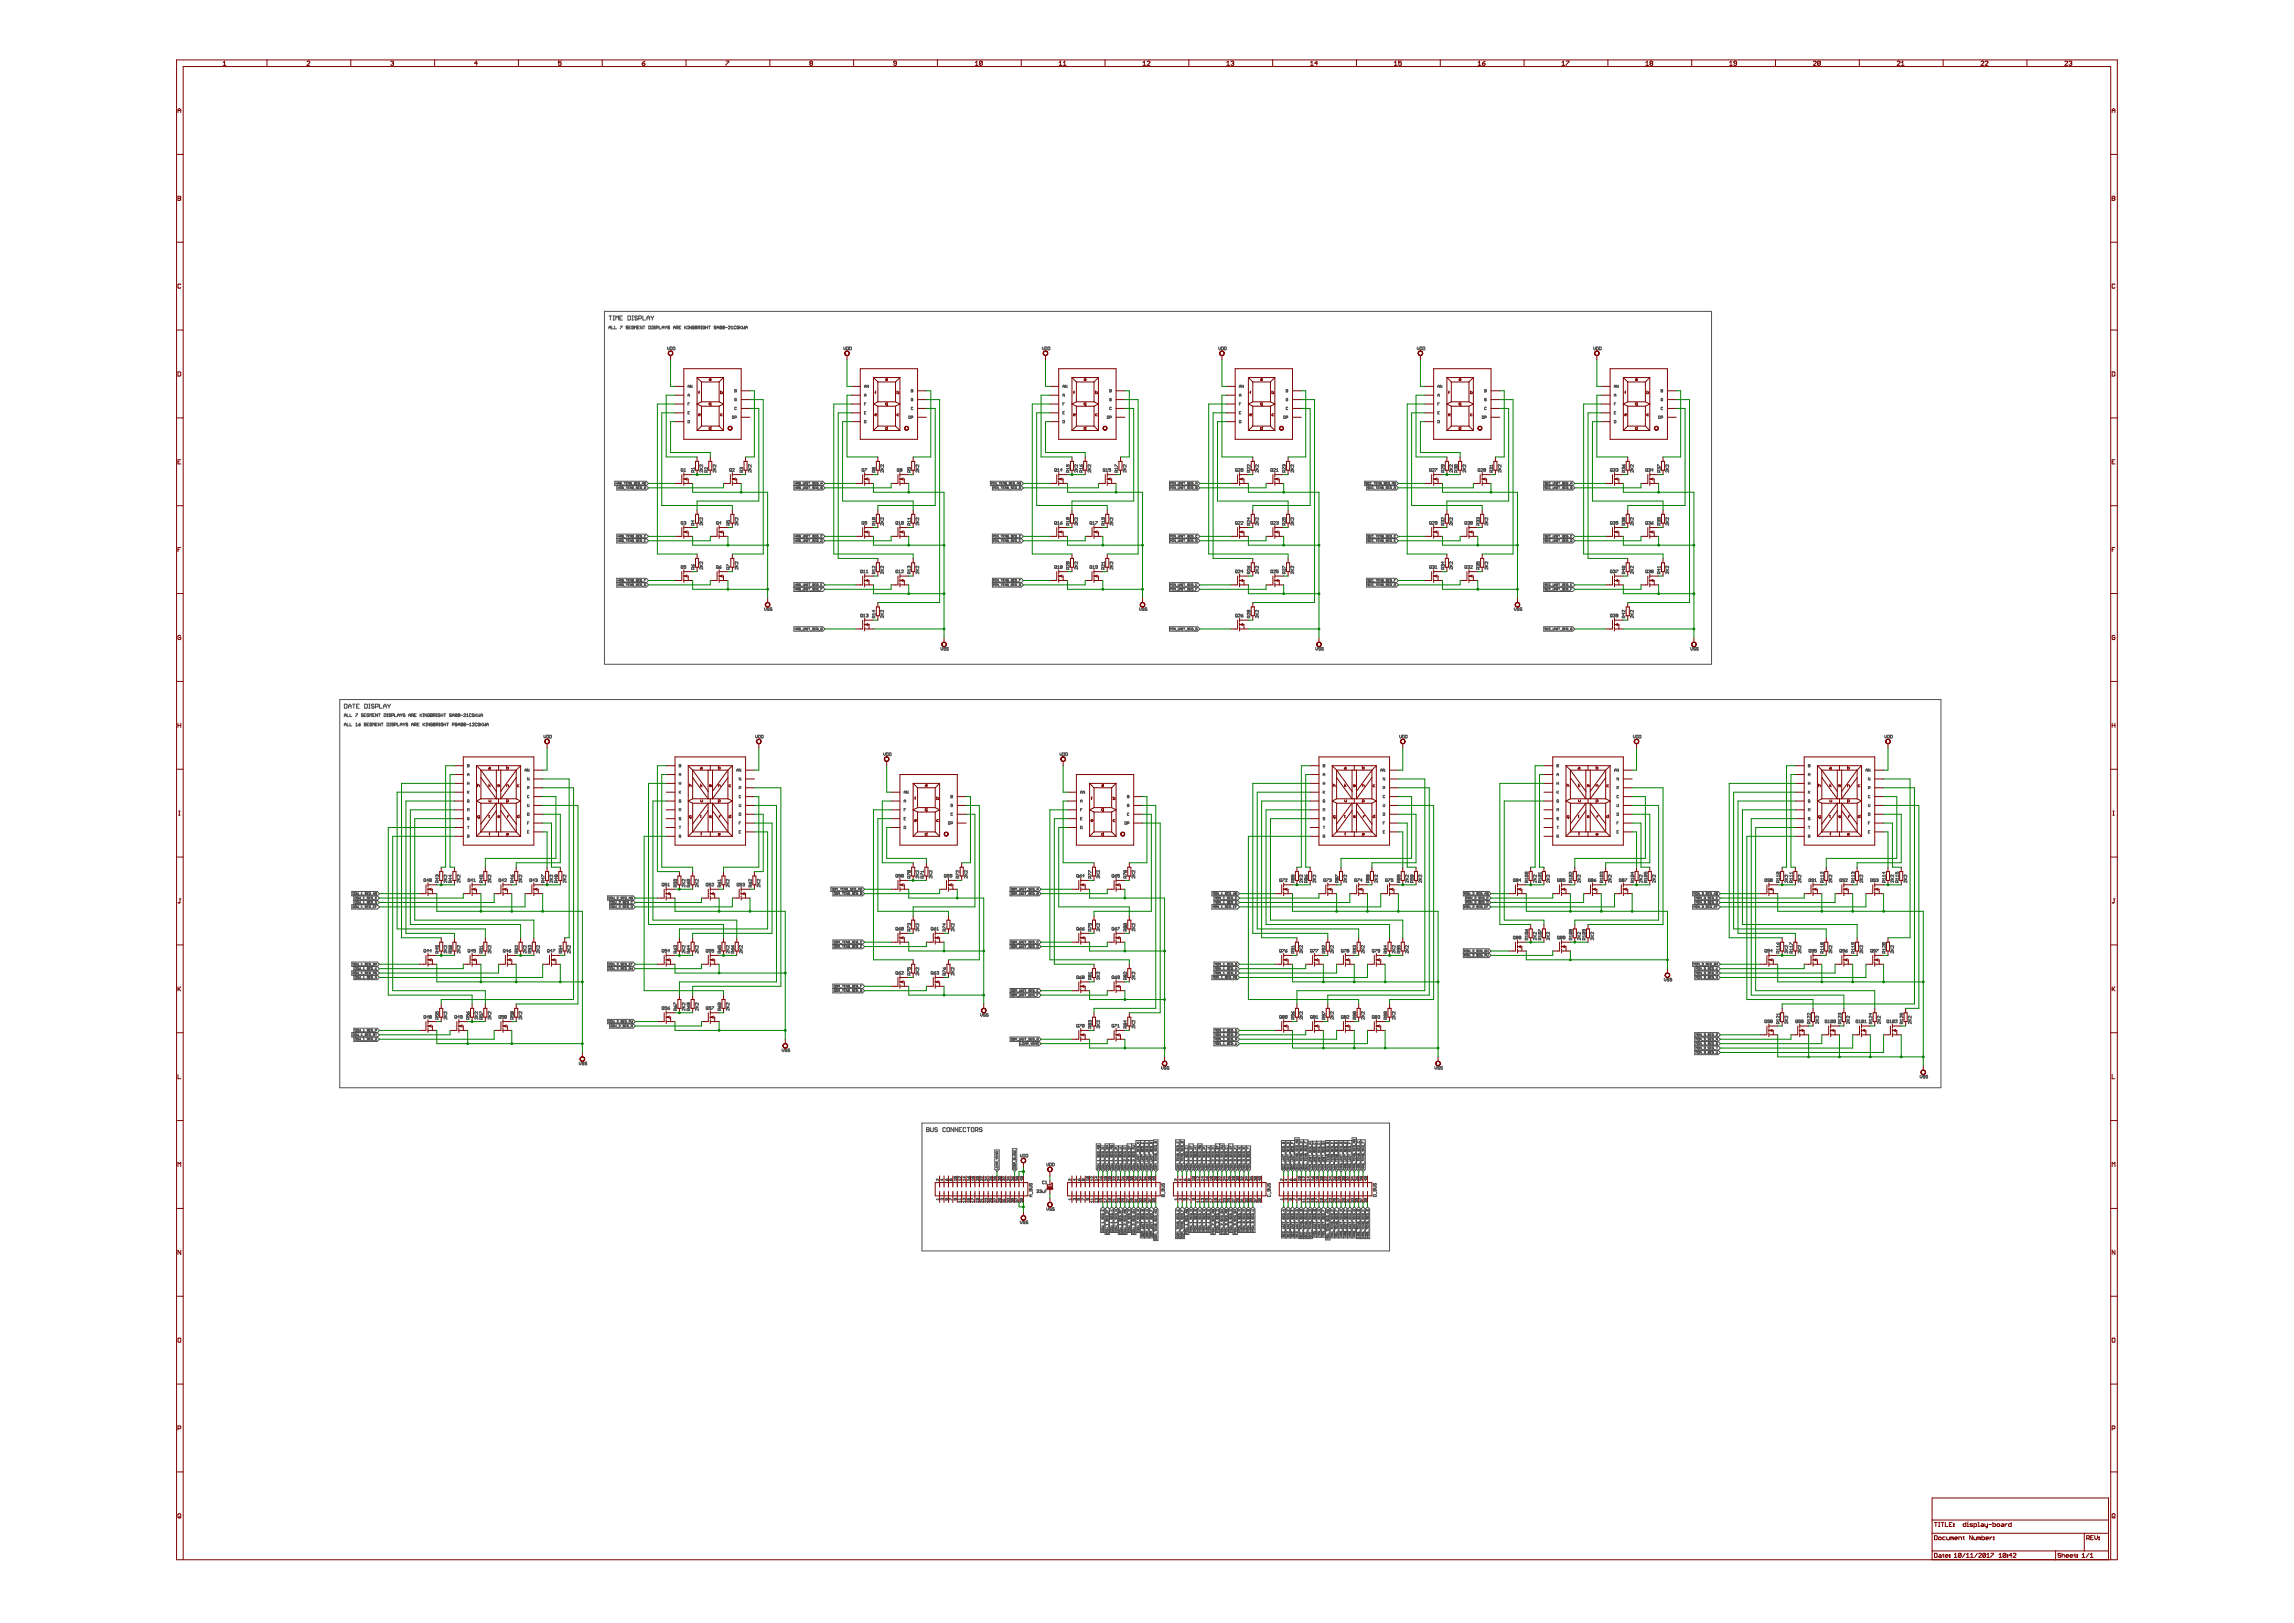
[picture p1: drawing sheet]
<svg xmlns="http://www.w3.org/2000/svg" width="1189mm" height="841mm" viewBox="0 0 1189 841" stroke-linecap="round" stroke-linejoin="round" font-family="sans-serif">
<g fill="none" stroke="#505050" stroke-width=".52">
<path d="M313 161h574v183h-574zM316 170v-1l1 1M316 170h1M316 164h1M316 164v2M317 169v1h1M318 164h.1M318 166h.1M318 164v2M319 169v1h1M319 166v-2h1h1v2M321 165h1"/>
<path d="M321 169h1l-1 1M323 164h-2v2h2M325 169h-1l1 1h-1M325 164h2l-1 2h-1zM326 170h.1M327 169h-1v1h1M328 164h.1M328 166h.1M328 164v2M328 169h-1l1 1M329 170v-1h1v1M330 170h1"/>
<path d="M330 164h-1l1 1h-1M331 165h1v-1h-1v2M331 169h-1v1h1M333 169v1l-1-1v1M333 164v2h2M333 169h1M334 169v1M335 165h2M335 166v-2h1h1v2M336 169h1v1h-1zM337 164l1 1M338 170h.1"/>
<path d="M338 169h.1M338 169v1M338 165v1M339 164l-1 1M340 169h-1l1 1h-1M340 170h1v-1h-1v1M342 169v1h1M343 170h1M343 170l1-1v1M345 169v1M345 170h.1M346 169l-1 1"/>
<path d="M346 180v1l1-1M347 169h-1l1 1h-1M347 180h1v1h-1zM349 180h1v1h-1zM349 170h1M349 170v-1l1 1M350 170h1v-1h-1v1M351 170h.1M352 170h.1M353 169h-1v1h1M355 169v1M355 170h1"/>
<path d="M356 169l-1 1M356 170h1M356 169h1M357 169v1M358 169v1l-1-1v1M360 169h-1v1h1h-1M360 170h1M360 169h1v1h-1zM362 170h1v-1h-1v1M362 170h1M363 170h1M363 169h1"/>
<path d="M363 169v1M365 169h-1v1h1M366 170h1M366 169v1M367 169v1M367 169h1M368 169v1M371 169h-1l1 1h-1M372 170h1M372 170v-1l1 1M374 169v1h-1M374 169h-1v1"/>
<path d="M374 169l-1 1M375 170h.1M375 170v-1v1M376 170h1M377 169h1l-1 1h1M379 170h1M379 169v1M381 169h-1l1 1M383 169h-1v1h1h-1M383 169v1M384 170h.1M384 169l-1 1"/>
<path d="M385 169v1h1v-1M386 170h1M386 170l1-1v1M437 180l1 1v-1M439 180h1v1h-1zM440 180h1v1h-1zM540 180l1 1v-1M542 180h1l-1 1zM543 180h1v1h-1zM632 180v1l1-1M633 180h1v1h-1zM635 180h1l-1 1z"/>
<path d="M734 180l1 1v-1M736 180h1v1h-1zM737 180h1v1h-1zM826 180v1l1-1M827 180h1v1h-1zM829 180h1v1h-1zM359 200v1l-1-1v1M450 200v1l-1-1v1M553 200v1l-1-1v1M644 200v1v-1v1M747 200v1l-1-1v1M839 200v1l-1-1v1"/>
<path d="M357 201v-1v1M357 205v-1v1M357 218v1zM357 205h.1M357 209h.1M357 200h.1M357 214h.1M357 209v1M357 213v2M380 216v1zM381 202h1l-1 1zM381 216h1h-1v1"/>
<path d="M381 203h.1M382 207h-1v1l1-1h-1M382 211h-1v1h1M448 205h1M448 209h.1M448 200h1M448 214h.1M448 218h1v1h-1zM448 201v-1l1 1M448 205v-1l1 1M449 209h-1v1M449 213h-1v2h1"/>
<path d="M471 216h1v1h-1zM472 216h1h-1v1M472 202h1v1h-1zM472 203h1M473 211h-1v1h1M473 207h-1l1 1v-1M551 205v-1l1 1M551 201v-1l1 1M551 218h1l-1 1zM551 205h1M551 209h.1M551 200h1"/>
<path d="M551 214h.1M552 209h-1v1M552 213h-1v2h1M574 216h1l-1 1zM575 202h1v1h-1zM575 216h1h-1v1M575 203h1M576 211h-1v1h1M576 207h-1v1l1-1M642 205l1-1v1M642 205h1M642 209h1"/>
<path d="M642 200h1M642 214h1M642 218h1v1h-1zM642 201l1-1v1M643 209h-1v1M643 213h-1v2h1M665 216h1v1h-1zM667 202v1zM667 216v1M667 203h.1M667 207v1v-1M667 211v1"/>
<path d="M745 201l1-1v1M745 205l1-1v1M745 218h1v1h-1zM745 205h1M745 209h1M745 200h1M745 214h1M746 209h-1v1M746 213h-1v2h1M768 216h1v1h-1zM769 202h1v1h-1zM769 216h1h-1v1"/>
<path d="M769 203h1M770 211h-1v1h1M770 207h-1l1 1v-1M837 205h.1M837 209h.1M837 200h.1M837 214h.1M837 218v1zM837 201v-1v1M837 205v-1v1M837 209v1M837 213v2"/>
<path d="M860 216v1zM861 216h1h-1v1M861 202h1l-1 1zM861 203h.1M862 211h-1v1h1M862 207h-1v1l1-1h-1M319 249h16l1 2-1 1h-16zM319 250v1M319 251h1M320 252v2h15l1-1-1-1M320 250v1M320 251l1-1h-1v1"/>
<path d="M320 253h1M320 252v1M321 251h.1M321 252v1M321 253l1-1h-1v1M322 253h.1M322 250h-1l1 1h-1M322 251h1M323 252h-1l1 1h-1M323 250h1M323 253h1M324 250v1"/>
<path d="M324 251h1M324 252h1M325 252v1M325 250h-1v1h1M326 253h.1M326 252v1M326 250v1v-1v1M327 251h.1M327 250v1M327 252v1v-1v1M328 251h.1M328 252v1"/>
<path d="M329 253h.1M329 250v1M330 251h.1M330 252v1M330 250v1M331 253h.1M331 250v1M331 252v1M332 251h1M333 252h-1v1h1h-1M333 251v-1l1 1M333 251h1"/>
<path d="M333 253h1M334 250h1l-1 1zM334 252h1l-1 1zM334 253h.1M353 243h1v1h-1zM353 244h1M354 243h1v1M354 244h1M359 245v-1h-1v1h2M360 242v1M360 243h-2h1M360 244h-1"/>
<path d="M363 243h1M363 242l1 1M364 241v1l-1-1v1M364 244v1l-1-1v1M364 242l-1 1M366 245v-1h-1v1h2M367 242v1l-1-1-1 1M367 244h-1M370 243h1M370 242l1 1M371 241v1l-1-1v1M371 244v1l-1-1v1"/>
<path d="M371 242l-1 1M378 243h1v1h-1zM379 244h.1M380 243h1l-1 1h1M384 243h-1h1M384 243h1M384 243h.1M384 245v-1h-1v1h2M385 244h-1M388 243h1M388 242l1 1M389 241v1l-1-1v1"/>
<path d="M389 244v1l-1-1v1M389 242v1M411 249h15l2 2-2 1 2 1-2 1h-15zM411 252h15M412 251h1M412 253h1M412 250v1M412 252v1M413 250v1M413 252v1M413 253l1-1h-1v1M413 251l1-1h-1v1"/>
<path d="M413 251h1M413 253h1M415 252h-1l1 1h-1M415 250h-1l1 1h-1M415 251h1M415 253h1M416 250v1l1-1M416 252v1l1-1M418 250v1l-1-1v1M418 252v1l-1-1v1M418 250h1M418 251h1"/>
<path d="M418 252h1M418 253h1M419 250v1M419 252v1M419 250h1M419 252h1M420 251h1M420 253h1M422 251h.1M422 252h-1l1 1h-1M422 250h-1l1 1M422 251h-1"/>
<path d="M422 251h1M422 253h1M423 250h-1v1h1M423 252h-1v1h1M424 250h-1v1h1M424 252h-1v1h1M424 251h1M424 253h1M425 251h1M425 252h1v1h-1zM425 253h1M425 251l1-1v1"/>
<path d="M447 243h1l-1 1zM447 244h1M448 243h1l-1 1M453 243h-1h1M453 243h1h-1M453 243h.1M453 245v-1h-1v1h2M454 244h-1M456 243h2M456 242l1 1M458 244v1l-1-1h-1l1 1M458 241v1l-1-1h-1l1 1"/>
<path d="M458 242l-1 1M465 243h1v1h-1zM465 244h1M467 244v-1v1M467 244h.1M471 242v1h-1l1-1h1v1M471 245v-1l-1 1h2M472 244h-1M475 243h1M475 242l1 1M476 244v1l-1-1v1M476 241v1l-1-1v1"/>
<path d="M476 242l-1 1M513 249h16l1 2-1 1h-16zM514 251v-1h1v1M514 252v2h15l1-1-1-1M515 253v-1h1v1M515 250v1M516 252h.1M516 253h.1M516 252v1M516 250v1v-1v1M517 251h.1M517 252v1v-1v1"/>
<path d="M518 250h.1M518 253h.1M518 250v1M519 251h.1M519 252h.1M519 252v1M519 250v1M520 253h.1M521 252h-1v1h1M521 250v1l-1-1v1M522 250h-1v1M522 252v1l-1-1v1"/>
<path d="M522 251h1M523 252h-1v1M523 253h1M524 251h.1M524 250h-1l1 1M524 251h-1M525 252h-1l1 1h-1M525 250h-1v1h1M525 253h.1M526 250h-1l1 1h-1M526 252h-1v1h1M526 251h1"/>
<path d="M527 252h-1v1h1h-1M527 251l1-1v1M527 251h1M527 253h1M528 250h1v1h-1zM528 252h1v1h-1zM528 253h1M547 243h1l-1 1zM547 244h1M548 244h1M548 243h1v1M550 244h-1l1-1v1"/>
<path d="M553 241v1v-1h1v1M554 245l-1-1v1h1M554 243h-1M554 244h.1M554 242v1M557 243h1M557 242l1 1M558 244v1l-1-1v1M558 241v1l-1-1v1M558 242v1M560 241v1M560 245v-1v1h1"/>
<path d="M560 241h1v1h-1zM561 243h-1M561 244h-1M561 242v1M564 243h1M564 242l1 1M565 244v1l-1-1v1M565 241v1l-1-1v1M565 242v1M572 243h1l-1 1zM572 244h1M573 243h1v1"/>
<path d="M573 244h1M576 243h-1v1h1h-1M578 242v-1l1 1M579 245v-1h-1v1h1M579 243h-1M579 244h.1M579 242v1M582 243h2M582 242l1 1M584 244v1l-2-1v1M584 241v1l-2-1v1M584 242l-1 1"/>
<path d="M606 249h15l1 2-1 1 1 1-1 1h-15zM606 252h15M607 251v-1v1M607 253v-1v1M608 250h.1M608 251h.1M608 252h.1M608 253h.1M608 250v1M608 252v1M609 250v1l-1-1v1M609 252v1l-1-1v1"/>
<path d="M610 251h.1M610 253h.1M611 250v1v-1M611 252v1v-1M612 250v1v-1v1M612 252v1v-1v1M613 250h.1M613 251h.1M613 252h.1M613 253h.1M613 250v1M613 252v1"/>
<path d="M613 250h1M613 252h1M614 250v1M614 252v1M614 251h1M614 253h1M616 250h-1l1 1h-1M616 252h-1l1 1h-1M617 251h.1M617 253h.1M617 250v1M617 252v1"/>
<path d="M618 250v1M618 252v1M619 251h.1M619 253h.1M620 252v1zM620 251h.1M620 253h.1M620 251v-1v1M640 243h1v1h-1zM641 244h.1M642 243h1l-1 1h1M644 243v1h-1"/>
<path d="M644 243h-1v1M644 243l-1 1M647 245v-1l-1 1h2M648 241v1l-1-1v1M648 242v1l-1-1v1M648 244h-1M651 243h1M651 242l1 1M652 244v1l-1-1v1M652 241v1l-1-1v1M652 242l-1 1M659 243h1l-1 1z"/>
<path d="M659 244h1M660 243h1l-1 1h1M662 244h.1M662 243v1M665 241v1M665 241h1v1M665 241h.1M666 245l-1-1v1h1M666 242v1l-1-1v1M666 244h.1M669 243h1M669 242l1 1"/>
<path d="M670 244v1l-1-1v1M670 241v1l-1-1v1M670 242v1M707 249h17l1 2-1 1h-17zM708 252v2h16l1-1-1-1M709 250h-1v1M709 251h.1M710 252h-1v1M710 250h-1v1h1M710 253h.1M711 250h-1v1h1M711 252h-1v1h1"/>
<path d="M711 251h1M712 252h-1v1h1M712 250h1M712 253h1M712 250v1M713 251h.1M713 252h1M713 252v1M714 250h-1v1h1M714 253h.1M715 252h-1v1h1M715 250v1l-1-1v1"/>
<path d="M716 251h.1M716 250h-1l1 1M716 251h-1M716 252v1l-1-1v1M716 251h1M717 252h-1l1 1h-1M717 253h1M718 250h-1l1 1h-1M718 251h1M719 252v1h-1M719 250h-1v1h1M719 253h1"/>
<path d="M720 250h-1l1 1M720 252h-1v1h1M720 251h1M721 252h-1l1 1M722 251v-1v1M722 251h.1M722 253h.1M723 252v1zM723 250v1zM723 253h.1M741 243h1v1h-1zM741 244h1"/>
<path d="M742 243h1l-1 1h1M744 243h1l-1 1M748 241v1h-1v-1h1v1M748 245v-1h-1v1h1M748 242v1l-1-1v1M748 244h.1M751 243h2M751 242l1 1M753 244v1l-1-1v1M753 241v1l-1-1h-1l1 1M753 242l-1 1M754 241h1v1"/>
<path d="M754 241v1h1M754 241l1 1M755 243h-1M755 243h.1M755 245v-1h-1v1h1M755 244h.1M758 243h2M758 242l1 1M760 244v1l-2-1v1M760 241v1l-2-1v1M760 242l-1 1M766 243h1v1h-1z"/>
<path d="M766 244h1M767 243h1l-1 1h1M769 244h1M769 244v-1h1v1M773 243h-1M773 243h1h-1M773 243h.1M773 245v-1h-1v1h2M774 244h-1M774 241v1M774 241h-2l1 1M776 243h2"/>
<path d="M776 242l1 1M778 244v1l-1-1h-1l1 1M778 241v1l-1-1h-1l1 1M778 242l-1 1M800 249h15l1 2-1 1 1 1-1 1h-15zM800 252h15M801 250v1M801 252v1M802 251h.1M802 253h.1M802 250v1M802 252v1"/>
<path d="M803 250v1M803 252v1M804 251h1M804 253h1M805 252v1l1-1M805 250v1l1-1M807 250v1l-1-1v1M807 252v1l-1-1v1M807 250h.1M807 251h.1M807 252h.1M807 253h.1"/>
<path d="M807 250v1M807 252v1M808 250h.1M808 252h.1M808 250v1M808 252v1M809 251h.1M809 253h.1M810 251h.1M810 252v1M810 250v1M811 251h.1"/>
<path d="M811 253h.1M812 250h-1v1h1M812 252h-1v1h1M813 250h-1v1M813 252h-1v1M813 251h1M813 253h1M814 251v-1l1 1M814 252h1v1h-1zM814 251h1M814 253h1M835 243h1l-1 1z"/>
<path d="M835 244h1M836 243h1v1M837 244h.1M837 244h-1M838 243v1M838 244h.1M841 241v1M841 241h1v1h-1zM841 243h.1M841 243h1M842 245v-1h-1v1h1M842 244h.1"/>
<path d="M845 243h1M845 242l1 1M846 244v1v-1h-1v1M846 241v1v-1h-1v1M846 242v1M853 243h1v1h-1zM853 244h1M854 243h1v1M855 244h.1M855 244h-1M857 244h-1l1-1v1M859 242v-1l1 1"/>
<path d="M860 243h-1M860 243h.1M860 245v-1h-1v1h1M860 244h.1M863 243h2M863 242l1 1M865 244v1l-1-1h-1l1 1M865 241v1l-1-1h-1l1 1M865 242l-1 1M320 277h15l1 1-1 1 1 1-1 1h-15zM320 279h15M320 278h1"/>
<path d="M320 277v1M320 280v1M321 277v1M321 280v1M321 278h1l-1-1v1M322 278h.1M322 278h1M323 278h-1h1M323 280h-1l1 1h-1M323 278h.1M323 279h1M324 277h1"/>
<path d="M324 280h1M325 277v1M325 280v1M326 278h.1M326 277v1M326 280v1M327 277v1v-1v1M327 280v1v-1v1M328 278h.1M328 280v1M329 279h.1M330 278h.1"/>
<path d="M330 280v1M331 278h.1M331 277v1M331 280v1M333 280h-1v1h1l-1-1M333 278h-1h1h-1M333 279h1M335 278h-1h1M335 280h-1v1h1M353 270h1v2l-1-1zM353 271l1 1M354 270h1v1"/>
<path d="M355 271h.1M355 271v1l-1-1M359 270v1l-1-1h2M359 272v-1h-1v1h2M360 271l-1 1M363 271h1M363 270l1 1M364 268v1l-1-1v1M364 271v1l-1-1v1M364 270h-1M371 270h1v2l-1-1zM372 271v1"/>
<path d="M374 271h-1v-1v2M377 270v1v-1h1v1M378 272l-1-1v1h1M378 271v1M381 271h1M381 270l1 1M382 271v1l-1-1v1M382 268v1l-1-1v1M382 270h.1M411 277h15l2 1-2 1 2 1-2 1h-15zM411 279h15M412 278h1"/>
<path d="M412 277v1M412 280v1M413 277v1M413 280v1M413 278h1l-1-1v1M413 278h1M414 278h1M415 280h-1h1l-1 1M415 278h-1h1M415 278h.1M415 279h1M416 280v1l1-1"/>
<path d="M416 277v1l1-1M418 277v1l-1-1v1M418 280v1l-1-1v1M418 277h1M418 278h1M418 280h1M419 277v1M419 280v1M419 277h1M419 280h1M420 279h1M421 278h1"/>
<path d="M422 280h-1l1 1h-1M422 278h-1h1M422 278h.1M422 278h1M423 277h-1v1h1M423 280h-1v1h1M424 278h-1h1M424 280h-1v1h1v-1M424 279h1M425 280h1v1h-1zM426 278h-1h1M447 270h1l-1 2v-1z"/>
<path d="M447 271l1 1M449 271h-1v-1h1v1h-1M452 268h1v1M452 268v1h1M452 268l1 1M453 272v-1h-1v1h2M454 270h-2l1 1M454 270v1M454 271l-1 1M456 271h2M456 270l1 1M458 271v1l-1-1h-1l1 1"/>
<path d="M458 268v1l-1-1h-1l1 1M458 270h-1M464 270h1v2l-1-1zM465 271v1M466 272h1M466 271v-1v2M468 270h-1v1M468 270v2l-1-1M468 270l-1 1M471 272v-1l-1 1h2M472 270h-2l1 1M472 268v1"/>
<path d="M472 270v1M472 271l-1 1M472 269h-2h1M475 271h1M475 270l1 1M476 271v1l-1-1v1M476 268v1l-1-1v1M476 270h-1M514 279h15M514 277h15l1 1-1 1 1 1-1 1h-15zM515 278v-1h1v1M516 277h.1"/>
<path d="M516 278h.1M516 280h.1M516 277v1M516 280v1M517 277v1v-1v1M517 280v1v-1v1M518 279h.1M519 277h.1M519 280h.1M519 277v1M519 280v1M520 278h.1"/>
<path d="M521 277h-1v1h1M521 280h-1v1h1M522 277v1l-1-1v1M522 280v1l-1-1v1M522 278h1M523 280h-1h1l-1 1M523 278h-1h1M523 278h.1M523 279h1M524 278h1M525 278h.1M525 280h-1l1 1h-1"/>
<path d="M525 278h-1h1M526 277h-1v1h1M526 280h-1v1h1M527 280h-1v1h1l-1-1M527 278h-1h1h-1M527 279h1M529 278h-1h1M529 280h-1v1h1M547 270h1l-1 2v-1zM547 271l1 1M548 272h1M548 271l1-1v2"/>
<path d="M549 271h1v1zM550 270l-1 1M553 268v1M553 268h1v1h-1M554 272l-1-1v1h1M554 270h-1v1M554 270v1M554 271v1M557 271h1M557 270l1 1M558 271v1l-1-1v1M558 268v1l-1-1v1"/>
<path d="M558 270h.1M565 270h1v2l-1-1zM565 271l1 1M566 272h1M566 271l1-1v2M568 270h1l-1 2M572 268v1h-1v-1h1v1M572 272v-1h-1v1h1M572 271v1M572 270h-1v1M572 270v1M575 271h2"/>
<path d="M575 270l1 1M577 271v1l-1-1v1M577 268v1l-1-1v1M577 270h-1M606 277h15l1 1-1 1 1 1-1 1h-15zM606 279h15M607 278v-1v1M608 277h.1M608 278h.1M608 280h.1M608 277v1M608 280v1"/>
<path d="M609 277v1l-1-1v1M609 280v1l-1-1v1M610 279h.1M611 280v1v-1M611 277v1v-1M612 277v1v-1v1M612 280v1v-1v1M613 277h.1M613 278h.1M613 280h.1M613 277v1M613 280v1"/>
<path d="M613 277h1M613 280h1M614 277v1M614 280v1M614 279h1M615 278h1M616 278h.1M616 280v1h-1M616 278h-1h1M617 278h.1M617 277v1M617 280v1"/>
<path d="M618 280v1v-1M618 278h.1M619 279h.1M620 280v1zM620 278h.1M640 270h1v2l-1-1zM641 271v1M642 270h1l-1 2h1M643 270h1l-1 2h1M647 268v1l-1-1h2M647 272v-1l-1 1h2M648 270v1l-1-1v1"/>
<path d="M648 271l-1 1M651 271h1M651 270l1 1M652 271v1l-1-1v1M652 268v1l-1-1v1M652 270h-1M659 270h1l-1 2v-1zM659 271l1 1M660 270h1l-1 2h1M662 270v1M662 271h.1M662 271v1v-1"/>
<path d="M665 268v1v-1h1v1M666 272l-1-1v1h1M666 270v1l-1-1v1M666 271v1M669 271h1M669 270l1 1M670 271v1l-1-1v1M670 268v1l-1-1v1M670 270h.1M708 277h16l1 1-1 1 1 1-1 1h-16zM708 279h16M709 278h1"/>
<path d="M710 278h-1h1M710 280h-1l1 1h-1M710 278h.1M711 277h-1v1h1M711 280h-1v1h1M712 278h-1h1M712 280h-1v1h1M712 279h1M713 277h1M713 280h1M713 277v1M713 280v1"/>
<path d="M714 278h.1M715 277h-1v1h1M715 280h-1v1h1M716 277v1l-1-1v1M716 280v1l-1-1v1M716 278h1M717 278h-1h1M717 280h-1l1 1h-1M717 278h.1M717 279h1M718 278h1M719 280v1h-1"/>
<path d="M719 278h.1M719 278h-1h1M719 278h1M720 277h-1v1h1M720 280h-1v1h1M721 280h-1l1 1v-1M721 278h-1h1M722 279h.1M723 278h.1M723 280v1M741 270h1v2l-1-1zM741 271l1 1"/>
<path d="M742 270h1l-1 2h1M745 271h-1v-1h1v1h-1M748 270h-1v1M748 270h.1M748 270v1M748 272v-1h-1v1h1M748 268v1l-1-1v1M748 271v1M751 271h2M751 270l1 1M753 271v1l-1-1v1M753 268v1l-1-1v1"/>
<path d="M753 270h-1M759 270h1v2l-1-1zM760 271v1M761 270v1M761 271h.1M761 271v1v-1M763 270h-1v1M763 270v2l-1-1M763 270l-1 1M766 268h-1v1M766 268h1l-1 1M766 270h-1v1"/>
<path d="M766 270h1l-1 1M766 268v1M766 270h.1M766 272v-1h-1v1h2M767 271l-1 1M770 271h1M770 270l1 1M771 271v1l-1-1v1M771 268v1l-1-1v1M771 270h-1M800 277h15l1 1-1 1 1 1-1 1h-15zM800 279h15"/>
<path d="M801 278h.1M801 280v1M802 278h.1M802 277v1M802 280v1M803 280v1M803 278h.1M804 279h1M805 277v1l1-1M805 280v1l1-1M807 277v1l-1-1v1M807 280v1l-1-1v1"/>
<path d="M807 277h.1M807 278h.1M807 280h.1M807 277v1M807 280v1M808 277h.1M808 280h.1M808 277v1M808 280v1M809 279h.1M810 278h.1M810 280v1"/>
<path d="M811 278h.1M812 277h-1v1h1M812 280h-1v1h1M813 278h-1M813 280h-1v1v-1M813 279h1M814 280h1v1h-1zM815 278h-1h1M835 270h1l-1 2v-1zM835 271l1 1M836 270h1v1M837 271h.1"/>
<path d="M837 271v1l-1-1M838 270v1v1v-1M841 268v1M841 268h1v1h-1M841 270h1v1M841 270v1M841 270h.1M842 272v-1h-1v1h1M842 271v1M845 271h1M845 270l1 1M846 271v1v-1h-1v1"/>
<path d="M846 268v1v-1h-1v1M846 270h.1M853 270h1v2l-1-1zM853 271l1 1M854 270h1v1M855 271h.1M855 271v1l-1-1M856 271h1l-1 1zM857 270l-1 1M860 268v1h-1v-1h1v1M860 270h-1v1M860 270v1"/>
<path d="M860 270h.1M860 272v-1h-1v1h1M860 271v1M863 271h2M863 270l1 1M865 271v1l-1-1h-1l1 1M865 268v1l-1-1h-1l1 1M865 270h-1M320 300h15l1 1-1 1 1 1-1 1h-15zM320 280h1M321 280h1h-1v1M322 280v1"/>
<path d="M323 281h1M326 280h.1M329 281h.1M331 280h.1M333 281h1M334 280h.1M353 293h1v2l-1-1zM353 294l1 1M355 293h-1v1h1v1l-1-1M358 293l1 1M359 293h1l-1 1zM359 295v-1h-1v1h2"/>
<path d="M360 294l-1 1M363 294h1M363 293l1 1M364 291v1l-1-1v1M364 294v1l-1-1v1M364 293h-1M371 293h1v2l-1-1zM372 294v1M373 294h1l-1 1zM374 293l-1 1M377 294v-1l1 1M378 295l-1-1v1h1"/>
<path d="M378 294v1M381 294h1M381 293l1 1M382 291v1l-1-1v1M382 294v1l-1-1v1M382 293h.1M412 280h1M413 280h1h-1v1M413 280l1 1M415 281h1M418 281h1M420 281h1"/>
<path d="M422 280h1M424 281h1M446 296h1v1h-1zM446 296l1 1M447 296l1-1v2M447 297h1M449 297h1M449 296v-1v2M453 297l-1-1v1h2M454 293v1l-1-1-1 1M454 295h-2l1 1M454 295v1"/>
<path d="M454 296l-1 1M456 296h2M456 295l1 1M458 293v1l-1-1-1 1h1M458 296v1l-1-1-1 1h1M458 295l-1 1M464 296h1v1h-1zM465 296v1M466 296v-1v2M466 297h1M467 296h1l-1 1h1M471 294h-1h1"/>
<path d="M471 294h1M471 294h.1M471 297v-1l-1 1h2M472 295h-2l1 1M472 295v1M472 296l-1 1M475 296h1M475 295l1 1M476 293v1l-1-1v1M476 296v1l-1-1v1M476 295l-1 1M514 300h15l1 1-1 1 1 1-1 1h-15z"/>
<path d="M515 281v-1h1v1M516 281h.1M518 281h.1M520 280h.1M523 281h1M525 280h.1M527 281h1M528 280h1M547 293h1l-1 2v-1zM547 294l1 1M548 295h1M548 294l1-1v2"/>
<path d="M550 294v1v-1M550 294v-1v1M550 294h.1M553 291h1v1M553 291l1 1M553 291v1h1M554 295l-1-1v1h1M554 294v1M554 293v1l-1-1v1M557 294h1M557 293l1 1M558 294v1l-1-1v1"/>
<path d="M558 291v1l-1-1v1M558 293h.1M565 293h1v2l-1-1zM565 294l1 1M566 295h1M566 294l1-1v2M569 294h-1v-1h1v1h-1M572 295v-1h-1v1h1M572 294v1M572 293v1l-1-1v1M572 291v1M572 292h-1"/>
<path d="M575 294h2M575 293l1 1M577 294v1l-1-1v1M577 291v1l-1-1v1M577 293h-1M607 281v-1v1M608 281h.1M610 281h.1M613 281h.1M614 281h1M617 280h.1M619 281h.1"/>
<path d="M640 296h1v1h-1zM641 296v1M642 296h1l-1 1h1M644 296h-1l1-1v2M646 293l1 1M647 297v-1l-1 1h2M647 293l1 1h-1zM648 295v1l-1-1h-1l1 1M648 296l-1 1M651 296h1M651 295l1 1M652 296v1l-1-1v1"/>
<path d="M652 293v1l-1-1v1M652 295l-1 1M659 296h1l-1 1zM659 296l1 1M660 296h1l-1 1h1M662 295v1v1M665 294v-1l1 1M666 297l-1-1v1h1M666 295v1l-1-1v1M666 296v1M669 296h1M669 295l1 1"/>
<path d="M670 296v1l-1-1v1M670 293v1l-1-1v1M670 295v1M708 300h16l1 1-1 1 1 1-1 1h-16zM710 280h.1M712 281h1M714 280h.1M717 281h1M719 280h1M722 281h.1M723 280h.1M741 293h1v2l-1-1z"/>
<path d="M741 294l1 1M742 293h1v1M743 294h.1M743 294v1l-1-1M744 295h1M744 294v-1v2M748 291v1l-1-1h1M748 293v1M748 293h.1M748 293h-1v1M748 295v-1h-1v1h1M748 294v1"/>
<path d="M751 294h2M751 293l1 1M753 294v1l-1-1v1M753 291v1l-1-1v1M753 293h-1M759 293h1v2l-1-1zM760 294v1M761 293v1M761 294h.1M761 294v1v-1M762 293h1l-1 2h1M765 291v1h1v-1v1"/>
<path d="M766 293h-1v1M766 293h1l-1 1M766 293h.1M766 295v-1h-1v1h2M767 294l-1 1M770 294h1M770 293l1 1M771 294v1l-1-1v1M771 291v1l-1-1v1M771 293h-1M802 280h.1M804 281h1"/>
<path d="M807 281h.1M809 281h.1M811 280h.1M813 281h1M835 296h1l-1 1zM835 296l1 1M836 296l1-1v1M837 296h.1M837 296v1h-1M838 295v2M841 293h1v1M841 293v1h1"/>
<path d="M841 293l1 1M841 295v1v-1h1M842 297l-1-1v1h1M842 296v1M845 296h1M845 295l1 1M846 296v1v-1l-1 1M846 293v1v-1l-1 1M846 295v1M853 296h1v1h-1zM853 296l1 1M854 296l1-1v1"/>
<path d="M855 296h.1M855 296v1h-1M856 296v-1l1 1M856 296v1h1v-1M856 296h1M860 295v1l-1-1h1M860 297l-1-1v1h1M860 296v1M860 294h-1M860 293v1M863 296h2M863 295l1 1"/>
<path d="M865 296v1l-1-1-1 1h1M865 293v1l-1-1-1 1h1M865 295l-1 1M320 302h15M320 303h1M320 301h1M320 300v1M320 303v1M321 300v1M321 303v1M321 301l1-1h-1v1M321 303h1h-1v1"/>
<path d="M322 301h.1M322 303v1M322 303h.1M322 303h1h-1M322 303h1M323 300h-1l1 1h-1M323 304h1M323 301h1M324 303h1M324 300h1M325 300v1M325 303v1"/>
<path d="M326 303h.1M326 301h.1M326 303v1M326 300v1M327 300v1v-1v1M327 303v1v-1v1M328 303h.1M328 300v1M329 304h.1M329 301h.1M330 303h.1M330 300v1"/>
<path d="M331 303h.1M331 301h.1M331 303v1M331 300v1M333 300h-1v1h1h-1M333 303h-1v1l1-1h-1M333 304h1M333 301h1M334 301h.1M335 303h-1v1l1-1h-1M335 300h-1v1M396 315l1 1v-1"/>
<path d="M399 315h-1l1 1h-1M400 315h-1l1 1h-1M411 304h15M411 302h15l2 1-2 1 2 1-2 2h-15zM412 303h1M412 305h1M412 303v1M412 305v1M413 303v1M413 305v1M413 303h1h-1v1M413 306l1-1h-1v1"/>
<path d="M413 303l1 1M413 306h1M414 303h1M414 303h1h-1M414 303h.1M415 305h-1l1 1h-1M415 304h1M415 306h1M416 305v1l1-1M416 303v1l1-1M418 303v1l-1-1v1M418 305v1l-1-1v1"/>
<path d="M418 303h1M418 304h1M418 305h1M418 306h1M419 303v1M419 305v1M419 303h1M419 305h1M420 304h1M420 306h1M421 303h1h-1M421 306h1"/>
<path d="M421 303h1M421 303h.1M422 305h-1l1 1M422 306h.1M422 303h1M422 305h1M423 303h-1v1h1M423 305h-1v1h1M424 303h-1v1l1-1M424 305h-1v1h1v-1M424 304h1M424 306h1"/>
<path d="M425 303h1M425 305h1M426 303h-1v1h1M426 305h-1v1M446 318h1v2l-1-1zM446 319l1 1M447 319l1-1v2M447 320h1M449 318h1v1M449 319h1M450 319v1l-1-1M453 316v1l-1-1h2"/>
<path d="M454 318h-2l1 1M454 318v1M454 319l-1 1M456 319h2M456 318l1 1M458 316v1l-1-1h-1l1 1M458 319v1l-1-1h-1l1 1M458 318h-1M514 302h15M515 301v-1h1v1M515 304v-1h1v1M516 303h.1"/>
<path d="M516 304h.1M516 300h.1M516 301h.1M516 300v1M516 303v1M517 300v1v-1v1M517 303v1v-1v1M518 304h.1M518 301h.1M519 303h.1M519 300h.1M519 300v1"/>
<path d="M519 303v1M520 303h.1M520 301h.1M521 303h-1v1h1M521 300h-1v1h1M522 300v1l-1-1v1M522 303v1l-1-1v1M522 303h1h-1M522 303h.1M522 303h1M523 300h-1l1 1h-1M523 304h1"/>
<path d="M523 301h1M524 303h1h-1M524 303h1M524 303h.1M525 300h-1l1 1h-1M525 303h.1M525 301h.1M526 303h-1v1h1M526 300h-1v1h1M527 303h-1v1l1-1h-1M527 300h-1v1h1h-1M527 304h1"/>
<path d="M527 301h1M528 301h1M529 303h-1l1 1v-1M529 300h-1v1M590 315l1 1v-1M593 315h-1l1 1h-1M594 315h-1l1 1h-1M606 302h15l1 1-1 1 1 1-1 2h-15zM606 304h15M607 304v-1v1M607 306v-1v1M608 303h.1"/>
<path d="M608 304h.1M608 305h.1M608 306h.1M608 303v1M608 305v1M609 303v1l-1-1v1M609 305v1l-1-1v1M610 304h.1M610 306h.1M611 305v1M611 303v1v-1M611 306h.1"/>
<path d="M612 303v1v-1v1M612 305v1v-1v1M613 303h.1M613 304h.1M613 305h.1M613 306h.1M613 303v1M613 305v1M613 303h1M613 305h1M614 303v1M614 305v1"/>
<path d="M614 304h1M614 306h1M615 303h1h-1M615 303h1M615 303h.1M616 305v1h-1M617 303h.1M617 305h.1M617 303v1M617 305v1M618 305v1M618 303v1v-1"/>
<path d="M618 306h.1M619 304h.1M619 306h.1M620 303h.1M620 305h.1M620 303v1M620 305v1M641 318v2l-1-1zM641 319v1M642 318h1l-1 2h1M643 319h1l-1 1zM644 318l-1 1"/>
<path d="M647 316h-1l1 1M647 316h1v1h-1M647 316v1M648 318v1l-1-1v1M648 319l-1 1M651 319h1M651 318l1 1M652 319v1l-1-1v1M652 316v1l-1-1v1M652 318h-1M708 302h16M709 303h1"/>
<path d="M709 303h1h-1M709 303h.1M710 300h-1l1 1h-1M710 303h.1M710 301h.1M711 303h-1v1h1M711 300h-1v1h1M712 303h-1h1M712 300h-1v1h1M712 304h1M712 301h1M713 303h1"/>
<path d="M713 300h1M713 300v1M713 303v1M714 303h.1M714 301h.1M715 303h-1v1h1M715 300h-1v1h1M716 300v1l-1-1v1M716 303v1l-1-1v1M716 303h1M716 303h1h-1M716 303h.1"/>
<path d="M717 300h-1l1 1h-1M717 304h1M717 301h1M718 303h1h-1M718 303h1M718 303h.1M719 300v1h-1M719 303h1M719 301h1M720 300h-1v1h1M720 303h-1v1h1M721 300h-1l1 1"/>
<path d="M721 303h-1l1 1v-1M722 304h.1M722 301h.1M723 301h.1M723 303v1v-1M723 300v1M785 315v1l1-1M787 315h-1l1 1h-1M789 315h-1l1 1h-1M800 302h15l1 1-1 1 1 1-1 2h-15zM800 304h15M801 303h.1"/>
<path d="M801 305v1M802 303h.1M802 305h.1M802 303v1M802 305v1M803 303v1v-1M803 305v1M804 304h1M804 306h1M805 303v1l1-1M805 305v1l1-1M807 303v1l-1-1v1"/>
<path d="M807 305v1l-1-1v1M807 303h.1M807 304h.1M807 305h.1M807 306h.1M807 303v1M807 305v1M808 303h.1M808 305h.1M808 303v1M808 305v1M809 304h.1"/>
<path d="M809 306h.1M810 303h.1M810 306h.1M810 305v1M811 303h.1M811 305h.1M812 303h-1v1h1M812 305h-1v1h1M813 305h-1v1v-1M813 303h-1v1v-1M813 304h1M813 306h1"/>
<path d="M814 303h.1M814 305h.1M815 303h-1v1h1M815 305h-1v1M835 318h1l-1 2v-1zM835 319l1 1M836 318h1v1M837 319h.1M837 319v1l-1-1M838 319v-1v1M841 318v1v-1h1M842 316v1l-1-1v1"/>
<path d="M842 319v1M845 319h1M845 318l1 1M846 319v1v-1h-1v1M846 316v1v-1h-1v1M846 318h.1M411 325h15l2 1-2 1h-15zM412 326h1M412 325v1M413 325v1M413 326h1l-1-1v1M413 326h1"/>
<path d="M414 326h1M415 326h-1h1M415 326h.1M415 327h1M416 325v1l1-1M418 325v1l-1-1v1M418 325h1M418 326h1M419 325v1M419 325h1M420 327h1M421 326h1"/>
<path d="M422 326h-1h1M422 326h.1M422 326h1M423 325h-1v1h1M424 326h-1h1M424 327h1M426 326h-1h1M453 320v-1h-1v1h2M488 335v2l1-2M490 336h-1h1v1h-1M492 336l-1-1v1l1 1h-1M606 325h15l1 1-1 1h-15z"/>
<path d="M607 326v-1v1M608 325h.1M608 326h.1M608 325v1M609 325v1l-1-1v1M610 327h.1M611 325v1v-1M612 325v1v-1v1M613 325h.1M613 326h.1M613 325v1M613 325h1"/>
<path d="M614 325v1M614 327h1M615 326h1M616 326h.1M616 326h-1h1M617 326h.1M617 325v1M618 326h.1M619 327h.1M620 326h.1M647 320v-1l-1 1h2M682 335v2l1-2"/>
<path d="M684 336h-1h1v1h-1M686 336l-1-1v1l1 1h-1M800 325h15l1 1-1 1h-15zM801 326h.1M802 326h.1M802 325v1M803 326h.1M804 327h1M805 325v1l1-1M807 325v1l-1-1v1M807 325h.1M807 326h.1"/>
<path d="M807 325v1M808 325h.1M808 325v1M809 327h.1M810 326h.1M811 326h.1M812 325h-1v1h1M813 326h-1M813 327h1M815 326h-1h1h-1M842 320v-1h-1v1h1M876 335l1 2v-2"/>
<path d="M879 336h-1h1l-1 1M880 336h-1h1v1h-1M176 363h830v201h-830zM178 371l1-1v1M178 376l1-1v1M178 371h1M178 375h1M178 365h2v2h-2zM180 370v1h1M180 375v1h1M181 367v-1v-1l1 1v1M181 366h1"/>
<path d="M181 370v1h1M181 375v1h1M183 365h1M183 365v2M184 375h1v1M184 370h1l-1 1M184 376h1M185 366h.1M186 375l1 1h-1zM186 365h-1v2h1M187 375h-1M188 370h-1l1 1h-1"/>
<path d="M189 371h.1M189 365h1v2h-1zM190 375h-1l1 1h-1M190 370h-1v1h1M190 375h1M191 367h1M191 365h1M191 370h-1v1h1M191 375h-1v1h1M191 365v2M192 371v-1h1v1M193 375h-1v1h1l-1-1"/>
<path d="M193 371h1M193 376v-1h1v1M194 365h-2l2 1v1h-2M194 370h-1v1h1M195 366h1v-1h-1v2M195 375h.1M196 370v1l-1-1v1M196 375h-1v1h1M196 370h1M197 370v1M197 365v2h1M197 375v1l-1-1v1"/>
<path d="M198 375h1M198 375v1M199 366h1M199 367v-1l1-1v1v1M199 370h1v1h-1zM201 375h1l-1 1zM201 371h.1M201 370h.1M201 370v1M201 365l1 1M202 366v1M202 376h1"/>
<path d="M202 375h1M202 375v1M202 365v1M203 370h-1l1 1h-1M203 371h1v-1h-1v1M204 375h-1l1 1h-1M204 370v1h1M204 376h1v-1h-1v1M206 371h1M206 371v-1l1 1M206 375v1h1M207 370l1 1"/>
<path d="M207 376l1-1v1M207 375h1M208 371h.1M208 370v1M209 375h.1M209 375v1M210 370h-1l1 1h-1M210 375h-1M211 375h-1l1 1h-1M212 371h1M212 371v-1l1 1M213 371h1v-1h-1v1"/>
<path d="M213 376l1-1v1M213 375h1M214 371h.1M215 371h.1M215 376h1v-1h-1v1M215 376h1M216 370h-1v1h1M216 375h1M217 375h-1v1h1M218 370v1M218 371h1M219 370l-1 1"/>
<path d="M219 371h1M219 370h1M219 375v1M219 375l1 1M219 370v1M220 375l-1 1M221 376h.1M221 375h.1M221 375v1M221 370v1l-1-1v1M223 370h-1v1h1h-1M223 375v1l-1-1v1"/>
<path d="M223 371h1M223 370h1v1h-1zM224 375h-1v1h1v-1M225 371h1l-1-1v1M225 375h1l-1 1zM225 375h.1M225 371h1M226 371h1M226 370h1M226 376h1v-1h-1v1M226 370v1M227 376h.1"/>
<path d="M228 376h.1M228 375h.1M228 375v1M228 370h-1v1h1M229 371h1M229 370v1M230 375h-1v1h1l-1-1M230 370v1M230 370h1M230 375h1M230 375v1M231 375v1"/>
<path d="M231 375h1M232 375v1M234 370h-1l1 1h-1M234 371h1M234 371l1-1v1M234 376l1-1h-1v1M237 370v1h-1M237 370h-1v1M237 375h-1l1 1h-1M237 370l-1 1M237 376l1-1v1M237 375h1"/>
<path d="M238 371h.1M238 371v-1v1M239 371h1M240 375h-1v1M240 375v1h-1M240 375l-1 1M240 370h1l-1 1h1M241 375h.1M241 375v1v-1M242 371h1M242 370v1M242 375h1"/>
<path d="M243 376h1M243 375h1v1M244 370h-1v1h1M245 375h1l-1 1h1M246 370h-1v1h1h-1M246 370v1M246 371h1M247 375h-1v1h1M247 370l-1 1M248 370v1h1v-1M249 375h-1v1h1l-1-1M249 371h1"/>
<path d="M249 371l1-1v1M249 375v1M249 375l1 1M250 375l-1 1M251 375v1h1v-1M252 375h1M252 376l1-1v1M242 396h1v1h-1zM242 397h1M272 400l1-2v2M272 399h1M274 398v2l-1-2v2"/>
<path d="M282 381v1l1-1M283 381h1v1h-1zM285 381h1v1h-1zM352 396h1v1h-1zM352 397h1M382 400v-2l1 2M382 399h1M384 398v2l-1-2v2M392 381v1l1-1M393 381h1v1h-1zM395 381h1l-1 1zM458 390v2l1-2"/>
<path d="M459 390h1v2h-1zM461 390h1v2h-1zM549 390l1 2v-2M551 390h1v2h-1zM552 390h1v2h-1zM686 396h1l-1 1zM686 397h.1M716 399h.1M716 400v-2v2M718 398v2l-1-2v2M725 381l1 1v-1M727 381h1v1h-1z"/>
<path d="M728 381h1v1h-1zM807 396h1v1h-1zM807 397h1M837 399h1M837 400v-2l1 2M839 398v2l-1-2v2M846 381l1 1v-1M848 381h1v1h-1zM849 381h1v1h-1zM937 396h1v1h-1zM937 397h1M967 399h1"/>
<path d="M967 400v-2l1 2M969 398v2l-1-2v2M977 381v1l1-1M978 381h1v1h-1zM980 381h1l-1 1zM242 402l1-1v1M242 405v2M242 410v1M242 401h1M242 406h1M242 411h1M243 415h-1v1h1v-1"/>
<path d="M243 405v2M243 410l-1 1M273 417l1 1v-1M273 408h1h-1v1M274 412h-1l1 1M274 403v1l-1-1v1M352 402v-1l1 1M352 405v2M352 410v1M352 401h1M352 406h1M352 411h1"/>
<path d="M353 415h-1v1h1v-1h-1M353 405v2M353 410l-1 1M383 417v1h1v-1M383 408h1h-1v1M384 412h-1v1h1M384 403v1l-1-1v1M469 416v-2v2M469 411v-1v1M469 415h.1M469 420h.1M469 411h.1"/>
<path d="M469 419v1M471 410v1l-1-1v1M493 412h1l-1 1zM493 413h.1M494 417h-1v1h1l-1-1M560 411v-1l1 1M560 416v-2l1 2M560 415h1M560 420h.1M560 411h1M561 419h-1v1M562 410v1l-1-1v1"/>
<path d="M584 412h1v1h-1zM584 413h1M585 417h-1v1h1v-1M686 402v-1l1 1M686 405v2M686 410v1M686 401h1M686 406h1M686 411h1M687 415h-1v1l1-1h-1M687 410l-1 1M687 405v2"/>
<path d="M717 408h1h-1v1M717 417v1h1v-1M718 412h-1v1h1M718 403v1l-1-1v1M807 401h1M807 406h1M807 402v-1l1 1M807 405v2M807 410v1M807 411h1M808 410l-1 1M808 415h-1v1h1l-1-1"/>
<path d="M808 405v2M838 417v1h1v-1M838 408h1h-1v1M839 412h-1v1h1M839 403v1l-1-1v1M937 401h1M937 406h1M937 402l1-1v1M937 405v2M937 410v1M937 411h1M938 415h-1v1h1v-1"/>
<path d="M938 405v2M938 410l-1 1M968 417v1h1v-1M968 408h1h-1v1M969 412h-1v1h1M969 403v1l-1-1v1M242 420v-1h1v1M242 434l1-1h-1v1M242 428h1M243 428v1M243 434h.1M243 424h-1l1 1h-1"/>
<path d="M273 421l1 1v1h-1zM273 431h1M273 427h1M274 430h-1v2h1M274 426h-1v1M352 434l1-1h-1v1M352 420v-1h1v1M352 428h1M352 434h1M352 428v1M353 424h-1l1 1h-1M383 421l1 1v1h-1z"/>
<path d="M383 431h.1M383 427h.1M384 430h-1v2h1M384 426h-1v1M469 424h.1M469 428v1zM469 424v1M492 426v1zM493 427h1l-1-1v1M494 422h-1v1l1-1M560 428h1v1h-1zM560 424h.1"/>
<path d="M561 424h-1v1h1M583 426h1v1h-1zM584 427h1v-1h-1v1M585 422h-1v1l1-1M686 420v-1h1v1M686 434l1-1h-1v1M686 428h1M686 428v1M686 434h1M687 424h-1v1M717 421l1 1-1 1zM717 431h.1"/>
<path d="M717 427h.1M718 430h-1v2h1M718 426h-1v1M807 420v-1h1v1M807 428h1M807 434l1-1h-1v1M807 434h1M807 428v1M808 424h-1l1 1h-1M838 421l1 1v1h-1zM838 431h.1M838 427h.1"/>
<path d="M839 430h-1v2h1M839 426h-1v1M937 428h1M937 434l1-1h-1v1M937 420v-1h1v1M938 428v1M938 434h.1M938 424h-1l1 1h-1M968 431h1M968 427h1M968 421l1 1v1h-1zM969 430h-1v2h1"/>
<path d="M969 426h-1v1M220 455l1 1-1 1zM220 456l1 1M222 456h-1l1-1v2M224 456l-1-1v2M224 456v1h-1M224 456l-1 1M227 454h-1M227 454h.1M227 455v1l-1-1h1M227 457l-1-1v1h1M227 456v1"/>
<path d="M230 456h2M230 455l1 1M232 453v1l-1-1-1 1M232 456v1l-1-1-1 1M232 455l-1 1M233 453v1h1M233 455v1v-1h1M234 457l-1-1v1h1M234 456v1M237 456h1M237 455l1 1M238 453v1l-1-1v1"/>
<path d="M238 456v1l-1-1v1M238 455v1M243 455l1 1-1 1zM243 456l1 1M245 456h-1l1-1v2M245 457h1M245 456l1-1v2M249 453v1l1-1v1M249 455v1v-1h1M250 457l-1-1v1h1M250 456v1M253 456h1"/>
<path d="M253 455l1 1M254 453v1l-1-1v1M254 456v1l-1-1v1M254 455v1M259 455l1 1-1 1zM259 456l1 1M261 456h-1l1-1v2M261 456h1l-1 1h1M265 453v1M265 454h1h-1zM265 455v1v-1h1M266 457l-1-1v1h1"/>
<path d="M266 456v1M269 456h1M269 455l1 1M270 456v1l-1-1v1M270 453v1l-1-1v1M270 455v1M275 455l1 1-1 1zM275 456l1 1M277 456h-1l1-1v2M277 456l1-1v1M278 456h.1M278 456v1h-1"/>
<path d="M281 454v-1l1 1M281 455v1v-1h1M282 457l-1-1v1h1M282 456v1M285 455l1 1M285 456h1M286 456v1l-1-1v1M286 453v1l-1-1v1M286 455v1M288 455v1v-1h1M288 454h1h-1M288 454h.1"/>
<path d="M288 457v-1v1h1M289 456l-1 1M292 456h1M292 455l1 1M293 456v1l-1-1v1M293 453v1l-1-1v1M293 455v1M343 458h1v1h-1zM344 459h.1M346 458h-1h1l-1 1M346 459h1M346 458h1v1"/>
<path d="M349 457v1h1v-1h1l-1 1M350 456v1l-1-1h1v1M350 460v-1h-1v1h2M351 459h-1M354 457l1 1M354 458h1M355 456v1l-1-1v1M355 459v1l-1-1v1M355 457l-1 1M356 457l1 1M356 456l1 1M356 456h2l-1 1"/>
<path d="M357 457l1 1h-1zM357 460v-1h-1v1h2M358 459h-1M360 458h2M360 457l1 1M362 459v1l-1-1v1M362 456v1l-1-1h-1l1 1M362 457l-1 1M366 458h1v1h-1zM366 459h1M368 458h-1h1v1h-1M369 458h1l-1 1h1"/>
<path d="M372 457l1 1M373 457l1 1h-1zM373 460v-1h-1v1h2M374 456h-2l1 1M374 459h-1M374 456v1M376 458h2M376 457l1 1M378 459v1l-1-1h-1l1 1M378 456v1l-1-1h-1l1 1M378 457l-1 1M382 458h1v1h-1z"/>
<path d="M382 459h1M384 458h-1h1v1h-1M385 458h1M386 458v1h-1M388 457l1 1M389 457l1 1h-1zM389 460v-1h-1v1h2M390 456v1l-1-1h-1v1M390 459h-1M392 458h2M392 457l1 1M394 459v1l-1-1h-1l1 1"/>
<path d="M394 456v1l-1-1h-1l1 1M394 457l-1 1M431 460h16l1 1-1 1h-16zM464 453h1v2l-1-1zM465 454v1M467 453h-1v1h1l-1 1v-1M467 454v-1h1v1M467 454v1l1-1M467 454h1M470 454v-1l2 1M471 451h1v1M471 451l-1 1h2"/>
<path d="M471 451l1 1M471 455v-1h-1v1h2M472 454l-1 1M475 454h1M475 453l1 1M476 451v1l-1-1v1M476 454v1l-1-1v1M476 453h-1M477 454v-1l2 1M478 455v-1h-1v1h2M479 454l-1 1M479 452h-2h1"/>
<path d="M479 451v1M482 454h1M482 453l1 1M483 451v1l-1-1v1M483 454v1l-1-1v1M483 453h-1M489 453h1v2l-1-1zM490 454v1M492 453h-1v1h1v1l-1-1M493 454v-1v1h-1M496 454v-1l1 1M496 455v-1v1h1"/>
<path d="M497 451v1l-1-1v1M497 454l-1 1M500 454h1M500 453l1 1M501 454v1l-1-1v1M501 451v1l-1-1v1M501 453h.1M523 460h15l2 1-2 1 2 1-2 1h-15zM558 453h1v2l-1-1zM558 454l1 1M559 454h1v1zM560 453l-1 1"/>
<path d="M562 454h-1l1-1v2M564 454v-1l2 1M564 452v-1l2 1M565 455v-1h-1v1h2M566 454l-1 1M568 454h2M568 453l1 1M570 454v1l-1-1v1M570 451v1l-1-1h-1l1 1M570 453h-1M577 453v2l-1-1zM577 454v1"/>
<path d="M578 454h1l-1 1zM579 453l-1 1M580 453h-1v1h1v1l-1-1M582 454v-1l2 1M583 451h-1l1 1M583 451h1v1h-1M583 451v1M583 455v-1h-1v1h2M584 454l-1 1M587 454h1M587 453l1 1M588 454v1l-1-1v1"/>
<path d="M588 451v1l-1-1v1M588 453h-1M663 455l1 1v1h-1zM664 456v1M665 455h1l-1 2M666 456h1l-1 1h1M669 453v1h1v-1l1 1h-1M670 455h-1l1 1M670 455h1l-1 1M670 455v1M670 457v-1l-1 1h2M671 456l-1 1"/>
<path d="M674 456h1M674 455l1 1M675 456v1l-1-1v1M675 453v1l-1-1v1M675 455l-1 1M676 453l1 1M677 455h-1v1h1M677 455h1l-1 1M677 455v1M677 457v-1l-1 1h2M677 453l1 1h-1zM678 456l-1 1"/>
<path d="M680 456h2M680 455l1 1M682 456v1l-1-1v1M682 453v1l-1-1-1 1h1M682 455l-1 1M686 455l1 1v1h-1zM686 456l1 1M687 455h1l-1 2M689 456l1-1v1M689 456h1M690 456v1h-1M692 454v-1l2 1"/>
<path d="M693 455h-1v1h1M693 455h1l-1 1M693 455v1M693 457l-1-1v1h2M694 456l-1 1M696 456h2M696 455l1 1M698 456v1l-1-1v1M698 453v1l-1-1-1 1h1M698 455l-1 1M702 455l1 1v1h-1zM702 456l1 1"/>
<path d="M703 455h1l-1 2M706 456h-1l1-1v2M709 455h-1v1h1M709 455h1l-1 1M709 454h-1h1M709 454h1h-1M709 454h.1M709 455v1M709 457l-1-1v1h2M710 456l-1 1M712 456h2M712 455l1 1"/>
<path d="M714 456v1l-1-1v1M714 453v1l-1-1-1 1h1M714 455l-1 1M718 455l1 1v1h-1zM718 456l1 1M719 455h1l-1 2M722 455h-1v1h1v1h-1M725 455h-1v1h1M725 455h1l-1 1M725 453v1h-1v-1h1v1M725 455v1M725 457v-1l-1 1h2"/>
<path d="M726 456l-1 1M728 456h2M728 455l1 1M730 456v1l-1-1v1M730 453v1l-1-1-1 1h1M730 455l-1 1M731 453h1v1M731 453l1 1M731 453v1h1M732 455v1h-1v-1h1v1M732 457l-1-1v1h1M732 456v1"/>
<path d="M735 456h2M735 455l1 1M737 456v1l-1-1v1M737 453v1l-1-1-1 1h1M737 455l-1 1M785 455v1v1h-1zM785 456v1M786 456v-1l1 1h-1M786 456v1h1l-1-1M786 456h.1M788 456h-1l1-1v2M791 453l1 1"/>
<path d="M791 453v1h1M791 452h1v1M791 452v1h1M791 452l1 1M791 457v-1l-1 1h2M792 455h-2l1 1M792 456l-1 1M792 455v1M795 456h1M795 455l1 1M796 456v1l-1-1v1M796 453v1l-1-1v1"/>
<path d="M796 455l-1 1M797 453l2 1h-1M797 453v1h1M797 453l1 1M798 457v-1l-1 1h2M799 456l-1 1M799 455h-2l1 1M799 452h-2l1 1M799 452v1M799 455v1M802 456h1M802 455l1 1"/>
<path d="M803 456v1l-1-1v1M803 453v1l-1-1v1M803 455l-1 1M807 455l1 1v1h-1zM808 456v1M809 456v1h1l-1-1M809 456v-1l1 1h-1M809 456h.1M811 455h-1v1h1v1h-1M813 453l2 1h-1M813 453v1h1M813 453l1 1"/>
<path d="M814 457v-1l-1 1h2M815 452v1l-1-1h-1v1M815 455h-2l1 1M815 456l-1 1M815 455v1M818 456h1M818 455l1 1M819 456v1l-1-1v1M819 453v1l-1-1v1M819 455l-1 1M823 455l1 1v1h-1zM824 456v1"/>
<path d="M825 456v-1l1 1h-1M825 456v1h1l-1-1M825 456h.1M826 456l1 1h-1zM827 455l-1 1M830 453l1 1h-1M830 453v1M830 452h-1l1 1M830 452h1l-1 1M830 452h.1M830 457v-1l-1 1h2M831 456l-1 1"/>
<path d="M831 455h-2l1 1M831 455v1M834 456h1M834 455l1 1M835 456v1l-1-1v1M835 453v1l-1-1v1M835 455l-1 1M839 455l1 1v1h-1zM840 456v1M841 456v1h1l-1-1M841 456v-1l1 1h-1M841 456h.1"/>
<path d="M842 455h1l-1 2M846 453l1 1h-1M846 453v1M846 452v1l-1-1h2M846 457v-1l-1 1h2M847 455h-2l1 1M847 456l-1 1M847 455v1M850 456h1M850 455l1 1M851 456v1l-1-1v1M851 453v1l-1-1v1"/>
<path d="M851 455l-1 1M852 452v1h1v-1v1M852 453l2 1h-1M852 453v1h1M852 453l1 1M853 457l-1-1v1h2M854 455h-2l1 1M854 456l-1 1M854 455v1M856 456h2M856 455l1 1M858 456v1l-1-1-1 1h1"/>
<path d="M858 453v1l-1-1-1 1h1M858 455l-1 1M915 455l1 1-1 1zM915 456l1 1M917 456h-1v-1l1 1v1h-1M919 456l-1-1v2M919 456v1h-1M919 456l-1 1M921 452h1v1M921 452v1h1M921 452l1 1M922 457l-1-1v1h1"/>
<path d="M922 455h-1v1M922 454h-1M922 456v1M922 453v1M922 455v1M925 456h1M925 455l1 1M926 456v1v-1l-1 1M926 453v1v-1l-1 1M926 455v1M929 457l-1-1v1h1M929 452h-1v1"/>
<path d="M929 455h-1v1M929 454h-1M929 456v1M929 452v1M929 453v1M929 455v1M932 456h1M932 455l1 1M933 456v1l-1-1v1M933 453v1l-1-1v1M933 455v1M938 455v1v1h-1z"/>
<path d="M938 456v1M940 456h-1v-1l1 1v1h-1M940 457h1M940 456l1-1v2M945 457l-1-1v1h1M945 452v1l-1-1v1M945 455h-1v1M945 454h-1M945 456v1M945 453v1M945 455v1M948 456h1"/>
<path d="M948 455l1 1M949 456v1l-1-1v1M949 453v1l-1-1v1M949 455v1M954 455v1v1h-1zM954 456v1M956 456h-1v-1l1 1v1h-1M956 456h1l-1 1h1M960 452v1M960 452h1v1M960 452h.1M961 457l-1-1v1h1"/>
<path d="M961 455h-1v1M961 454h-1M961 456v1M961 453v1M961 455v1M964 456h1M964 455l1 1M965 456v1l-1-1v1M965 453v1l-1-1v1M965 455v1M970 455v1v1h-1zM970 456v1"/>
<path d="M972 456h-1v-1l1 1v1h-1M972 456l1-1v1M973 456h.1M973 456v1h-1M976 452v1v-1h1M977 457l-1-1v1h1M977 455h-1v1M977 454h-1M977 456v1M977 453v1M977 455v1M980 456h1"/>
<path d="M980 455l1 1M981 456v1l-1-1v1M981 453v1l-1-1v1M981 455v1M982 452v1h1v-1h1v1M983 457v-1l-1 1h2M984 455h-2l1 1M984 454h-2h1M984 456l-1 1M984 453v1M984 455v1M987 456h1"/>
<path d="M987 455l1 1M988 456v1l-1-1v1M988 453v1l-1-1v1M988 455l-1 1M182 469h14l1 1-1 1h-14zM182 462h14l1 1-1 1h-14zM183 463h1l-1 1zM183 469l1 1h-1zM183 464v5M183 467h13M184 463h1v1zM184 467h1v1h-1z"/>
<path d="M184 465h1v1h-1zM184 470h1h-1zM185 467h.1M185 466h.1M185 470h.1M185 463v1h1v-1M185 465h1v1zM185 467h1v1zM185 469v1h1v-1M186 465v1h1v-1M186 467v1h1v-1M186 464h1"/>
<path d="M186 471h1M187 470v-1v1M187 468h1M187 463v1M187 464h1M187 466h1M187 470h1M188 468h1M188 467h1v1M188 465h1v1M188 464h1M188 466h1"/>
<path d="M188 471h1M189 468h1M189 466h1M190 470h-1h1h-1M190 463h-1h1h-1M190 463h1M190 470h1M191 463h-1v1h1M191 465h-1l1 1h-1M191 467h-1l1 1h-1M191 469h-1v1h1M191 468h1"/>
<path d="M191 465h1M192 463h-1l1 1v-1M192 465h-1v1h1M192 467h-1v1h1M192 470h-1h1M192 464h1M192 471h1M193 465h-1l1 1v-1M193 467h-1l1 1M193 468h1M193 463v1M193 463h1"/>
<path d="M193 466h1M193 470h1M194 463v1M194 469h-1v1h1M195 463v1zM195 467v1zM195 463h.1M195 466h.1M195 470h.1M195 465v1M195 469v1M196 467l1 1-1 1"/>
<path d="M196 464l1 1-1 2M315 464h13l1 1-1 2h-13zM316 465v1zM316 469h12M316 467v4h12l1-1-1-1M317 465v1zM317 467v1zM317 469v1zM318 469h.1M318 467v1zM318 465v1v-1M319 467v1v-1"/>
<path d="M319 469v1v-1M319 466h.1M320 468h.1M320 465v1M320 471h.1M321 470h.1M321 466h.1M321 467h.1M321 467v1M322 468h1M322 471h1M323 465h-1l1 1h-1"/>
<path d="M323 465h.1M324 470h-1h1h-1M324 467h-1l1 1h-1M324 465h-1v1h1M324 468h.1M324 470h.1M325 465h-1v1v-1M325 467h-1v1h1M325 469h-1v1h1M325 466h1M325 470h1M326 467h-1l1 1h-1"/>
<path d="M326 467h.1M326 470h-1h1M326 470h.1M326 466v-1l1 1M326 468h1M326 465h1M326 471h1M327 465h1v1h-1zM327 469l1 1h-1zM327 465h1M328 467h-1v1h1M328 467l1 1-1 1"/>
<path d="M431 460h1v1h-1zM432 462v2h15l1-1-1-1M432 460h1v1zM432 463h1v1h-1zM433 461v-1h1v1M433 463h1v1zM434 464v-1h1v1M434 461h1M435 460h1M435 464h1M436 460v1M436 461h1"/>
<path d="M436 463h1M437 463v1M437 460h-1v1h1M438 463h.1M438 460v1v-1v1M438 463v1M439 460v1M439 463v1v-1v1M440 461h.1M440 463h.1M441 464h.1M441 460v1"/>
<path d="M442 461h.1M442 463h.1M442 460v1M443 463h.1M444 460h-1v1M444 463h-1v1h1M444 461h1M445 463h-1v1l1-1h-1M445 461h1M445 464h1M445 461v-1l1 1M446 463h1l-1 1z"/>
<path d="M446 460h1l-1 1zM446 463h.1M471 479h-1l1 1M471 479h1v1M471 479h.1M475 480l1 1M476 479v1l-1-1v1M476 480l-1 1M489 479v1v-1h1M493 480l1 1M494 479v1l-1-1v1M494 480v1"/>
<path d="M523 462h15M524 460h1v1h-1zM524 463h1v1h-1zM525 463h1v1zM525 460h1v1zM526 464v-1h1v1M526 461v-1h1v1M527 461h1M527 464h1M528 463v1l1-1M528 460v1l1-1M530 460v1l-1-1v1"/>
<path d="M530 463v1l-1-1v1M530 461h1M530 460h1M530 464h1M530 463h1M531 460v1M531 463v1M531 460h1M531 463h1M532 461h1M532 464h1M534 463h-1h1h-1"/>
<path d="M534 460h-1l1 1h-1M534 461h1M534 463h1M535 460h-1v1h1M535 463h-1v1h1M536 460h-1l1 1M536 463h-1l1 1v-1M536 461h1M536 464h1M537 461l1-1v1M537 463h1v1h-1zM537 461h1"/>
<path d="M537 463h1M538 463h.1M565 479h-1h1v1M568 480l1 1M570 479v1l-1-1h-1l1 1M570 480l-1 1M583 479h1v1M583 479h-1l2 1M583 479l1 1M587 480l1 1M588 479v1l-1-1v1M588 480l-1 1"/>
<path d="M628 462h13l1 1-1 1h-13zM628 469h13l1 1-1 1h-13zM629 464v-1v1M629 470v-1v1M629 467h12M629 464v5M630 466v-1v1M630 463v1zM630 470h.1M630 468v-1v1M631 465v1zM631 467v1z"/>
<path d="M631 467h.1M631 463v1v-1v1M631 469v1v-1v1M631 466h.1M632 464h1M632 471h1M633 465v1l-1-1v1M633 467v1l-1-1v1M633 468h1M633 464h1M633 466h1M633 470h1"/>
<path d="M633 470v-1v1M633 463v1M634 467v1M634 468h1M634 464h1M634 466h1M634 471h1M634 465v1M635 468h1M635 466h1M635 470h1M636 470h-1h1"/>
<path d="M636 463h-1h1h-1M636 470h.1M636 463h.1M637 467h-1l1 1h-1M637 465h-1l1 1h-1M637 463h-1v1h1M637 469h-1v1h1M637 468h.1M637 465h.1M638 470h-1h1h-1M638 467h-1v1h1M638 463h-1v1l1-1h-1"/>
<path d="M638 465h-1v1h1M638 464h1M638 471h1M639 465h-1v1h1v-1M639 467h-1v1h1M639 463v1M639 463h1M639 468h1M639 466h1M639 470h1M640 469h-1v1h1M640 463v1"/>
<path d="M640 463h1v1h-1zM640 467h1v1h-1zM640 463h1M640 470h1M641 465h-1v1h1M641 469h-1v1M641 464l1 1-1 2M641 467l1 1-1 1M758 469h14l1 1-1 1h-14zM758 462h14l1 1-1 1h-14zM759 464v-1h1v1M759 470v-1h1v1"/>
<path d="M759 467h13M759 464v5M760 470h1zM760 468v-1h1v1M760 466v-1h1v1M760 463h1v1zM761 465h1v1zM761 467h1v1zM762 463v1l-1-1v1M762 469v1l-1-1v1M762 464h1M762 471h1"/>
<path d="M763 465v1l-1-1v1M763 467v1l-1-1v1M763 468h1M763 463h1l-1 1h1M763 466h1M763 470h1h-1h1M764 465h1l-1 1h1M764 467h1l-1 1h1M764 464h1M764 471h1M765 468h1M765 466h1"/>
<path d="M765 470h.1M765 463h.1M765 463h1h-1M766 470h-1h1h-1M766 463h-1M766 463h1M766 470h1M767 465h-1l1 1h-1M767 467h-1l1 1h-1M767 463h-1v1h1M767 469h-1v1h1M767 468h1"/>
<path d="M767 465h1M768 470h.1M768 463h-1l1 1v-1M768 467h-1v1h1M768 465h-1v1h1M768 470h-1h1M768 464h1M768 471h1M769 465h-1l1 1v-1M769 467h-1l1 1M770 463v1M770 468h.1"/>
<path d="M770 463h.1M770 466h.1M770 470h.1M770 469v1M771 467v1zM771 463v1zM771 463h.1M771 470h.1M771 465v1M771 469v1M772 464l1 1-1 2M772 467l1 1-1 1"/>
<path d="M877 462h13l2 1-2 1h-13zM877 469h13l2 1-2 1h-13zM878 464v-1h1v1M878 470v-1h1v1M878 467h12M878 464v5M879 463h1l-1 1zM879 470h1h-1zM879 466v-1h1v1M879 468v-1h1v1M879 470h.1M880 467h1l-1 1z"/>
<path d="M880 465h1l-1 1zM881 463v1l-1-1v1M881 469v1l-1-1v1M881 464h1M881 471h1M882 465v1l-1-1v1M882 467v1l-1-1v1M882 470l1-1v1M882 463h1M882 468h1M882 466h1M882 470h1"/>
<path d="M883 463v1l-1-1M883 470h-1M883 466h.1M883 465h1M883 464h1M883 471h1M883 467l1 1M883 467h.1M883 468h1M884 468h-1M884 465l-1 1M884 468h1"/>
<path d="M884 466h1M885 463h-1h1h-1M885 470h-1h1h-1M885 463h1M885 470h1M886 467h-1l1 1h-1M886 463h-1v1h1M886 465h-1l1 1h-1M886 469h-1v1h1M886 468h1M886 465h1M887 463h-1v1l1-1"/>
<path d="M887 470h-1h1M887 467h-1v1h1M887 465h-1v1h1M887 467l1 1M887 464h1M887 471h1M887 466h.1M887 467h1M887 467h.1M888 465v1h-1M888 465h-1v1M888 468h1"/>
<path d="M888 463h1M888 466h1M888 470h1M888 463v1M889 469h-1v1h1M889 463v1M889 463h1v1h-1zM889 467h1v1h-1zM889 463h1M889 470h1M890 465h-1v1h1M890 469h-1v1"/>
<path d="M890 467l2 1-2 1M890 464l2 1-2 2M182 499h14l1 1-1 1h-14zM183 499h1l-1 1zM184 499h1v1h-1zM185 499v1h1v-1M187 499v1M189 499l1 1h-1M189 499h1M189 499h.1M190 500h1M191 499h-1v1h1"/>
<path d="M192 499h-1l1 1M194 499h-1l1 1M195 499v1M195 500h.1M220 492h1l-1 1zM220 493h1M222 493h-1l1-1v1M224 493h-1v-1v1M227 490v1h-1v-1h1v1M227 491v1h-1h1M227 494v-1h-1v1h1M227 493h.1"/>
<path d="M230 492h2M230 491l1 1M232 490v1l-1-1h-1v1M232 493v1l-1-1h-1v1M232 491l-1 1M233 491v1v-1l1 1M233 490h1v1M233 490l1 1M233 490v1h1M234 494v-1h-1v1h1M234 493h.1M237 492h1"/>
<path d="M237 491l1 1M238 490v1l-1-1v1M238 493v1l-1-1v1M238 491v1M243 492h1l-1 1zM243 493h1M245 493h-1l1-1v1M246 492h-1v1h1h-1M249 491v1v-1l1 1M250 494v-1h-1v1h1M250 490v1M250 493h.1"/>
<path d="M250 490h-1v1M253 492h1M253 491l1 1M254 490v1l-1-1v1M254 493v1l-1-1v1M254 491v1M261 492h1v1h-1zM261 493h1M263 493h-1l1-1v1M264 493h1h-1zM265 492l-1 1M267 491v1h1h-1l1-1v1"/>
<path d="M268 494v-1h-1v1h1M268 490v1l-1-1v1M268 493h.1M271 492h2M271 491l1 1M273 493v1l-1-1h-1v1M273 490v1l-1-1h-1v1M273 491l-1 1M274 491v1h1v-1v1M275 490h-1v1M275 490v1M275 490h.1"/>
<path d="M275 494v-1h-1v1h1M275 493h.1M278 492h2M278 491l1 1M280 493v1l-1-1h-1v1M280 490v1l-1-1h-1v1M280 491l-1 1M284 492h1l-1 1zM284 493h1M286 493h-1l1-1v1M287 492h1l-1 1M290 491v1h1h-1l1-1v1"/>
<path d="M291 490v1l-1-1h1M291 494v-1h-1v1h1M291 493h.1M294 492h2M294 491l1 1M296 490v1l-1-1h-1v1M296 493v1l-1-1h-1v1M296 491l-1 1M315 499h13l1 1-1 1 1 1-1 1h-13zM316 499v1zM317 499v1zM318 499v1v-1"/>
<path d="M320 499h.1M320 499v1M322 499l1 1h-1M322 499h1M322 499h.1M323 500h.1M324 499h-1v1h1M325 499h-1v1M326 500h.1M327 499h-1v1h1M327 500h.1M328 499h-1v1"/>
<path d="M343 492h1v1h-1zM344 493h.1M346 492h-1v1h1h-1M347 493h-1l1-1v1M349 491l1 1M350 490h.1M350 492v-1l1 1h-1zM350 490h-1v1M350 490h1l-1 1M350 494v-1h-1v1h2M351 493h-1M354 492h1"/>
<path d="M354 491l1 1M355 490v1l-1-1v1M355 493v1l-1-1v1M355 491l-1 1M356 491l1 1M357 490v1l-1-1h2M357 491l1 1h-1zM357 494v-1h-1v1h2M358 493h-1M360 492h2M360 491l1 1M362 490v1l-1-1v1"/>
<path d="M362 493v1l-1-1v1M362 491l-1 1M366 492h1v1h-1zM366 493h1M368 492h-1v1h1h-1M370 492h-1v1h1h-1M372 490v1h1v-1v1M372 491l1 1M373 492v-1l1 1h-1zM373 494v-1h-1v1h2M374 493h-1M376 492h2"/>
<path d="M376 491l1 1M378 493v1l-1-1h-1l1 1M378 490v1l-1-1h-1l1 1M378 491l-1 1M379 491l1 1M379 490l1 1M380 490v1zM380 491v1zM380 494v-1h-1v1h1M380 493h.1M383 492h2M383 491l1 1"/>
<path d="M385 490v1l-2-1v1M385 493v1l-2-1v1M385 491l-1 1M432 487h15l1 1-1 1 1 2-1 1h-15zM432 489h15M432 490h1v1h-1zM432 488h1v1h-1zM433 490h1v1zM433 488h1v1zM434 491v-1h1v1M434 489v-1h1v1M435 489h1"/>
<path d="M435 491h1M436 490h1M436 488h1M437 488v1M437 490v1M438 488h.1M438 491h.1M438 490v1M438 488v1M439 488v1v-1v1M439 490v1v-1v1M440 490v1"/>
<path d="M440 488v1M441 489h.1M441 491h.1M442 490v1M442 488v1M443 488h.1M443 491h.1M444 490h-1v1h1M444 488h-1v1h1M445 490h-1v1h1h-1M445 488h-1v1h1l-1-1M445 489h1"/>
<path d="M445 491h1M446 491h.1M447 490h-1v1h1M447 488h-1v1h1M464 481h1v1h-1zM465 481v1M466 481l1 1h-1zM467 481h-1M468 481h-1v1M468 481v1h-1M468 481l-1 1M470 481v-1l2 1"/>
<path d="M471 482v-1l-1 1h2M472 481l-1 1M475 481h1M476 481v1l-1-1v1M483 481h1l-1 1zM483 481l1 1M484 481l1 1h-1zM485 481h-1M485 482h1M485 481h1v1M489 481v-1l1 1M490 482l-1-1v1h1"/>
<path d="M490 481v1M493 481h1M494 481v1l-1-1v1M523 487h15l2 1-2 1 2 2-2 1h-15zM523 489h15M524 490h1v1h-1zM524 488h1v1h-1zM525 490h1v1zM525 488h1v1h-1zM525 488h.1M526 489v-1h1v1M526 491v-1h1v1"/>
<path d="M527 489h1M527 491h1M528 490v1l1-1M528 488v1l1-1M530 488v1l-1-1v1M530 490v1l-1-1v1M530 490h1M530 491h1M530 489h1M530 488h1M531 488v1M531 490v1"/>
<path d="M531 490h1M531 488h1M532 489h1M532 491h1M534 488h-1l1 1h-1M534 491h.1M534 488h.1M534 490h-1l1 1M534 491h-1M534 488h1M534 491h1M535 490h-1v1h1"/>
<path d="M535 488h-1v1h1M536 490h-1l1 1M536 488h-1l1 1v-1M536 489h1M536 491h1M537 490h1v1h-1zM538 488l-1 1h1M538 488h.1M558 481h1v1h-1zM558 481l1 1M559 481l1 1zM560 481h-1"/>
<path d="M561 481l1 1h-1zM562 481h-1M564 481v-1l2 1M565 482v-1l-1 1h2M566 481l-1 1M568 481h2M570 481v1l-1-1v1M577 481v1h-1zM577 481v1M578 481l1 1h-1zM579 481h-1M579 481h1l-1 1"/>
<path d="M583 480h-1l1 1M583 480h1v1h-1M583 480v1M583 482v-1l-1 1h2M584 481l-1 1M587 481h1M588 481v1l-1-1v1M631 499v1zM633 499v1l-1-1v1M634 499v1M636 499h1M636 499l1 1h-1"/>
<path d="M636 499h.1M637 500h.1M638 499h-1v1h1M639 499h-1v1h1M641 499h-1v1h1M663 492h1v1h-1zM664 493h.1M665 492h1l-1 1M666 493h1h-1zM667 492l-1 1M670 491v1h-1l1-1v1M670 494v-1h-1v1h2"/>
<path d="M671 490h-2l1 1M671 490v1M671 493h-1M674 492h1M674 491l1 1M675 493v1l-1-1v1M675 490v1l-1-1v1M675 491l-1 1M679 492h1v1h-1zM680 493h.1M681 492h1l-1 1M682 492h1l-1 1"/>
<path d="M686 491v1h-1v-1h1v1M686 494v-1h-1v1h2M687 490v1l-1-1h-1v1M687 493h-1M690 492h1M690 491l1 1M691 493v1l-1-1v1M691 490v1l-1-1v1M691 491l-1 1M695 492h1v1h-1zM696 493h.1M697 492h1l-1 1"/>
<path d="M698 493v-1h1v1M698 493h1M702 491v1h-1v-1h1v1M702 490h-1v1M702 490h1l-1 1M702 490h.1M702 494v-1h-1v1h2M703 493h-1M706 492h1M706 491l1 1M707 493v1l-1-1v1M707 490v1l-1-1v1"/>
<path d="M707 491l-1 1M711 492h1v1h-1zM712 493h.1M713 492h1l-1 1M715 493l-1-1h1v1h-1M718 491v1h-1v-1h1v1M718 490v1l-1-1h2M718 494v-1h-1v1h2M719 493h-1M722 492h1M722 491l1 1M723 493v1l-1-1v1"/>
<path d="M723 490v1l-1-1v1M723 491l-1 1M724 490v1h1v-1h1l-1 1M725 491v1h-1v-1h1v1M725 494v-1h-1v1h2M726 493h-1M728 492h2M728 491l1 1M730 493v1l-1-1v1M730 490v1l-1-1v1M730 491l-1 1M758 492h14l1 1-1 1 1 1-1 1h-14z"/>
<path d="M758 494h14M759 493v-1h1v1M759 496v-1h1v1M760 492h1v1zM760 495h1v1l-1-1zM762 492v1l-1-1v1M762 495v1l-1-1v1M762 496h1M762 494h1M763 492h1l-1 1h1M763 495h1l-1 1h1M764 496h1"/>
<path d="M764 494h1M765 495h.1M765 495h1h-1M766 492h-1l1 1h-1M766 495h-1M766 495h1M766 493h1M767 492h-1v1h1M767 495h-1v1h1M768 492h-1l1 1M768 495h-1l1 1v-1M768 496h1"/>
<path d="M768 494h1M770 495v1M770 492v1M771 492v1M771 495v1v-1M771 493h.1M785 485v2l-1-1zM785 486v1M786 486v-1h1l-1 1M786 486v1l1-1h-1M786 486h.1M787 486v-1h1v1"/>
<path d="M787 486v1l1-1M787 486h1M790 482l1 1M791 483v1h1M791 483h1v1M791 483l1 1M791 482h1v1h-1zM791 487v-1l-1 1h2M792 485h-2l1 1M792 485v1M792 486l-1 1M795 486h1"/>
<path d="M795 485l1 1M796 483v1l-1-1v1M796 486v1l-1-1v1M796 485h-1M797 483v-1l2 1M797 483h2l-1 1M797 483v1h1M797 483l1 1M798 487v-1h-1v1h2M799 486l-1 1M799 485v1M799 485h-2l1 1"/>
<path d="M802 486h1M802 485l1 1M803 483v1l-1-1v1M803 486v1l-1-1v1M803 485h-1M807 485h1v2l-1-1zM808 486v1M809 486v-1h1l-1 1M809 486v1l1-1h-1M809 486h.1M811 486h-1v-1h1v1h-1M813 483h2l-1 1"/>
<path d="M813 483v1h1M813 483l1 1M814 482h-1v1l1-1M814 482h1l-1 1v-1M814 482h.1M814 487v-1h-1v1h2M815 485h-2l1 1M815 485v1M815 486l-1 1M818 486h1M818 485l1 1M819 483v1l-1-1v1"/>
<path d="M819 486v1l-1-1v1M819 485h-1M820 483v1h1M820 483h2l-1 1M820 483l1 1M821 482v1l-1-1h1v1M821 487v-1h-1v1h2M822 485h-2l1 1M822 486l-1 1M822 485v1M824 485l1 1M824 486h2"/>
<path d="M826 486v1l-1-1h-1l1 1M826 483v1l-1-1h-1l1 1M826 485h-1M877 499h13l2 1-2 1h-13zM879 499h1l-1 1zM881 499v1l-1-1v1M882 499h1M882 500h1M883 500h-1M883 499h.1M883 499v1M884 499l1 1h-1"/>
<path d="M884 499h1M884 499h.1M885 500h1M886 499h-1v1h1M887 499h-1v1h1M889 499h-1l1 1M889 500h1M889 499v1M890 499v1M915 492h1l-1 1zM915 493h1M917 493l-1-1h1v1h-1"/>
<path d="M919 493h-1v-1v1M921 488v1M921 489h1h-1zM922 494v-1h-1v1h1M922 492h-1M922 490h-1v1M922 490v1M922 491v1M922 493h.1M925 492h1M925 491l1 1M926 493v1v-1h-1v1"/>
<path d="M926 490v1v-1h-1v1M926 491v1M928 489v-1l1 1M929 494l-1-1v1h1M929 492h-1M929 490h-1v1M929 490v1M929 491v1M929 493h.1M932 492h1M932 491l1 1M933 493v1l-1-1v1"/>
<path d="M933 490v1l-1-1v1M933 491v1M938 492v1h-1zM938 493h.1M940 493l-1-1h1v1h-1M941 492h-1v1h1h-1M944 489h1h-1M944 489h.1M945 494v-1h-1v1h1M945 492h-1M945 490h-1v1M945 490v1"/>
<path d="M945 491v1M945 493h.1M948 492h1M948 491l1 1M949 493v1l-1-1v1M949 490v1l-1-1v1M949 491v1M954 492v1h-1zM954 493h.1M956 493l-1-1h1v1h-1M956 493h1zM957 492l-1 1"/>
<path d="M960 488v1v-1h1v1M961 494v-1h-1v1h1M961 492h-1M961 490h-1v1M961 490v1M961 491v1M961 493h.1M964 492h1M964 491l1 1M965 493v1l-1-1v1M965 490v1l-1-1v1M965 491v1"/>
<path d="M970 492v1h-1zM970 493h.1M972 493l-1-1h1v1h-1M972 492h1l-1 1M976 488l1 1M976 488v1h1M977 494v-1h-1v1h1M977 490v1l-1-1v1M977 492h-1M977 491v1M977 493h.1M980 492h1"/>
<path d="M980 491l1 1M981 493v1l-1-1v1M981 490v1l-1-1v1M981 491v1M183 504h1l-1 1zM183 501v2M183 505v3h13l1-1-1-2M184 504h1v1zM184 501l1 1h-1zM184 506h1v1h-1zM185 504h.1M185 502h1z"/>
<path d="M185 504v1h1v-1M185 506h1v1zM186 501v1h1v-1M186 506v1h1v-1M186 500h1M186 505h1M187 505h1M187 507h1M187 500h1M187 504v1M187 503h1M188 507h1"/>
<path d="M188 502h1M188 502l1-1v1M188 506h1v1M188 500h1M188 505h1M189 507h1M189 503h1M190 504h-1l1 1h-1M190 502h1M190 504h1M191 502h-1h1M191 504h-1v1h1"/>
<path d="M191 506h-1l1 1h-1M191 502h.1M191 507h1M191 502h1M192 501h-1v1h1M192 504h-1l1 1v-1M192 506h-1v1h1M192 500h1M192 505h1M193 502h-1h1M193 506h-1l1 1M193 505v-1h1v1"/>
<path d="M193 507h1M193 503h1M195 501v1M195 504v1M195 504h.1M195 502h.1M195 506v1v-1v1M196 503h-14v2h14M196 503l1 1-1 1M196 501l1 1-1 1M315 501h13M316 501v1z"/>
<path d="M317 501v1zM318 501v1v-1M319 500h.1M319 503h.1M320 502h.1M321 500h.1M321 503h.1M322 502h1M323 502h-1h1M323 502h.1M324 501h-1v1h1M325 502h-1"/>
<path d="M325 500h1M325 503h1M327 502h-1h1h-1M327 501v1M327 502h1M328 501v1M355 520v1l-1-1v1M357 520h1l-1 1v-1M357 520h-1v1l1-1M357 520h.1M362 520v1l-1-1h-1l1 1M373 520h-1h1v1"/>
<path d="M378 520v1l-1-1h-1l1 1M432 510h15l1 1-1 1 1 1-1 2h-15zM432 512h15M432 511h1v1h-1zM432 513h1v1h-1zM433 513h1v1zM433 511h1v1zM434 512v-1h1v1M434 514v-1h1v1M435 514h1M435 512h1M436 513h1"/>
<path d="M436 511h1M437 511v1M437 513v1M438 513h.1M438 511h.1M438 513v1M438 511v1M439 511v1v-1v1M439 513v1v-1v1M440 513v1M440 511v1v-1M441 514h.1"/>
<path d="M441 512h.1M442 513v1M442 511v1v-1M443 513h.1M443 511h.1M444 513h-1v1h1M444 511h-1v1h1M445 511h-1v1l1-1h-1M445 513h-1v1h1l-1-1M445 514h1M445 512h1M446 511h.1"/>
<path d="M447 511h-1v1M447 513h-1v1v-1M464 504h1v1h-1zM465 504v1M466 504l1 1h-1zM467 503l-1 1M467 504h1l-1 1h1M470 504v-1l2 1M470 501v1h1v-1l1 1M471 505v-1l-1 1h2M472 504l-1 1M475 504h1"/>
<path d="M475 503l1 1M476 501v1l-1-1v1M476 504v1l-1-1v1M476 503l-1 1M483 504h1l-1 1zM483 504l1 1M484 504l1 1h-1zM485 503l-1 1M485 504l1-1v1M486 504h.1M486 504v1h-1M489 504v-1l1 1"/>
<path d="M489 501v1M490 505l-1-1v1h1M490 501v1h-1zM490 504v1M493 504h1M493 503l1 1M494 501v1l-1-1v1M494 504v1l-1-1v1M494 503v1M523 512h15l2 1-2 2 2 1-2 1h-15zM523 515h15M524 513h1v1h-1z"/>
<path d="M524 515h1v1h-1zM525 513h1v1zM525 515h1v1h-1zM526 514v-1h1v1M526 516v-1h1v1M527 514h1M527 516h1M528 513v1l1-1M528 515v1l1-1M530 513v1l-1-1v1M530 515v1l-1-1v1M530 514h1"/>
<path d="M530 513h1M530 516h1M530 515h1M531 513v1M531 515v1M531 513h1M531 515h1M532 514h1M532 516h1M533 515l1 1h-1M533 515h1M533 515h.1"/>
<path d="M534 513h-1l1 1h-1M534 513h1M534 516h1M535 513h-1v1h1M535 515h-1v1h1M536 513h-1l1 1v-1M536 515h-1l1 1M536 514h1M536 516h1M537 513h1M537 516h1M538 513h-1v1h1"/>
<path d="M538 515h-1v1M558 506h1v1h-1zM558 507h1M559 506l1 1zM560 506h-1M561 506v1h1v-1M561 506h1M565 505h-1v1h1M565 505h1l-1 1M565 505v1M565 508v-1h-1v1h2M566 507h-1"/>
<path d="M566 504h-2l1 1M566 504v1M568 506h2M568 505l1 1M570 504v1l-1-1v1M570 507v1l-1-1v1M570 505l-1 1M576 506h1v1h-1zM577 507h.1M578 506l1 1h-1zM579 506h-1M580 506h-1h1v1h-1"/>
<path d="M583 505h-1l1 1M583 505h1v1h-1M583 505v1M583 508v-1h-1v1h2M584 504v1l-1-1v1M584 507h-1M587 506h1M587 505l1 1M588 504v1l-1-1v1M588 507v1l-1-1v1M588 505l-1 1M628 505h13l1 2-1 1h-13z"/>
<path d="M629 507v-1v1M629 501h12M629 503h12M630 505v-1v1M630 506v1zM630 500v-1v1M630 502v-1v1M631 501h.1M631 504v1zM631 504h.1M631 506v1v-1v1M632 507h1"/>
<path d="M633 501v1l-1-1v1M633 504v1l-1-1v1M633 507h1M633 500h1M633 505h1M633 503h1M633 506v1M634 502v-1v1M634 504v1M634 505h1M634 502h1M634 507h1"/>
<path d="M634 500h1M635 500h1M635 505h1M635 503h1M636 507h.1M636 507h-1M636 506h-1l1 1M636 502h1M637 504h-1l1 1h-1M637 502h-1h1M637 506h-1v1h1M637 502h.1"/>
<path d="M637 504h.1M638 504h-1v1h1M638 501h-1v1h1M638 506h-1v1h1h-1M638 507h1M639 504h-1v1h1v-1M639 502h-1h1M639 507v-1h1v1M639 500h1M639 505h1M639 503h1M640 501v1"/>
<path d="M640 504v1M640 502h1M640 504l1 1M641 506h-1l1 1h-1M641 504h-1M641 501v1M641 501l1-1-1-1h-12v6M641 501l1 1-1 1M641 503l1 1-1 1M862 507l1 1v-1M865 507h-1l1 1h-1M866 507h-1l1 1h-1"/>
<path d="M878 500v-1h1v1M878 501v7h12l2-1-2-2M878 505h12M878 503h12M879 502v-1h1v1M879 505v-1h1v1M879 507v-1h1v1M880 504h1l-1 1zM880 501l1 1h-1zM880 506h1l-1 1zM881 500h1M882 501v1l-1-1v1"/>
<path d="M882 504v1l-1-1v1M882 506v1l-1-1v1M882 507h1M882 505h1M882 503h1M883 502l1-1v1M883 502h1M883 500h1M883 506h1v1M883 504h1M883 504h.1M883 507h1"/>
<path d="M884 507h-1M884 504v1h-1M884 502h.1M884 507h1M884 505h1M884 503h1M885 502h1M886 504h-1l1 1h-1M886 502h-1h1M886 506h-1l1 1h-1M886 502h.1M886 507h1"/>
<path d="M886 504h1M886 502h1M887 504h-1v1h1M887 501h-1v1h1M887 506h-1v1h1M887 504l1 1v-1M887 500h1M887 504h1M887 504h.1M888 502h-1h1M888 506h-1l1 1M888 507h1"/>
<path d="M888 505h1M888 503h1M889 501v1M889 505v-1h1v1M890 502h.1M890 501l-1 1M890 506v1l-1-1v1M890 501l2 1-2 1M890 503l2 1-2 1M183 536h1l-1 1zM183 535v-2h13l1 1-1 1M183 537v3h13l1-1-1-2"/>
<path d="M184 533l1 1h-1zM184 536h1v1zM184 538h1v1h-1zM185 536h.1M185 536v1h1v-1M185 538h1v1zM185 533l1 1h-1zM186 533v1h1v-1M186 538v1h1v-1M186 537h1M187 536v1M187 535h1"/>
<path d="M187 539h1M187 537h1M188 538h1v1M188 534l1-1v1M188 534h1M188 539h1M188 537h1M189 535h1M189 539h1M190 536h-1l1 1h-1M190 534h1M190 536h1"/>
<path d="M191 534h-1h1M191 536h-1v1h1M191 538h-1l1 1h-1M191 534h.1M191 534h1M191 539h1M192 533h-1v1h1M192 536h-1l1 1v-1M192 538h-1v1h1M192 537h1M193 534h-1h1M193 538h-1l1 1"/>
<path d="M193 536h1h-1v1M193 535h1M193 539h1M194 536v1M195 534v-1v1M195 538v1v-1M195 536h.1M195 536v1M196 535l1 1-1 1M196 535h-14v2h14M220 526h1l-1 2v-1zM220 527l1 1"/>
<path d="M222 527h-1l1-1v2M223 527v-1h1l-1 1M223 527v1l1-1h-1M223 527h.1M226 526v1h1l-1-1h1v1M226 524v1h1v-1v1M227 528v-1h-1v1h1M227 527v1M230 527h2M230 526l1 1M232 524v1l-1-1h-1v1M232 527v1l-1-1h-1v1"/>
<path d="M232 526h-1M236 526h1l-1 2v-1zM236 527l1 1M238 527h-1l1-1v2M240 527h-1v-1h1v1h-1M242 526v1h1l-1-1h1v1M242 524l1 1M243 524v1zM243 528v-1h-1v1h1M243 527v1M246 527h2M246 526l1 1"/>
<path d="M248 524v1l-1-1h-1v1M248 527v1l-1-1h-1v1M248 526h-1M249 525v-1l1 1M249 526v1v-1h1v1M250 528v-1h-1v1h1M250 527v1M253 527h1M253 526l1 1M254 524v1l-1-1v1M254 527v1l-1-1v1M254 526h.1"/>
<path d="M259 526h1l-1 2v-1zM259 527l1 1M261 526h-1v1h1h-1M262 526v1h-1M262 526h-1v1M262 526l-1 1M265 526v1v-1h1v1M265 524v1M265 524h1v1h-1M266 528v-1h-1v1h1M266 527v1M269 527h1"/>
<path d="M269 526l1 1M270 524v1l-1-1v1M270 527v1l-1-1v1M270 526h.1M315 528h13l1 1-1 2h-13zM316 529v1zM316 531v2h12l1-1-1-1M317 531v1zM317 529v1zM318 529v1v-1M318 531v1zM319 531v1v-1"/>
<path d="M319 530h.1M320 529v1M320 532h.1M321 531h.1M321 530h.1M321 531v1M322 532h1M323 529h-1v1M323 531h1M323 529h.1M323 531l1 1h-1M323 531h.1"/>
<path d="M324 529h-1v1h1M324 532h.1M325 529h-1v1v-1M325 531h-1v1h1M325 530h1M326 531h-1l1 1h-1M326 530l1-1h-1v1M326 532h1M327 529v1l1-1M327 532l1-1h-1v1M327 532h1M343 522h1v1h-1z"/>
<path d="M344 523h.1M346 522h-1l1 1h-1M346 522l1 1h-1zM347 522h-1M349 521v-1l2 1M349 521l1 1M350 521h1l-1 1zM350 524v-1h-1v1h2M351 523h-1M354 522h1M354 521l1 1M355 523v1l-1-1v1"/>
<path d="M355 521l-1 1M356 521l1 1M357 521h1l-1 1zM357 524v-1h-1v1h2M358 523h-1M360 522h2M360 521l1 1M362 523v1l-1-1h-1l1 1M362 521l-1 1M366 522h1v1h-1zM366 523h1M368 522h-1h1v1h-1"/>
<path d="M369 522h1l-1 1M372 521l1 1M373 521h1l-1 1zM373 524v-1h-1v1h2M374 523h-1M376 522h2M376 521l1 1M378 523v1l-1-1h-1l1 1M378 521l-1 1M508 525l1 2v-2M511 525h-1v1h1h-1M512 525h-1v1h1h-1"/>
<path d="M523 537h15l2 2-2 1h-15zM524 538h1v1h-1zM525 538h1v1zM526 539v-1h1v1M527 539h1M528 538v1l1-1M528 540v2h10l2-1-2-1M530 538v1l-1-1v1M530 539h1M530 538h1M531 538v1M531 538h1"/>
<path d="M532 539h1M534 539h.1M534 538h-1l1 1M534 539h-1M534 539h1M535 538h-1v1h1M536 538h-1l1 1M536 539h1M538 538h-1l1 1M558 531h1v1h-1zM558 532h1M559 531h1l-1 1"/>
<path d="M562 531v1h-1M562 531h-1v1M562 531l-1 1M565 531h-1h1M565 531h1h-1M565 529h-1v1M565 529h1l-1 1M565 529h.1M565 531h.1M565 533v-1h-1v1h2M566 532h-1M568 531h2"/>
<path d="M568 530l1 1M570 529v1l-1-1v1M570 532v1l-1-1h-1l1 1M570 530l-1 1M576 531h1v1h-1zM577 532h.1M578 531h1l-1 1M579 531h1v1M579 532h1M583 531h-1h1M583 531h1h-1M583 529v1l-1-1h2"/>
<path d="M583 531h.1M583 533v-1l-1 1h2M584 532h-1M587 531h1M587 530l1 1M588 529v1l-1-1v1M588 532v1l-1-1v1M588 530l-1 1M629 535h12M629 540h12M629 537h12M630 537v-1v1"/>
<path d="M630 534v-1v1M630 539v-1v1M631 538v1zM631 536v1zM631 533v1zM631 536h.1M633 533v1l-1-1v1M633 536v1l-1-1v1M633 538v1l-1-1v1M633 535h1M633 539h1M633 537h1"/>
<path d="M634 536v1M634 534h1M634 539h1M634 537h1M634 534v-1v1M634 538v1M635 535h1M635 539h1M635 537h1M636 534h1M637 536h-1l1 1h-1M637 534h.1"/>
<path d="M637 538h-1l1 1h-1M637 534h-1h1M637 539h.1M637 536h.1M638 533h-1v1h1M638 538h-1v1h1M638 536h-1v1h1M639 534h-1h1M639 538h-1v1h1M639 536h-1v1h1v-1M639 535h1M639 539h1"/>
<path d="M639 537h1M640 536h1h-1v1M640 539l1-1h-1v1M641 539h.1M641 533v1l-1-1v1M641 535l1-1-1-1h-12v9h12l1-1-1-1M641 535l1 1-1 1M641 537l1 2-1 1M663 526h1v2l-1-1zM664 527v1M665 527v-1h1l-1 1M665 527v1l1-1h-1"/>
<path d="M665 527h.1M667 526l-1 1M667 526h-1v1M667 526v2l-1-1M669 524l1 1M670 526v1l-1-1h1v1M670 528v-1l-1 1h2M670 524h1l-1 1zM671 527l-1 1M674 527h1M674 526l1 1M675 527v1l-1-1v1"/>
<path d="M675 524v1l-1-1v1M675 526h-1M679 526h1v2l-1-1zM680 527v1M681 527v-1h1l-1 1M681 527v1l1-1h-1M681 527h.1M682 527l1-1v2M682 528h1M685 525v-1l2 1M686 526v1l-1-1h1v1M686 528v-1h-1v1h2"/>
<path d="M687 527l-1 1M690 527h1M690 526l1 1M691 527v1l-1-1v1M691 524v1l-1-1v1M691 526h-1M695 526h1v2l-1-1zM696 527v1M697 527v-1h1l-1 1M697 527v1l1-1h-1M697 527h.1M698 526h1l-1 2h1"/>
<path d="M702 524h-1v1h1M702 526v1l-1-1h1v1M702 524h1l-1 1M702 524v1M702 528v-1h-1v1h2M703 527l-1 1M706 527h1M706 526l1 1M707 524v1l-1-1v1M707 527v1l-1-1v1M707 526h-1M711 526h1v2l-1-1z"/>
<path d="M712 527v1M713 527v-1h1l-1 1M713 527v1l1-1h-1M713 527h.1M714 526h1v1M715 527h.1M715 527v1l-1-1M718 526v1l-1-1h1v1M718 524v1h-1v-1h1v1M718 528v-1h-1v1h2M719 527l-1 1M722 527h1"/>
<path d="M722 526l1 1M723 527v1l-1-1v1M723 524v1l-1-1v1M723 526h-1M878 540h12M878 537h12M879 537v-1h1v1M879 539v-1h1v1M880 538h1l-1 1zM880 536h1l-1 1zM882 536v1l-1-1v1M882 538v1l-1-1v1"/>
<path d="M882 539h1M882 537h1M883 538h1v1M883 536h1M883 536h.1M883 539h1M884 539h-1M884 536v1h-1M884 539h1M884 537h1M886 538h-1l1 1h-1M886 536h-1l1 1h-1"/>
<path d="M886 539h1M886 536h1M887 538h-1v1h1M887 536h-1v1h1M887 536l1 1v-1M887 536h1M887 536h.1M888 538h-1l1 1M888 539h1M888 537h1M889 539l1-1h-1v1M889 536h1h-1v1"/>
<path d="M890 539h.1M890 537l2-1-2-1h-12v12h12l2-2-2-1M890 540l2 1-2 1M890 537l2 2-2 1M915 529h1l-1 1zM915 530h1M917 529h-1h1v1h-1M918 529h1h-1M918 529v1h1l-1-1M918 529h.1M922 530l-1-1v1h1M922 527h-1"/>
<path d="M922 525v1M922 528v1M922 529v1M922 528h-1v1M922 526h-1M925 529h1M925 528l1 1M926 527h-1M926 529v1v-1l-1 1M926 528v1M931 529h1l-1 1zM931 530h1"/>
<path d="M933 529h-1h1v1h-1M935 529h-1h1v1h-1M938 530l-1-1v1h1M938 527h-1M938 528h-1v1M938 525v1l-1-1v1M938 529v1M938 528v1M941 529h1M941 528l1 1M942 527h-1M942 529v1v-1l-1 1"/>
<path d="M942 528v1M946 529h1v1h-1zM946 530h1M947 529h1v1M947 530h1M950 529h-1v1M950 529v1h-1M950 529l-1 1M951 529h-1v1M951 529v1h-1M951 529l-1 1M953 525v1"/>
<path d="M953 525h1v1M954 530l-1-1v1h1M954 527h-1M954 528h-1v1M954 529v1M954 528v1M957 529h1M957 528l1 1M958 527h-1M958 529v1v-1l-1 1M958 528v1M962 529h1v1h-1z"/>
<path d="M962 530h1M963 529h1v1M963 530h1M966 529h-1v1M966 529v1h-1M966 529l-1 1M966 530h1M966 529h1v1M969 525v1v-1h1M970 530l-1-1v1h1M970 527h-1M970 528h-1v1"/>
<path d="M970 529v1M970 528v1M973 529h1M973 528l1 1M974 527h-1M974 529v1v-1l-1 1M974 528v1M978 529h1v1h-1zM978 530h1M979 529h1v1M979 530h1M982 529h-1v1"/>
<path d="M982 529v1h-1M982 529l-1 1M982 529h1l-1 1h1M985 525v1v-1h1v1M986 530l-1-1v1h1M986 527h-1M986 528h-1v1M986 529v1M986 528v1M989 529h1M989 528l1 1M990 527h-1"/>
<path d="M990 529v1v-1l-1 1M990 528v1M300 550l1 2v-2M303 551l-1-1v1l1 1h-1M304 551h-1h1v1h-1M405 543l1 2v-2M408 544l-1-1v1l1 1h-1M409 544v-1l-1 1 1 1h-1M529 540v1h1M530 541h.1M531 540h-1v1h1M531 541v-1l1 1"/>
<path d="M531 541h1M532 541h1v-1h-1v1M533 542h1M534 540l1 1M535 541h.1M535 540v1M535 541h1M536 540h-1v1h1M536 541l1-1v1M536 541h1M537 541h1v-1h-1v1M538 541h.1"/>
<path d="M602 553v1l1-1M604 553h-1l1 1h-1M606 553h-1l1 1h-1M630 541v-1v1M631 540v1zM633 540v1l-1-1v1M633 542h1M634 541v-1v1M634 541h1M635 542h1M637 540h-1l1 1h-1M637 541h.1"/>
<path d="M638 540h-1v1h1M639 540h-1v1h1M639 542h1M640 540v1l1-1M744 553v1l1-1M746 553h-1l1 1h-1M748 553h-1l1 1h-1M878 544h12M878 542h12M879 541v-1h1v1M879 544v-1h1v1M879 546v-1h1v1"/>
<path d="M880 540h1l-1 1zM880 545h1l-1 1zM880 543h1l-1 1zM882 540v1l-1-1v1M882 543v1l-1-1v1M882 545v1l-1-1v1M882 542h1M882 544h1M882 546h1M883 545h1M883 540h1v1M883 543h1"/>
<path d="M883 541h1M884 543v1l-1-1M884 545v1h-1M884 541h-1M884 542h1M884 544h1M884 546h1M886 540h-1l1 1h-1M886 545h-1l1 1h-1M886 543h-1l1 1-1-1M886 541h1M886 543h1"/>
<path d="M886 545h1M887 540h-1v1h1M887 543h-1v1h1M887 545h-1v1h1M888 543h-1l1 1v-1M888 545h-1l1 1v-1M888 540h-1l1 1M888 542h1M888 544h1M888 546h1M889 545l1 1v-1M889 543h1"/>
<path d="M890 543v1M890 540h-1l1 1h-1M890 542l2 1-2 1M995 557l1 2v-2M998 557h-1v1h1h-1M999 557h-1l1 1v1l-1-1M478 582h242v66h-242zM480 584l2 1-1 1h-1zM480 585h1M482 584l1 2h1v-2M486 585h-2l2 1h-1h-1M490 585h-1v1h1"/>
<path d="M491 585h1v1h-1zM494 584v2l-1-2v2M496 584v2l-1-2v2M497 585h1M498 584h-1v2h1M501 585h-2v1h2M501 584h2M502 584v2M504 584l1 1-1 1h-1zM505 586l2-1v-1h-2v2M506 586h1M509 585h-1l1 1h-1"/>
<path d="M516 596h2v10l-1 1-1-1zM516 599v1h1v-1M516 600h1M517 598v1M517 599h.1M517 598h.1M517 599v1M517 597h-1h1M517 597h.1M525 595h2v11l-1 1-1-1zM525 597h1M525 597h1l-1 1h1"/>
<path d="M525 596l1 1M526 598v1M526 598l-1 1h1M526 599v1h-1M526 596v1M529 598v2l1-2M530 598h1v2h-1zM532 598h1l-1 2zM568 593h2v13l-1 1-1-1zM569 598v1h1v-1M569 600h.1M569 594h1h-1"/>
<path d="M569 597h1h-1M569 599v1M569 594h.1M569 600v-1l1 1M569 595h.1M569 598v1M570 595h-1h1M570 596h.1M570 600v1M570 594h3M571 595h1h-1zM571 598v1h1v-1"/>
<path d="M571 599h1v1M571 597h1M572 597h.1M572 598v1M572 596h.1M572 600v1M573 598v1h1v-1M573 594h1M573 599h1v1M573 595h1M573 597h1M574 594h.1"/>
<path d="M574 598v1M575 596h.1M575 600v1M575 593v13M576 598v1h1v-1M576 599v1v-1M576 594h.1M576 597h1h-1M576 598v1M576 599h.1M576 599v1M577 595h-1h1"/>
<path d="M577 596h.1M577 600v1M577 594h7M578 598v1h1v-1M578 599h1v1M578 597h1h-1M578 598v1M579 595h-1h1M579 596h.1M579 600v1M580 594v12M580 595h1h-1"/>
<path d="M580 598v1h1v-1M580 599h1v1M580 597h1M581 598v1M581 596h.1M581 600v1M582 594v12M582 598v1h2v-1M583 599h-1h1v1M583 595h.1M583 597h1h-1M583 598v1"/>
<path d="M584 596h.1M584 600v1M585 594h1M585 595h1M585 598v1h1v-1M585 600h.1M585 597h1h-1M585 599v1M585 600v-1l1 1M585 594h.1M585 595h.1M585 598v1"/>
<path d="M586 596h.1M586 600v1M586 593v13M587 598v1h1v-1M587 594h1h-1M587 599h1v1M587 597h1M588 597h.1M588 598v1M588 595h-1h1M588 596h.1M588 600v1"/>
<path d="M589 593h-5v13M589 595v1h1v-1M589 598v1M589 599v1M589 600h1l-1 1h1M589 599h1M589 595h.1M589 596v1l1-1v1M589 594v1M590 594l-1 1M590 592v1M590 595v1"/>
<path d="M590 599v1M590 592h-1l1 1M591 593v1M591 597v1M591 591v15M592 600h1l-1 1h1M592 599h1M592 595v1h1v-1M592 598v1M592 599v1M592 596v1v-1M592 594v1l1-1h-1"/>
<path d="M592 592v1v-1M592 595v1M592 596h.1M592 596v1M593 599v1M593 593v1M593 597v1M593 591v15M594 592v1h1v-1M594 595v1h1v-1M594 600h1l-1 1h1M594 599h1"/>
<path d="M594 598v1M594 599v1M594 594v1l1-1h-1M594 596v1l1-1v1M594 592v1M594 595v1M595 599v1M595 593v1M595 597v1M596 591v15M596 600h1l-1 1h1M596 599h1"/>
<path d="M596 595v1h1v-1M596 598v1M596 599v1M596 594v1l1-1M596 596v1l1-1v1M596 592v1l1-1M597 595v1M597 599v1M597 593v1M597 597v1M598 591h2v15l-1 1-1-1zM598 591h-9v15"/>
<path d="M598 599h2l-2 1h2M598 600v1h2v-1M598 595h2M598 592h1h1h-2zM599 596h-1h1M599 598h-1h1v1M599 594h1h-1M599 592h.1M599 595h.1M600 593h.1M600 597h.1M610 599h1l-1 1h1"/>
<path d="M610 592h1M610 595h1M610 600v1h1v-1M610 596h1M610 594h1h-1M610 598h1v1M610 592h.1M610 595h.1M611 593h.1M611 597h.1M612 591v15M612 599h1l-1 1h1"/>
<path d="M612 600v1h1v-1M612 595h1M612 598h1v1M612 594h1M612 596h1M612 592h1M613 595h.1M613 593h.1M613 597h.1M614 594h2M614 598v1h2v-1M615 599h-1h1v1"/>
<path d="M615 595h1h-1M615 597h1h-1M615 598v1M616 596h.1M616 600v1M617 594h1M617 595h1M617 598v1h1v-1M617 600h.1M617 597h1h-1M617 599v1M617 600v-1l1 1"/>
<path d="M617 594h.1M617 595h.1M617 598v1M618 596h.1M618 600v1M618 594h3M619 598v1h1v-1M619 595h1M619 599h1v1M619 597h1M620 597h.1M620 595h.1"/>
<path d="M620 598v1M620 596h.1M620 600v1M621 598v1h1v-1M621 597h.1M621 599h1v1M621 594h1M622 597h-1M622 598v1M622 595h-1h1M623 596h.1M623 600v1"/>
<path d="M623 594h7M624 598v1h1v-1M624 599v1M624 597h1h-1M624 598v1M624 595h1M625 596h.1M625 600v1M625 594v12M626 595h1h-1M626 598v1h1v-1M626 599h1v1"/>
<path d="M626 597h1h-1M626 598v1M627 596h.1M627 600v1M628 594v12M628 598v1h1v-1M628 599h1v1M628 597h1M628 595h1M629 598v1M629 596h.1M629 600v1"/>
<path d="M630 595h2M630 598v1h2v-1M630 594h2M631 599h-1h1v1M631 597h1h-1M631 594h.1M631 595h.1M631 598v1M632 596h.1M632 600v1M632 593v13M633 598v1h1v-1"/>
<path d="M633 594h1h-1M633 600h.1M633 597h1h-1M633 599v1M633 600v-1l1 1M633 598v1M633 595h1M634 596h.1M634 600v1M634 594h3M635 598v1h1v-1M635 599h1v1"/>
<path d="M635 597h1M635 595h1M636 597h.1M636 598v1M636 596h.1M636 600v1M637 594h1M637 595h1M637 598v1h1v-1M637 597h.1M637 599h1v1M638 597h-1"/>
<path d="M638 594h.1M638 595h.1M638 598v1M639 596h.1M639 600v1M639 594h9v12l-1 1-1-1M640 595h.1M640 598v1h1v-1M640 595h1M640 599v1M640 597h1h-1M640 598v1"/>
<path d="M641 595h-1M641 596h.1M641 600v1M641 594v12M642 598v1h1v-1M642 595h1h-1h1M642 599h1v1M642 597h1h-1M642 598v1M643 596h.1M643 600v1M644 594v12"/>
<path d="M644 598v1h1v-1M644 599h1v1M644 597h1M645 598v1M645 595h-1h1M645 595h.1M645 596h.1M645 600v1M646 594v12M646 598v1h2v-1M646 595h.1M646 595h2"/>
<path d="M647 599h-1h1v1M647 597h1h-1M647 598v1M648 596h.1M648 600v1M665 595v1h1v-1M665 598v1M665 599v1M665 600h1l-1 1h1M665 599h1M665 594v1l1-1h-1M665 596v1"/>
<path d="M665 592v1h1l-1-1M665 597h.1M665 592h.1M665 597v-1l1 1M665 592v1M665 595v1M666 599v1M666 593v1M666 597v1M666 591v15M667 592h1v1h-1zM667 595v1h1v-1"/>
<path d="M667 598v1M667 599v1M667 600h1l-1 1h1M667 599h1M667 596v1l1-1v1M667 594v1h1M668 594v1M668 595v1M668 599v1M668 595h.1M668 593v1M668 597v1"/>
<path d="M669 591v15M669 595v1h1v-1M669 592v1h1M669 598v1M669 599v1M669 600h1l-1 1h1M669 599h1M670 594v1v-1M670 596v1M670 597h.1M670 597v-1v1M670 592v1"/>
<path d="M670 595v1M670 599v1M671 593v1M671 597v1M671 591h-7v15l1 1 1-1M672 599h1l-1 1h1M672 600v1h1v-1M672 595h1M672 594h1h-1M672 596h.1M672 598v1M672 590l1 1h-1z"/>
<path d="M672 592h.1M672 595h.1M673 592h-1h1M673 593h.1M673 597h.1M673 591h5v15M674 599h1l-1 1h1M674 595h1M674 600v1h1v-1M674 592h1M674 594h1h-1M674 596h1"/>
<path d="M674 598h1v1M674 595h.1M675 593h.1M675 597h.1M676 591v15M676 599h1l-1 1h1M676 592h1M676 595h1M676 600v1h1v-1M676 598h1v1M676 596h1M676 594h1"/>
<path d="M677 592h.1M677 595h.1M677 593h.1M677 597h.1M678 591h9M678 595v1h2v-1M678 599h2M678 599h.1M678 600h.1M678 600h2M679 594v1h1l-1-1v1M679 596l-1 1 1-1v1"/>
<path d="M679 592v1M679 596h.1M680 600h.1M680 592l-2 1h2M680 593v1M680 597v1M680 591v15M681 595v1h1v-1M681 599h.1M681 600h.1M681 599h1M681 600h1"/>
<path d="M681 594v1h1v-1l-1 1M681 592v1h1v-1M681 596v1l1-1v1M681 596h.1M682 600h.1M682 593v1M682 597v1M682 591v15M683 592v1h1v-1M683 595v1h1v-1M683 599h.1M683 600h.1"/>
<path d="M683 599h1M683 600h1M683 594v1h1v-1v1M683 596v1l1-1v1M684 593h.1M684 596h.1M684 600h.1M684 593v1M684 597v1M685 591v15M685 595v1h1v-1M685 599h.1"/>
<path d="M685 600h.1M685 599h1M685 600h1M686 594v1v-1v1M686 592v1v-1v1M686 596v1M686 597h.1M686 597v-1v1M686 596h.1M686 600h.1M687 593v1M687 597v1"/>
<path d="M688 592l1 1h-1zM688 599h1l-1 1h1M688 595v1h1v-1M688 598v1v-1v1M688 594v1l1-1h-1M688 596v1v-1v1M688 592v1M688 595v1M689 593v1M689 597v1M689 591v15M690 592v1h1v-1"/>
<path d="M690 595v1h1v-1M690 599h1l-1 1h1M690 598v1l1-1v1M690 594v1l1-1h-1M690 596v1l1-1v1M690 592v1M690 595v1M691 593v1M691 597v1M692 591v15M692 595v1h1v-1M692 599h1l-1 1h1"/>
<path d="M692 598v1l1-1v1M692 596v1l1-1v1M692 592v1l1-1M692 594v1l1-1M693 595v1M693 593v1M693 597v1M694 591v15M694 592h1l1 1h-2zM694 595v1h2v-1M694 600h2l-2 1h2M694 599h2"/>
<path d="M694 598v1M694 599v1M695 594v1l1-1h-1M695 596v1v-1v1M695 592v1M695 595v1M696 599v1M696 593v1M696 597v1M696 591v15M697 592h1v1h-1zM697 595v1h1v-1"/>
<path d="M697 598v1M697 599v1M697 600h1l-1 1h1M697 599h1M697 594v1l1-1h-1M697 596v1v-1l1 1M697 595v1M698 599v1M698 593v1M698 597v1M698 591v15M699 592v1h1"/>
<path d="M699 595v1h1v-1M699 598v1M699 599v1M699 600h1l-1 1h1M699 599h1M699 594v1h1M699 596v1l1-1v1M700 594v1M700 592v1M700 595v1M700 599v1M700 595h.1"/>
<path d="M700 593v1M700 597v1M701 591h-14v15M701 599h1l-1 1h1M701 595h1M701 600v1h1v-1M701 596h1M701 598v1l1-1v1M701 590h1v1h-1zM701 594h1M702 592h.1M702 595h.1"/>
<path d="M702 592h-1h1M703 593h.1M703 597h.1M703 591h5v15l-2 1-1-1M704 599h1l-1 1h1M704 600v1h1v-1M704 595h1M704 592h.1M704 598v1v-1v1M704 596h.1M704 594h1h-1M704 595h.1"/>
<path d="M705 593h.1M705 597h.1M705 591v15M706 599h1l-1 1h1M706 595h1M706 600v1h1v-1M706 592h1M706 594h1h-1M706 596h1M706 598v1l1-1v1M706 592h.1M706 595h.1"/>
<path d="M707 593h.1M707 597h.1M487 611v1l-1-1v1M488 611v1v-1h1M490 611l1 1M491 611v1zM493 611h-1v1h1M493 611v1M495 610h-1l2 1M495 610h1v1M495 610l1 1M496 611v1"/>
<path d="M496 611h-2l1 1M498 611h-1v1M498 610v1l-1-1v1M498 611v1M500 610v1l-1-1h1M500 611h-1v1M500 611v1M501 610l1 1M502 610h1l-1 1zM503 611h-2l1 1M503 611v1M504 610h1v1l-1-1"/>
<path d="M504 610v1v-1M504 610h.1M505 611v1M505 611h-1v1M506 610l1 1M506 610h1v1M507 611v1l-1-1v1M509 610v1v-1l-1 1M509 611v1v-1l-1 1M511 610v1l-1-1h2M512 611v1l-1-1v1M513 610v1"/>
<path d="M513 610h1l-1 1zM514 611v1l-1-1v1M516 610h-1v1l1-1M516 610v1v-1M516 610h.1M516 604v1h1v-1M516 611v1l-1-1v1M517 604h.1M517 603h.1M517 603v1M517 600l-1 1M517 600h.1"/>
<path d="M517 604v1M517 603v-1h-1v1h1M517 605v1h-1M517 601v1M518 610v1M518 611h1l-1 1M518 611h-1l1 1M518 611h.1M520 611v1M520 611h1v1M520 611h.1M521 610v1l-1-1v1"/>
<path d="M523 611h-1v1M523 611v1M523 610v1l-1-1h1M523 611h.1M524 610l1 1M525 610v1zM525 611h-1v1M525 611v1M525 611h.1M525 605h1M525 604v1M525 603v1l1-1v1"/>
<path d="M525 600h1v1h-1zM525 605h1v1h-1zM526 600v1M526 603v-1l-1 1h1M526 604v1M527 601v1M527 610h-1l1 1v-1M527 610h1v1l-1-1M527 611h-1l1 1M527 611h1v1M527 610h.1M527 611h.1"/>
<path d="M529 610v1h1M529 610h1v1M529 610l1 1M529 611v1v-1h1M533 615h2v1h-2M534 616h1v1h-2zM534 613v1v-1h1v1M534 616v1M534 619v1M535 619l-2 1h2M535 618v1M537 617h1"/>
<path d="M538 617h.1M538 617v1h-1M539 617h.1M539 617v1M540 617v1h1v-1M541 612h-1v1h1M542 617h.1M542 613h1M542 612v1M542 603l1 1v-1M543 617h-1v1M544 603h1v1h-1z"/>
<path d="M545 603h1v1h-1zM555 611v1l-1-1v1M557 611v1l-1-1h1M558 611l1 1M559 611h1v1zM561 611v1M561 611h1v1h-1M563 610v1h1M563 610h1v1M563 610l1 1M564 611h-1v1M564 611v1"/>
<path d="M567 611h-2l1 1M567 610v1l-1-1v1M567 611v1M568 610v1v-1h1M569 604h1v1h-1zM569 605h1v1h-1zM569 603h1v1h-1M569 611h-1v1M569 611v1M570 601v1M570 601h-1v1M570 610l1 1"/>
<path d="M570 602v1M570 606l2 1 1-1M571 610v1zM571 604h1v1h-1zM571 603h1v1h-1M571 611h-1v1M571 611v1M571 605h1v1h-1zM572 601h-1v1M572 601v1M572 602v1M573 606l1 1 1-1"/>
<path d="M573 606v-13h4v13M573 610h-1v1l1-1M573 610v1v-1M573 610h.1M573 604h1v1h-1zM573 603h1v1h-1M573 605h1v1h-1zM573 611h-1l1 1M573 611v1M574 601v1M574 601h-1l1 1M575 602v1"/>
<path d="M575 610v1h1M575 610h1v1M575 610l1 1M575 606l1 1 1-1M576 604l1 1h-1zM576 603h1v1h-1M576 611v1l-1-1v1M576 605l1 1h-1zM577 601h-1v1M577 601v1M577 602v1M577 606l1 1 2-1"/>
<path d="M578 604h1v1h-1zM578 603h1v1h-1M578 605h1v1h-1zM578 610v1l-1-1v1M578 611v1l-1-1v1M579 601v1M579 601h-1v1M579 602v1M580 606l1 1 1-1M580 610v1l-1-1h1M580 604h1v1h-1zM580 603h1v1h-1"/>
<path d="M580 605h1v1h-1zM580 611v1l-1-1v1M581 601h-1l1 1M581 601v1M581 610l1 1M581 602v1M582 606l1 1 1-1M582 610h1l-1 1zM582 604h1l1 1h-1zM582 603h2v1h-2M583 611v1l-1-1v1M583 605l1 1h-2z"/>
<path d="M584 601v1l-1-1v1M584 602v1M584 606l1 1 1-1M584 610v1v-1M584 610h1v1l-1-1M584 610h.1M585 604h1v1h-1zM585 603h1v1h-1M585 605h1v1h-1zM585 611v1l-1-1v1M585 601v1M585 601h.1"/>
<path d="M585 601l1 1v-1M586 602v1M586 610v1h1M586 610h1v1M586 610l1 1M586 606l2 1 1-1M587 611h.1M587 611h-1v1M587 611v1M587 604h1v1h-1zM587 605h1v1h-1zM587 603h1v1h-1"/>
<path d="M588 601v1l-1-1v1M588 602v1M589 606l1 1 1-1M589 611h-1v1M589 611v1M589 611h.1M589 604h1v1h-1zM589 601h1l-1 1M589 605h1v1h-1zM589 610v1v-1l-1 1M590 603h-1v1h1M591 602v1"/>
<path d="M591 606l1 1 1-1M591 611h-1l1 1M591 611h1v1M591 610v1l-1-1h2M591 611h.1M592 604l1 1h-1zM592 605l1 1h-1zM592 601h1l-1 1M593 603h-1v1h1M593 610v1M593 602v1M593 606l1 1 2-1"/>
<path d="M593 610h1v1zM593 611h.1M593 611v1M593 611h1v1M594 604h1v1h-1zM594 601h1l-1 1M594 605h1v1h-1zM595 603h-1v1h1M595 602v1M596 606l1 1 1-1M596 610h-1v1l1-1M596 611h-1v1"/>
<path d="M596 611v1M596 610v1v-1M596 610h.1M596 611h.1M596 604h1v1h-1zM596 605h1v1h-1zM596 601h1l-1 1M597 603h-1v1h1M597 602v1M598 610v1M598 611v1l-1-1h2M598 604h1l1 1h-1z"/>
<path d="M598 605h1l1 1h-2zM598 601h2M598 601v1M599 600v1M600 603h-2v1h2M600 602v1M602 615h1v1h-1M602 616h1v1h-1zM602 613v1l1-1v1M602 619h1v1h-1zM603 616v1M603 619v1"/>
<path d="M604 618v1M610 604h1v1h-1zM610 605h1v1h-1zM610 601h1M610 601v1M610 611v1l-1-1v1M610 600v1M611 603h-1v1h1M611 602v1M612 606l-2 1-1-1v-15h5v15M612 606l1 1 1-1M612 611v1l-1-1h1"/>
<path d="M612 604h1v1h-1zM612 605h1v1h-1zM612 601h1M612 601v1M613 600v1M613 603h-1v1h1M613 611l1 1M613 602v1M614 606l1 1 1-1M614 611h1l-1 1zM614 604h1l1 1h-1zM614 603h2l-2 1h2"/>
<path d="M616 601v1M616 605h-2v1h2M616 601h-2l1 1M616 602v1M616 606l1 1 1-1M616 606v-13h2v13M616 611v1M616 611h1v1h-1M617 604h1v1h-1zM617 603h1l-1 1h1M618 601h-1v1M618 605h-1v1h1"/>
<path d="M618 601v1M618 602v1M618 610h1v1M618 610l1 1M618 606l2 1 1-1M619 604h1v1h-1zM619 603h1l-1 1h1M619 611h-1v1M619 611v1M620 605h-1v1h1M620 601h-1v1M620 601v1"/>
<path d="M620 602v1M621 606v-13h2v13M621 606l1 1 1-1M621 604h1v1h-1zM621 603h1l-1 1h1M621 610v1v-1l-1 1M621 611h-1l1 1M621 611v1M622 601v1M622 605h-1v1h1M622 601h-1l1 1M623 602v1"/>
<path d="M623 606l1 1 1-1M623 610v1l-1-1h2M624 604l1 1h-1zM624 603h1l-1 1h1M624 611h-2l1 1M624 611v1M625 605h-1v1h1M625 601h-1v1M625 601v1M625 610v1M625 602v1M625 606l1 1 2-1"/>
<path d="M625 610h1v1zM626 604h1v1h-1zM626 603h1l-1 1h1M626 611h-1v1M626 611v1M627 601h-1v1M627 601v1M627 605h-1v1h1M627 602v1M628 606l1 1 1-1M628 610h-1v1l1-1M628 610v1"/>
<path d="M628 610h.1M628 611h.1M628 604h1v1h-1zM628 603h1l-1 1h1M628 611h-1v1M628 611v1M629 605h-1v1h1M629 601v1v-1l-1 1M629 602v1M630 610h-1l1 1M630 610h1l-1 1M630 610v1"/>
<path d="M630 606l1 1 1-1M630 606v-13h4v13M630 604h1l1 1h-1zM630 603h2l-2 1h2M631 611v1l-1-1v1M632 601v1l-1-1v1M632 605h-2v1h2M632 602v1M632 606l1 1 1-1M633 604h1v1h-1zM633 603h1l-1 1h1M633 610v1l-1-1v1"/>
<path d="M633 611v1l-1-1v1M633 601v1M633 601h.1M633 601l1 1v-1M634 605h-1v1h1M634 602v1M634 606l2 1 1-1M635 610v1l-1-1h1M635 604h1v1h-1zM635 603h1l-1 1h1M635 611v1l-1-1v1M636 601h.1"/>
<path d="M636 601h-1v1M636 601v1M636 605h-1v1h1M636 610l1 1M636 602v1M637 606v-13h2v13M637 606l1 1 1-1M637 610v1zM637 604h1v1h-1zM637 603h1l-1 1h1M637 611v1v-1l-1 1M638 601h-1v1"/>
<path d="M638 601v1M638 601h.1M638 605h-1v1h1M639 602v1M639 606l1 1 1-1M639 610h1v1l-1-1M639 610h-1l1 1v-1M639 610h.1M640 604l1 1h-1zM640 603h1l-1 1h1M640 611v1l-1-1v1M640 601v1"/>
<path d="M640 601h.1M640 601h1l-1 1M641 605h-1v1h1M641 602v1M641 610l1 1M641 610h1v1M641 606l1 1 2-1M641 611v1M641 611h1v1M641 611h.1M642 604h1v1h-1zM642 603h1l-1 1h1"/>
<path d="M642 601h1v1M642 601v1M642 601h.1M643 605h-1v1h1M643 602v1M644 606l1 1 1-1M644 611h-1v1M644 611v1M644 611h.1M644 604h1v1h-1zM644 603h1l-1 1h1M644 610v1l-1-1v1"/>
<path d="M645 601h-1v1M645 601v1M645 601h.1M645 605h-1v1h1M645 602v1M646 611h1l-1 1M646 611h-1l1 1M646 610v1l-1-1h2M646 611h.1M646 604h1l1 1h-1zM646 603h2l-2 1h2M647 601h-1l1 1"/>
<path d="M647 601h1l-1 1M647 601h.1M648 605h-2v1h2M648 610v1M648 602v1M648 610h1v1zM648 611v1M648 611h1v1M648 611h.1M651 611h-1v1M651 610v1v-1M651 611v1"/>
<path d="M651 610h-1v1l1-1M651 610h.1M651 611h.1M652 610l1 1M652 610h1v1M653 611v1l-1-1h1M657 615h1v1h-1M657 616h1v1h-1zM657 619v1h1v-1M657 613v1l1-1v1M658 616v1M659 618v1"/>
<path d="M665 604v1h1v-1M665 601h1l-1 1M665 611v1l-1-1v1M665 603v1h1v-1M665 605v1M665 606h.1M665 606v-1l1 1M665 604v1M666 602v1M666 606l2 1 1-1M667 611v1l-1-1h1M667 604v1h1v-1"/>
<path d="M667 601h1l-1 1M667 603v1l1-1M667 605v1l1-1v1M668 604v1M668 603h.1M668 606h.1M668 611l1 1M668 602v1M669 606l1 1 1-1M669 611v1zM669 601h1l-1 1M669 604v1h1v-1"/>
<path d="M670 603v1v-1M670 605v1M670 606h.1M670 606v-1v1M670 604v1M671 602v1M671 606l1 1 1-1M671 606v-16h2v16M671 611h-1l1 1M671 611h1v1h-1M671 611v1M672 604v1h1v-1"/>
<path d="M672 601v1M672 601h1M672 605v1v-1v1M672 603v1h1l-1-1M672 600v1M672 604v1M673 602v1M673 610l1 1M673 610h1v1M673 606l1 1 2-1M674 604v1h1v-1M674 601h1"/>
<path d="M674 601v1M674 611h-1v1M674 611v1M674 603v1h1v-1M674 605v1l1-1v1M674 600v1M674 604v1M675 602v1M676 606l1 1 1-1M676 601v1M676 604v1h1v-1M676 601h1"/>
<path d="M676 610v1l-1-1v1M676 611h-1v1M676 611v1M676 603v1h1v-1M676 605l1 1M677 606h.1M677 606v-1v1M677 600v1M677 604v1M677 602v1M678 606l1 1 1-1M678 610v1l-1-1h2"/>
<path d="M678 603h2l-2 1h2M678 601l2 1h-2M678 600h2l-2 1h2M678 604v1M678 605h2M679 611h-2l1 1M679 611v1M680 604v1M680 605h-2v1h2M680 610v1M680 602v1M680 606l1 1 1-1"/>
<path d="M680 610l1 1zM681 603h1l-1 1h1M681 601l1 1h-1M681 604v1M681 600h1l-1 1h1M681 605h1M681 611h-1v1M681 611v1M682 604v1M682 605h-1v1h1M682 602v1M682 606l2 1 1-1"/>
<path d="M683 610h-1v1l1-1M683 610v1v-1M683 610h.1M683 603h1l-1 1h1M683 604v1M683 600h1l-1 1h1M683 601l1 1h-1M683 605h1M683 611h-1v1M683 611v1M684 605h-1v1h1M684 604v1"/>
<path d="M684 602v1M684 610l1 1M684 610h1v1M685 606l1 1 1-1M685 603h1l-1 1h1M685 604v1M685 601l1 1h-1M685 600h1l-1 1h1M685 605h1M685 611v1v-1l-1 1M686 604v1M686 605h-1v1h1"/>
<path d="M687 602v1M687 606l1 1 1-1M688 603h1l-1 1h1M688 602h1M688 600v1h1v-1M688 605h1M688 601v1M688 604v1M688 611v1l-1-1v1M688 610v1l-1-1v1M688 601h.1M689 605h-1v1h1"/>
<path d="M689 604v1M689 602v1M689 606l1 1 2-1M689 610v1v-1h1M690 603h1l-1 1h1M690 600v1h1v-1M690 602h1M690 605h1M690 601v1M690 604v1M690 611v1l-1-1v1M690 601h.1"/>
<path d="M691 604v1M691 605h-1v1h1M691 610l1 1M691 602v1M692 606l1 1 1-1M692 610v1zM692 603h1l-1 1h1M692 600v1h1v-1M692 601v1M692 604v1M692 602h1M692 605h1"/>
<path d="M692 611v1l-1-1v1M693 601h.1M693 605h-1v1h1M693 604v1M693 602v1M694 606l1 1 1-1M694 610h-1l1 1v-1M694 610h1l-1 1v-1M694 610h.1M694 601h2l-2 1M694 606h2M694 605h2"/>
<path d="M695 611v1l-1-1v1M695 603v1v-1v1M695 605v1M695 604l-1 1h2M695 604v1M696 604h-1M696 602v1M696 610h1v1M696 610l1 1M696 606l1 1 1-1M696 611h1v1M696 611v1"/>
<path d="M696 611h.1M697 601h1l-1 1M697 606h1M697 605h1M697 603v1v-1l1 1M697 605v1M697 604v1h1M697 604v1M698 604h-1M698 602v1M698 606l2 1 1-1M699 611v1"/>
<path d="M699 611h-1v1M699 611h.1M699 606h1M699 605h1M699 601h1l-1 1M699 610v1l-1-1v1M699 603v1l1-1M700 605v1M700 604h-1v1h1M700 604v1M700 603h.1M700 603v1"/>
<path d="M700 604h.1M700 602v1M701 606l1 1 1-1M701 606v-16h2v16M701 611h-1v1M701 611v1M701 610v1l-1-1h1M701 611h.1M701 603l1 1v-1v1M701 601v1M701 606h1M701 605h1"/>
<path d="M701 601h1M701 603h.1M702 600v1M702 605v1M702 604h-1v1h1M702 604v1M702 604h.1M703 610v1M703 602v1M703 606l1 1 1-1M703 611v1M703 611h1v1"/>
<path d="M703 611h.1M703 610l1 1zM704 606h1M704 605h1M704 601h1M704 601v1M704 603v1v-1M704 600v1M704 605v1M704 604v1h1M704 603v1M704 603h.1"/>
<path d="M704 604v1M705 604h-1M705 602v1M705 610h1v1l-1-1M705 611v1M705 611h1v1M705 610v1v-1M705 610h.1M705 611h.1M706 606h1M706 605h1M706 601h1"/>
<path d="M706 601v1M706 603v1l1-1v1M706 600v1M706 605v1M707 604h-1v1h1M707 604v1M707 604h.1M707 602v1M707 610l1 1M707 610h1v1M708 611v1l-1-1h1M712 615h1v1h-1"/>
<path d="M712 616h1v1h-1zM712 613v1l1-1v1M712 619h1v1h-1zM712 616v1M713 618v1M487 621h-2l1 1M487 621v1M488 621h1v1M488 621v1M488 621h.1M490 621v1h1v-1v1M492 622v-1l1 1"/>
<path d="M495 621v1h-1l1-1h1v1M498 621h-1v1M498 623h-1M498 621v1M498 622v1M500 621h-1v1M500 621v1M500 621h.1M500 623h-1M500 622v1M501 621v1h1v-1h1l-1 1M503 623h-2h1"/>
<path d="M503 622v1M504 622v-1l1 1M505 622v1M505 623h-1M507 621v1h-1v-1h1v1M507 623h-1M507 622v1M509 622v1v-1l-1 1M509 621h-1l1 1M509 621v1M511 621h.1M511 621h-1l1 1"/>
<path d="M511 621h1v1M512 622v1l-1-1v1M513 621v1v-1h1v1M514 622v1l-1-1v1M515 622v-1l1 1M516 622v1l-1-1v1M518 621v1h-1l1-1v1M519 622v1l-1-1v1M520 622h1v1M520 622v1M521 621h-1v1M521 621v1"/>
<path d="M523 622v1M523 621h-1v1M523 621v1M523 622h-1v1M523 621h.1M524 621v1h1v-1v1M525 622v1M525 622h-1v1M526 622v-1l2 1M527 622h-1l1 1M527 622h1v1M527 622v1"/>
<path d="M529 633v1l1-1M529 622h1v1M529 621v1v-1h1v1M529 622v1M531 633h-1l1 1h-1M533 633h-1l1 1h-1M542 626l1 1v-1M545 626h-1l1 1h-1M546 626h-1l1 1h-1M555 621h-1v1M555 621v1M557 621h-1v1"/>
<path d="M557 621v1M557 621h.1M558 621v1h1v-1h1v1M561 622v-1l1 1M564 621v1h-1v-1h1v1M567 621h-2l1 1M567 623h-2h1M567 621v1M567 622v1M568 621v1M568 621h1v1M568 621h.1"/>
<path d="M569 623h-1M569 622v1M570 621v1h1v-1v1M571 638l1-1v1h-1zM571 635h1v1h-1M571 630v1h1v-1M571 623h-1M571 622v1M571 627v1h1v-1M571 629v1l1-1M571 631v1l1-1v1M571 636l1 1h-1z"/>
<path d="M572 630v1M572 633h-1v1M572 633v1M572 622v-1l1 1M572 628v1M572 632v1M572 634v1M573 627l-1-2-2 2v12h3M573 627l1-2 1 2M573 627v13h2v-13M573 639l1-1v1h-1zM573 628v1h1v-1"/>
<path d="M573 631v1h1v-1M573 638l1-1v1h-1zM573 627v1h1M573 636h1v1h-1M573 623h-1h1M573 622v1M573 630v1l1-1M573 632v1l1-1v1M574 627v1M574 628v1M574 631v1M574 634v1"/>
<path d="M574 635h-1h1M575 629v1M575 633v1M575 635v1M575 627l1-2 1 2M575 639h5M575 621v1h-1l1-1h1v1M576 636l1 1h-1zM576 630v1h1v-1M576 638v-1l1 1h-1zM576 635h1v1h-1M576 628h1"/>
<path d="M576 627v1M576 623h-2h1M576 622v1M576 629v1l1-1h-1M576 631v1v-1M576 630v1M576 631h.1M576 631v1M577 633h-1v1M577 627h-1M577 633v1M577 628v1"/>
<path d="M577 632v1M577 634v1M577 627l1-2 2 2M577 627v12M578 638l1-1v1h-1zM578 630v1h1v-1M578 636h1v1h-1zM578 635h1v1h-1M578 627h1l-1 1h1M578 622v1l-1-1v1M578 621h-1v1M578 621v1"/>
<path d="M578 629v1l1-1h-1M578 631v1l1-1v1M578 630v1M579 633h-1v1M579 633v1M579 628v1M579 632v1M579 634v1M580 627l1-2 1 2M580 627v13h4v-13M580 621v1M580 621h-1v1"/>
<path d="M580 621h.1M580 627h1M580 638l1-1v1h-1zM580 639l1-1v1h-1zM580 627v1M580 631v1h1v-1M580 636h1v1h-1M580 622v1l-1-1v1M580 630v1l1-1M580 632v1l1-1v1M581 631v1M581 629v-1h-1v1h1"/>
<path d="M581 628h.1M581 634v1M581 635h-1h1M581 621v1h1v-1h1l-1 1M581 629v1M581 633v1M581 635v1M582 627l1-2 1 2M582 627v13M582 627h1l1 1h-2zM582 631v1h2v-1M582 638l1-1 1 1h-1z"/>
<path d="M582 639l1-1 1 1h-2zM582 636h2v1h-2M583 622v1l-1-1v1M583 630v1l1-1h-1M583 632v1v-1v1M583 627v1M583 628v1M583 631v1M584 634v1l-1-1v1M584 628h-2l2 1M584 622v-1l1 1M584 629v1"/>
<path d="M584 633v1M584 635v1M584 627l1-2 1 2M584 639h2M585 627h1v1h-1zM585 630v1h1v-1M585 638l1-1v1h-1zM585 635h1v1h-1M585 622v1l-1-1v1M585 629v1l1-1h-1M585 631v1M585 633v1"/>
<path d="M585 636l1 1h-1zM585 632h.1M585 633h.1M585 632v-1l1 1M585 633l1 1v-1M585 630v1M586 628v1M586 632v1M586 634v1M586 627l2-2 1 2M586 627v13h3v-13M587 621v1h-1v-1h1v1"/>
<path d="M587 639l1-1v1h-1zM587 638l1-1v1h-1zM587 631v1h1v-1M587 628h1M587 627h1M587 636h1v1h-1M587 622v1l-1-1v1M587 628v1l1-1M587 630v1h1M587 632v1l1-1M588 630v1M588 627v1"/>
<path d="M588 631v1M588 632h.1M588 634v1l-1-1v1M588 631h.1M588 632v1M588 629v1M588 633v1M588 635v1M589 627l1-2 1 2M589 639h2M589 622h-1v1M589 622v1"/>
<path d="M589 630v1h1v-1M589 636h1v1h-1zM589 638l1-1v1h-1zM589 635h1v1h-1M589 621h-1l1 1M589 621v1M589 629v1l1-1M589 631v1l1-1v1M590 630v1M590 628v-1h-1v1h1M590 633v1l-1-1v1M590 627h.1"/>
<path d="M591 628v1M591 632v1M591 634v1M591 627l1-2 1 2M591 627v14h7M591 621h-1l1 1M591 622h-1l1 1M591 622h1v1M591 621h1v1M591 621h.1M591 622v1M592 633h1"/>
<path d="M592 639l1 1h-1zM592 636h1l-1 1M592 635h1l-1 1h1M592 634h1M592 630v1h1v-1M592 633v1M592 634v1M592 631v1v-1M592 629v1l1-1h-1M592 627v1M592 630v1M592 631h.1"/>
<path d="M592 627h.1M592 627l1 1h-1v-1M592 631v1M593 638h-1v1h1M593 634v1M593 621v1v-1h1v1M593 628v1M593 632v1M593 637v1M593 627l1-2 2 2M593 627v14M593 622v1"/>
<path d="M593 622h1v1M594 633h1M594 636h1l-1 1M594 627h1v1h-1zM594 630v1h1v-1M594 639h1v1h-1zM594 635h1l-1 1h1M594 634h1M594 633v1M594 634v1M594 629v1l1-1h-1M594 631v1l1-1v1"/>
<path d="M594 630v1M595 634v1M595 638h-1v1h1M595 622v-1l1 1M595 628v1M595 632v1M595 637v1M596 627l1-2 1 2M596 627v14M596 622h-1v1M596 622v1M596 633h1"/>
<path d="M596 639h1v1h-1zM596 636h1l-1 1M596 635h1l-1 1h1M596 634h1M596 630v1h1v-1M596 627v1h1M596 633v1M596 634v1M596 629v1l1-1M596 631v1l1-1v1M597 627v1M597 630v1"/>
<path d="M597 638h-1v1h1M597 634v1M597 628v1M597 632v1M597 637v1M598 627l1-2 1 2v16h-2zM598 621v1h-1l1-1v1M598 622h-1l1 1M598 622h1l-1 1M598 622v1M598 635h2l-2 1h2M598 631v1h2v-1"/>
<path d="M598 627h1l1 1h-2zM598 638h2M598 636v1h2v-1M598 637v1M599 634l-1 1 1-1v1M599 630v1l1-1h-1M599 632l-1 1 1-1v1M599 628v1M599 631v1M599 637h.1M600 639h-2v1h2M600 628h-2l2 1"/>
<path d="M600 629v1M600 633v1M600 638v1M610 634h1l-1 1h1M610 640l1-1v1h-1zM610 630v1h1v-1M610 635v1h1v-1M610 637h1M610 636v1M610 621h-1v1M610 621v1M610 629v1l1-1h-1"/>
<path d="M610 627v1h1v-1M610 631v1l1-1v1M610 633v1l1-1v1M610 630v1M610 636h.1M611 638h-1v1h1M611 628v1M611 632v1M611 637v1M612 627l-2-2-1 2v15h5v-15M612 627l1-2 1 2M612 627v15"/>
<path d="M612 621h-1v1M612 621h.1M612 621v1M612 634h1l-1 1h1M612 640l1-1v1h-1zM612 637h1M612 635v1h1v-1M612 630v1h1v-1M612 627v1h1M612 636v1M612 631v1l1-1v1M612 633v1l1-1v1"/>
<path d="M612 629v1l1-1M613 627v1M613 630v1M613 636h.1M613 638h-1v1h1M613 621v1h1v-1h1l-1 1M613 628v1M613 632v1M613 637v1M614 627l1-2 1 2M614 627h1l1 1h-2zM614 638l1-1 1 1h-1z"/>
<path d="M614 631v1h2v-1M614 636h2l-2 1h2M615 630v1l1-1h-1M615 632v1l1-1-1 1M615 627v1M615 628v1M615 631v1M616 628h-2l2 1M616 634v1M616 638h-2v1h2M616 635h-2h1M616 622v-1l1 1"/>
<path d="M616 629v1M616 633v1M616 635v1M616 627v13h-2M616 627l1-2 1 2M616 639h12M617 636h1v1h-1zM617 627h1v1h-1zM617 630v1h1v-1M617 635h1l-1 1h1M617 629v1l1-1h-1M617 631v1"/>
<path d="M617 632h.1M617 632v-1l1 1M617 630v1M618 633h-1v1M618 637h-1v1h1M618 633v1M618 628v1M618 632v1M618 634v1M618 627l2-2 1 2M618 627v12M619 621v1h-1v-1h1v1"/>
<path d="M619 636h1v1h-1zM619 635h1l-1 1h1M619 630v1h1v-1M619 627v1l1-1M619 629v1l1-1M619 631v1l1-1v1M620 630v1M620 633h-1v1M620 637h-1v1h1M620 633v1M620 628v1M620 632v1"/>
<path d="M620 634v1M621 627l1-2 1 2M621 627v12M621 636h1v1h-1zM621 630v1h1v-1M621 635h1l-1 1h1M621 628h1M621 627l1 1M621 621h-1l1 1M621 623h-1h1M621 621v1M621 622v1"/>
<path d="M621 629v1l1-1M621 631v1l1-1v1M622 630v1M622 633h-1l1 1M622 633v1M622 627h.1M622 637h-1v1h1M623 628v1M623 632v1M623 634v1M623 627l1-2 1 2M623 627v12"/>
<path d="M623 621h-1l1 1M623 621h1v1M623 621h.1M624 635h1l-1 1h1M624 630v1h1v-1M624 627h1l-1 1h1M624 636l1 1h-1zM624 623h-2h1M624 622v1M624 631v1v-1v1M624 629v1l1-1h-1M624 630v1"/>
<path d="M625 633h-1v1M625 637h-1v1h1M625 633v1M625 621v1v-1h1v1M625 628v1M625 632v1M625 634v1M625 627l1-2 2 2M625 627v12M626 630v1h1v-1M626 636h1v1h-1zM626 635h1l-1 1h1"/>
<path d="M626 623h-1M626 622v1M626 631v1l1-1v1M626 629v1l1-1h-1M626 630v1M627 628l-1-1v1h1M627 633h-1v1M627 637h-1v1h1M627 633v1M627 627h.1M627 622v-1l1 1M627 628v1"/>
<path d="M627 632v1M627 634v1M628 627v13h2v-13M628 627l1-2 1 2M628 627h1v1h-1zM628 638l1-1v1h-1zM628 631v1h1v-1M628 636h1l-1 1h1M628 623h-1M628 622v1M628 632v1l1-1v1M628 630v1l1-1"/>
<path d="M629 628v1M629 629h.1M629 628h.1M629 627v1M629 631v1M629 634v1v-1l-1 1M629 638h-1v1h1M629 629v1M629 633v1M629 635v1M630 627l1-2 1 2M630 639h2"/>
<path d="M630 621v1h-1l1-1v1M630 627h1l1 1h-2zM630 630v1h2v-1M630 636h1l1 1h-1zM630 635h2l-2 1h2M631 623h-2h1M631 622v1M631 629v1l1-1h-1M631 631l-1 1 1-1v1M631 630v1M632 633v1l-1-1v1M632 637h-2v1h2"/>
<path d="M632 628v1M632 632v1M632 634v1M632 627l1-2 1 2M632 627v13h5v-13M633 638l1-1v1h-1zM633 631v1h1v-1M633 628h1M633 627h1M633 636h1l-1 1h1M633 621h-1v1M633 622v1l-1-1v1"/>
<path d="M633 621v1M633 634h.1M633 632v1M633 628v1l1-1h-1M633 630v1l1-1h-1M633 634v1M633 633h.1M633 634l1 1v-1M633 633v-1l1 1M633 627v1M633 631v1M634 638h-1v1h1"/>
<path d="M634 629v1M634 633v1M634 635v1M634 627l2-2 1 2M634 627v13M635 621h-1v1M635 621h.1M635 621v1M635 638l1-1v1h-1zM635 631v1h1v-1M635 627h1v1h-1zM635 636h1l-1 1h1"/>
<path d="M635 622v1l-1-1v1M635 632v1l1-1M635 630v1h1M636 634h-1v1M636 634v1M636 627v1M636 628v1M636 630v1M636 631v1M636 632h.1M636 638h-1v1h1M636 631h.1"/>
<path d="M636 635h.1M636 632v1M636 628h-1l1 1M636 621v1h1v-1v1M636 629v1M636 633v1M636 635v1M637 627l1-2 1 2M637 639h2M637 636h1v1h-1zM637 627h1v1h-1zM637 630v1h1v-1"/>
<path d="M637 635h1l-1 1h1M637 622v1v-1l-1 1M637 629v1l1-1M637 631v1l1-1v1M638 633h-1v1M638 633v1M638 630v1M638 633h.1M638 637h-1v1h1M638 622v-1l2 1M639 628v1M639 632v1"/>
<path d="M639 634v1M639 627l1-2 1 2M639 627v13h2v-13M640 631v1h1v-1M640 628h1M640 627h1M640 638v-1l1 1h-1zM640 636h1l-1 1h1M640 622v1l-1-1v1M640 628v1l1-1h-1M640 630v1l1-1h-1M640 632v1v-1"/>
<path d="M640 634v1M640 634h1l-1 1M640 627v1M640 631v1M640 632h.1M640 632v1M641 638h-1v1h1M641 629v1M641 633v1M641 635v1M641 627l1-2 2 2M641 621v1v-1h1v1"/>
<path d="M642 636h1v1h-1zM642 630v1h1v-1M642 635h1l-1 1h1M642 622v1l-1-1v1M642 631v1l1-1v1M642 629v1l1-1h-1M642 633h1v1M642 633v1M642 630v1M642 633h.1M643 627h-1v1h1M643 637h-1v1h1"/>
<path d="M643 628v1M643 632v1M643 634v1M644 627v12M644 627l1-2 1 2M644 622h-1v1M644 622v1M644 630v1h1v-1M644 635h1l-1 1h1M644 621h-1v1M644 621v1M644 631v1l1-1v1"/>
<path d="M644 629v1l1-1M644 636l1 1h-1zM645 633h-1v1M645 633v1M645 630v1M645 633h.1M645 628v-1h-1v1h1M645 637h-1v1h1M645 628v1M645 632v1M645 634v1M646 627l1-2 1 2"/>
<path d="M646 627v12M646 621h-1l1 1M646 621h1l-1 1M646 622h-1l1 1M646 622h1l-1 1M646 621h.1M646 622v1M646 630v1h2v-1M646 636h1l1 1h-1zM646 635h2l-2 1h2M647 627h-1h1v1M647 631l-1 1 1-1v1"/>
<path d="M647 629v1l1-1h-1M647 633h1l-1 1M647 633h-1l1 1M647 630v1M647 633h.1M648 637h-2v1h2M648 621v1v-1h1v1M648 628v1M648 632v1M648 634v1M648 627l1-2 1 2v12h-9M648 627v12"/>
<path d="M648 622v1M648 622h1v1M649 630v1h1v-1M649 635h1l-1 1h1M649 627h1l-1 1M649 629v1l1-1h-1M649 631v1M649 633v1M649 636l1 1h-1zM649 632h.1M649 633h.1M649 632v-1l1 1"/>
<path d="M649 633h1v1M649 630v1M650 637h-1v1h1M650 622v-1l1 1M650 628v1M650 632v1M650 634v1M651 622v1M651 622h-1v1M653 621v1h-1v-1h1v1M653 622h-1v1M653 622v1"/>
<path d="M665 633h1M665 630v1h1v-1M665 633v1M665 634v1M665 639v1h1v-1M665 636h1l-1 1M665 635h1l-1 1h1M665 634h1M665 621h-1v1M665 621v1M665 629v1l1-1h-1M665 631v1"/>
<path d="M665 638v1h1v-1M665 632h.1M665 632v-1l1 1M665 627v1M665 630v1M665 639v1M666 634v1M666 627h-1l1 1M666 628v1M666 632v1M666 637v1M666 627l-1-2-1 2v14h9"/>
<path d="M666 627l2-2 1 2M666 627v14M667 621h-1v1M667 621v1M667 621h.1M667 633h1M667 636h1l-1 1M667 630v1h1v-1M667 633v1M667 634v1M667 639v1h1v-1M667 635h1l-1 1h1"/>
<path d="M667 634h1M667 627v1h1v-1M667 638v1h1v-1M667 629v1l1-1M667 631v1l1-1v1M668 630v1M668 639v1M668 634v1M668 621v1h1v-1v1M668 628v1M668 632v1M668 637v1"/>
<path d="M669 627v14M669 627l1-2 1 2M669 633h1M669 627v1h1v-1M669 630v1h1v-1M669 636h1l-1 1M669 639v1h1v-1M669 633v1M669 634v1M669 635h1l-1 1h1M669 634h1M670 629v1v-1"/>
<path d="M670 638v1v-1M670 631v1M670 632h.1M670 632v-1v1M670 627v1M670 630v1M670 639v1M670 634v1M670 622v-1l2 1M671 628v1M671 632v1M671 637v1"/>
<path d="M671 627l1-2 1 2M671 627v14M672 633h1M672 639v1h1v-1M672 636h1l-1 1M672 635h1l-1 1h1M672 634h1M672 630v1h1v-1M672 633v1M672 634v1M672 627v1l1-1h-1M672 631v1v-1v1"/>
<path d="M672 629v1l1-1h-1M672 638v1h1l-1-1M672 630v1M672 639v1M673 634v1M673 628v1M673 632v1M673 637v1M673 627v15h7v-15M673 627l1-2 2 2M673 621v1v-1h1v1M674 634h1l-1 1h1"/>
<path d="M674 627h1v1h-1zM674 630v1h1v-1M674 635v1h1v-1M674 639v1h1v-1M674 637h1M674 636v1M674 638v1h1v-1M674 629v1l1-1h-1M674 631v1l1-1v1M674 633v1l1-1v1M674 627v1M674 630v1"/>
<path d="M674 636h.1M674 640h.1M675 628v1M675 632v1M675 637v1M676 627l1-2 1 2M676 627v15M676 634h1l-1 1h1M676 627v1h1v-1M676 630v1h1v-1M676 635v1h1v-1M676 636v1"/>
<path d="M676 639v1h1v-1M676 637h1M676 621h-1v1M676 623h-1M676 621v1M676 622v1M676 633v1l1-1v1M676 631v1l1-1v1M676 629v1l1-1M676 638v1h1v-1M677 627v1M677 630v1"/>
<path d="M677 636h.1M677 640h.1M677 628v1M677 632v1M677 637v1M678 627l1-2 1 2M678 627v15M678 621h-1l1 1M678 621h1l-1 1M678 621h.1M678 634h2l-2 1h2M678 630v1h2v-1"/>
<path d="M678 635v1h2v-1M678 639v1h2v-1M678 637h2M678 636v1M679 623h-2h1M679 622v1M679 631l-1 1 1-1v1M679 638v1v-1M679 627v1l1-1h-1M679 629v1l1-1h-1M679 633l-1 1 1-1v1M679 630v1"/>
<path d="M679 636h.1M679 640h.1M680 621v1v-1h1v1M680 628v1M680 632v1M680 637v1M680 627l1-2 1 2M681 633h1M681 636h1l-1 1M681 627h1v1h-1zM681 630v1h1v-1M681 639h1"/>
<path d="M681 633v1M681 634v1M681 638h1l-1 1h1M681 635h1l-1 1h1M681 634h1M681 623h-1M681 622v1M681 631v1l1-1v1M681 629v1l1-1h-1M681 627v1M681 630v1M682 634v1"/>
<path d="M682 640h-1v1h1M682 622v-1l1 1M682 628v1M682 632v1M682 637v1M682 627l2-2 1 2M682 627v14M683 633h1M683 627h1v1h-1zM683 630v1h1v-1M683 633v1M683 634v1"/>
<path d="M683 639h1M683 638h1l-1 1h1M683 636h1l-1 1M683 635h1l-1 1h1M683 634h1M683 623h-1M683 622v1M683 631v1l1-1v1M683 629v1l1-1M684 630v1M684 640h-1v1h1M684 634v1"/>
<path d="M684 628v1M684 632v1M684 637v1M685 627l1-2 1 2M685 627v14M685 621v1h-1v-1h1v1M685 633h1M685 627v1h1M685 630v1h1v-1M685 633v1M685 634v1M685 639h1"/>
<path d="M685 636h1l-1 1M685 638h1l-1 1h1M685 635h1l-1 1h1M685 634h1M685 623h-1h1M685 622v1M686 629v1v-1M686 631v1M686 632h.1M686 632v-1v1M686 627v1M686 630v1"/>
<path d="M686 640h-1v1h1M686 634v1M687 628v1M687 632v1M687 637v1M687 627l1-2 1 2M687 627v16h2v-16M688 627l1 1h-1zM688 639h1l-1 1h1M688 635h1l-1 1h1M688 631v1h1v-1M688 636v1h1v-1"/>
<path d="M688 637v1M688 638h1M688 622v1l-1-1v1M688 621h-2l1 1M688 621v1M688 634v1v-1v1M688 630v1l1-1h-1M688 632v1v-1M688 628v1M688 631v1M688 637h.1M688 632h.1"/>
<path d="M688 632v1M689 628h-1l1 1M689 629v1M689 633v1M689 638v1M689 627l1-2 2 2M689 621h1v1M689 621v1M689 621h.1M690 634h1l-1 1h1M690 630v1h1v-1M690 635v1h1v-1"/>
<path d="M690 637h1M690 638h1l-1 1h1M690 640h1M690 636v1M690 639v1M690 622v1l-1-1v1M690 627v1h1v-1M690 629v1l1-1h-1M690 631v1l1-1v1M690 633v1l1-1v1M690 630v1M690 636h.1"/>
<path d="M691 639v1M691 621v1h1v-1v1M691 628v1M691 632v1M691 637v1M692 627l1-2 1 2M692 627v14M692 634h1l-1 1h1M692 627v1h1M692 630v1h1v-1M692 635v1h1v-1M692 636v1"/>
<path d="M692 639v1M692 637h1M692 638h1l-1 1h1M692 640h1M692 622v1l-1-1v1M692 629v1l1-1M692 631v1l1-1v1M692 633v1l1-1v1M693 627v1M693 630v1M693 636h.1M693 639v1"/>
<path d="M693 622v-1l2 1M693 628v1M693 632v1M693 637v1M694 627l1-2 1 2M694 627v14M694 633h2M694 636h2l-2 1M694 630v1h2v-1M694 635h2l-2 1h2M694 634h2M694 633v1"/>
<path d="M694 634v1M695 622v1l-1-1v1M695 631v1v-1v1M695 638v1v-1v1M695 629v1l1-1h-1M695 627v1M695 630v1M695 640v-1l-1 1h2M696 634v1M696 627h-2l2 1M696 639h-1M696 628v1"/>
<path d="M696 632v1M696 637v1M696 627v14M696 627l1-2 1 2M696 621v1v-1h1v1M697 633h1M697 636h1l-1 1M697 630v1h1v-1M697 633v1M697 634v1M697 635h1l-1 1h1M697 634h1"/>
<path d="M697 622v1l-1-1v1M697 627v1h1v-1M697 629v1l1-1h-1M697 631v1v-1l1 1M697 638v1v-1l1 1M697 630v1M697 640v-1v1h1M698 634v1M698 639h-1M698 628v1M698 632v1M698 637v1"/>
<path d="M698 627l2-2 1 2M698 627v14M699 622h-1v1M699 622v1M699 633h1M699 636h1l-1 1M699 627v1h1v-1M699 630v1h1v-1M699 633v1M699 634v1M699 635h1l-1 1h1M699 634h1"/>
<path d="M699 621h-1v1M699 621v1M699 631v1l1-1v1M699 638v1l1-1v1M699 629v1l1-1M700 627v1M700 630v1M700 640l-1-1v1h1M700 639h.1M700 634v1M700 628v1M700 632v1"/>
<path d="M700 637v1M701 627l1-2 1 2M701 627v14M701 621h-1v1M701 621v1M701 622h-1v1M701 622v1M701 621h.1M701 633h1M701 630v1h1v-1M701 633v1M701 634v1"/>
<path d="M701 639v1h1M701 636h1l-1 1M701 635h1l-1 1h1M701 634h1M701 631v1l1-1v1M701 638v1l1-1v1M701 639l1 1M701 627v1l1-1M701 629v1l1-1M701 639h.1M702 630v1M702 639h.1"/>
<path d="M702 634v1M703 621v1v-1h1v1M703 628v1M703 632v1M703 637v1M703 627l1-2 1 2M703 627v15h7v-15l-1-2-1 2M703 622v1M703 622h1v1M704 634h1l-1 1h1M704 627l1 1h-1zM704 637h1"/>
<path d="M704 635v1h1v-1M704 630v1h1v-1M704 636v1M704 633v1v-1v1M704 638v1v-1v1M704 631v1v-1v1M704 629v1l1-1h-1M704 627v1M704 630v1M704 636h.1M705 639l-1 1M705 622v-1l1 1"/>
<path d="M705 628v1M705 632v1M705 637v1M705 627l1-2 2 2M705 627v15M705 622h1v1M705 622v1M706 634h1l-1 1h1M706 627v1h1v-1M706 630v1h1v-1M706 635v1h1v-1M706 637h1"/>
<path d="M706 636v1M706 629v1l1-1h-1M706 631v1l1-1v1M706 633v1l1-1v1M706 638v1l1-1v1M706 627v1M706 630v1M706 636h.1M707 639v1M707 628v1M707 632v1M707 637v1"/>
<path d="M708 627v15M708 621v1h-1v-1h1v1M708 622v1M708 622h-1v1M708 634h1l-1 1h1M708 630v1h1v-1M708 635v1h1v-1M708 636v1M708 637h1M708 638v1l1-1v1M708 627v1l1-1M708 631v1l1-1v1"/>
<path d="M708 633v1l1-1v1M708 629v1l1-1M709 630v1M709 636h.1M709 639v1M709 628v1M709 632v1M709 637v1M592 640l1 1h-1zM594 640h1v1h-1zM596 640h1v1h-1zM598 642h1h1h-2z"/>
<path d="M598 641h1h1h-1zM610 641h1h-1zM612 641h1h-1zM665 640v1M665 641h.1M665 641v-1l1 1M667 640v1l1-1v1M670 640v1M670 641h.1M670 641v-1v1M672 640v1v-1v1M674 641h1"/>
<path d="M676 641h1M679 641h-1h1M680 641h7M688 641h1M689 641h-1v1h1M689 641h14M691 640h-1v1h1M693 640h-1v1h1M694 641h2M694 640h2M695 640v1M697 641h1"/>
<path d="M697 640h1M697 640v1M699 641h1M699 640h1M700 640v1M701 641h1M701 640h1M702 640v1M704 641h1M704 641h.1M704 640v-1v1h1M706 641h1"/>
<path d="M706 641h.1M707 640l-1-1v1h1M708 641h1M709 641h.1M709 640l-1-1v1h1"/>
</g>
<g fill="none" stroke="#800000" stroke-width=".52">
<path d="M92 31h1005v777h-1005zM116 32v2M116 34h1M138 31v3M159 32h2l-2 2h2M182 31v3M203 32h1v1M203 33h1M204 33v1l-1-1M225 31v3M247 33h-1l1-1v2M269 31v3"/>
<path d="M291 32h-2v1h2l-1 1-1-1M312 31v3M333 33h1l-1 1zM334 32l-1 1M356 31v3M376 32h2l-2 2M399 31v3M420 33v1l1-1M420 33v-1h1v1M420 33h1M442 31v3M465 33h-2v-1h2v1h-2"/>
<path d="M486 31v3M505 34h2M505 32h1v2M509 32h-1v1M509 32v2l-1-1M509 32l-1 1M529 31v3M549 34h1M549 32h1v2M551 34h2M551 32h1v2M573 31v3"/>
<path d="M592 34h2M592 32h1v2M595 32h1l-1 2h1M616 31v3M636 34h1M636 32v2M638 32h1v1M639 33h.1M639 33v1l-1-1M660 31v3M679 34h2M679 32h1v2"/>
<path d="M683 33h-2l1-1v2M703 31v3M723 34h1M723 32v2M726 32h-1v1h1v1l-1-1M746 31v3M766 34h2M766 32h1v2M768 33h1h1l-1 1zM770 32l-2 1M790 31v3M809 34h2"/>
<path d="M809 32h1v2M812 32h1l-1 2M833 31v3M853 34h1M853 32h1v2M855 33v1l2-1h-1M855 33v-1h2l-1 1M855 33h1M877 31v3M896 34h2M896 32h1v2M900 33h-1v-1h1v1h-1"/>
<path d="M920 31v3M940 32h1l-1 2h1M943 32v2l-1-1M943 32h-1v1M943 32l-1 1M964 31v3M983 32h2l-2 2h2M985 34h2M985 32h1v2M1007 31v3M1027 32h1l-1 2h1M1029 32h1l-1 2h1"/>
<path d="M1050 31v3M1070 32h2l-2 2h2M1072 32h1v1M1073 33h.1M1073 33v1l-1-1M92 58v-1l1-1 1 1v1M92 57h2M1095 57h1M1095 58v-1v-1l1 1v1M92 80h3M1094 80h3M92 102h2l-1 2h-1z"/>
<path d="M92 103h1M1095 102h1v2h-1zM1095 103h1M92 126h3M1094 126h3M94 148h-2l1 1h1M1096 148h-1v1h1M92 171h3M1094 171h3M92 193h2l-1 2h-1zM348 184v2M354 191h30v37h-30z"/>
<path d="M361 196h14M361 196l3 2M361 196v27M364 198h9M364 198v10M368 196v1M373 198v10M375 196l-2 2M375 196v27M439 184v2M446 191h30v37h-30zM453 196h13"/>
<path d="M453 196l2 2M453 196v27M455 198h9M455 198v10M459 196h1v1h-1h1M464 198v10M466 196l-2 2M466 196v27M542 184v2M549 191h29v37h-29zM556 196v27M556 196h13"/>
<path d="M556 196l2 2M558 198v10M558 198h9M562 196h1v1h-1h1M567 198v10M569 196v27M569 196l-2 2M633 184v2M640 191h30v37h-30zM647 196v27M647 196h14M647 196l2 2"/>
<path d="M649 198v10M649 198h9M653 196h1v1h-1h1M658 198v10M661 196l-3 2M661 196v27M736 184v2M743 191h30v37h-30zM750 196h14M750 196l2 2M750 196v27M752 198h9"/>
<path d="M752 198v10M756 196h1v1h-1h1M761 198v10M764 196l-3 2M764 196v27M828 184v2M834 191h30v37h-30zM841 196h14M841 196l3 2M841 196v27M844 198h9M844 198v10"/>
<path d="M848 196h1v1h-1h1M853 198v10M855 196v27M855 196l-2 2M1095 193h1v2h-1zM92 217h3M350 205h4M350 209h4M350 200h4M350 214h4M350 219h4M362 215h1v-1l-1 1h1"/>
<path d="M362 203h.1M362 203v1M364 211v10M364 208h9M364 211h9M364 208l-3 1 3 2M368 210h-1l1-1v1M373 211v10M373 208l2 1-2 2M373 203v1h1v-1h-1M374 214l-1 1h1M384 216h5"/>
<path d="M384 212h5M384 207h5M384 203h5M441 205h5M441 209h5M441 200h5M441 214h5M441 219h5M453 215h1v-1l-1 1h1M453 203h1M454 203v1M455 208h9"/>
<path d="M455 211h9M455 211v10M455 208l-2 1 2 2M460 210h-1v-1h1l-1 1M464 211v10M464 208l2 1-2 2M465 203v1h1v-1h-1M466 214l-1 1h1M476 216h4M476 212h4M476 207h4M476 203h4"/>
<path d="M544 205h5M544 209h5M544 200h5M544 214h5M544 219h5M556 215h1v-1l-1 1h1M556 203h1M557 203v1M558 211v10M558 208h9M558 211h9M558 208l-2 1 2 2"/>
<path d="M563 210h-1v-1h1l-1 1M567 211v10M567 208l2 1-2 2M568 203v1l1-1h-1M569 214l-1 1h1M578 216h5M578 212h5M578 207h5M578 203h5M636 205h4M636 209h4M636 200h4"/>
<path d="M636 214h4M636 219h4M648 215h1l-1-1v1M648 203h.1M648 203v1M649 211v10M649 208h9M649 211h9M649 208l-2 1 2 2M654 210h-1v-1h1v1M658 211v10M658 208l3 1-3 2"/>
<path d="M659 203v1h1v-1h-1M660 214l-1 1h1M670 216h4M670 212h4M670 207h4M670 203h4M738 205h5M738 209h5M738 200h5M738 214h5M738 219h5M751 215h1l-1-1v1"/>
<path d="M751 203h.1M751 203v1M752 208h9M752 211h9M752 211v10M752 208l-2 1 2 2M757 210h-1v-1h1v1M761 211v10M761 208l3 1-3 2M762 203v1h1v-1h-1M763 214l-1 1h1M773 216h4"/>
<path d="M773 212h4M773 207h4M773 203h4M830 205h4M830 209h4M830 200h4M830 214h4M830 219h4M842 215h1v-1l-1 1h1M842 203h1M843 203l-1 1M844 208h9"/>
<path d="M844 211h9M844 211v10M844 208l-3 1 3 2M849 210h-1v-1h1l-1 1M853 211v10M853 208l2 1-2 2M853 203v1h1v-1h-1M854 214l-1 1h1M864 216h5M864 212h5M864 207h5M864 203h5"/>
<path d="M1094 217h3M92 239h1M94 238h-2v2h2M360 239h2v5h-2zM361 237v2M361 223h14M364 221h9M364 221l-3 2M367 239h2v5h-2zM368 237v2M368 221v2l-1-1h1M373 221l2 2"/>
<path d="M386 239h1v5h-1zM386 237v2M453 223h13M454 239h2v5h-2zM455 221h9M455 237v2M455 221l-2 2M460 221v2h-1v-1h1M464 221l2 2M472 239h2v5h-2zM473 237v2M555 239h1v5h-1z"/>
<path d="M556 237v2M556 223h13M558 221h9M558 221l-2 2M562 239h1v5h-1zM562 237v2M563 221v2h-1v-1h1M567 221l2 2M580 239h1v5h-1zM581 237v2M647 223h14M648 239h2v5h-2z"/>
<path d="M649 237v2M649 221h9M649 221l-2 2M654 221v2h-1v-1h1M658 221l3 2M667 239h1v5h-1zM668 237v2M749 239h2v5h-2zM750 223h14M750 237v2M752 221h9M752 221l-2 2"/>
<path d="M756 239h2v5h-2zM757 237v2M757 221v2h-1v-1h1M761 221l3 2M774 239h2v5h-2zM775 237v2M841 223h14M843 239h1v5h-1zM844 221h9M844 237v2M844 221l-3 2M849 221v2h-1v-1h1"/>
<path d="M853 221l2 2M861 239h2v5h-2zM862 237v2M1095 239h.1M1096 238h-1v2h1M350 251h3M353 246v5M354 245v2M354 248v1M354 249v3M354 251h5M354 248h3v3"/>
<path d="M354 246h5M356 248h-1l1 1M361 244v2M368 244v2M375 251h3M379 246v5M380 251h4M380 248h2v3M380 246h4M380 245v2M380 248v1M380 249v3"/>
<path d="M381 248h-1l1 1M386 244v2M447 246v5h-3M448 251h5M448 248h2v3M448 246h5M448 245v2M448 248v1M448 249v3M450 248h-1l1 1M455 244v2M465 246v5h-3"/>
<path d="M466 245v2M466 248v1M466 249v3M466 251h5M466 248h3v3M466 246h5M468 248h-1l1 1M473 244v2M548 246v5h-4M549 251h4M549 248h2v3M549 246h4"/>
<path d="M549 245v2M549 248v1M549 249v3M550 248h-1l1 1M556 244v2M562 244v2M573 246v5h-4M574 245v2M574 248v1M574 249v3M574 248h2v3M574 251h4"/>
<path d="M574 246h4M576 248h-2l2 1M581 244v2M641 246v5h-3M642 245v2M642 248v1M642 249v3M642 248h3v3M642 251h5M642 246h5M644 248h-1l1 1M649 244v2"/>
<path d="M660 246v5h-4M661 248h2v3M661 251h4M661 246h4M661 245v2M661 248v1M661 249v3M662 248h-1l1 1M668 244v2M738 251h4M742 246v5M743 251h5"/>
<path d="M743 248h2v3M743 246h5M743 245v2M743 248v1M743 249v3M745 248h-1l1 1M750 244v2M757 244v2M764 251h3M767 246v5M768 251h5M768 248h2v3"/>
<path d="M768 246h5M768 245v2M768 248v1M768 249v3M770 248h-1l1 1M775 244v2M836 246v5h-4M837 251h4M837 248h2v3M837 246h4M837 245v2M837 248v1"/>
<path d="M837 249v3M838 248h-1l1 1M844 244v2M854 246v5h-4M855 251h5M855 248h2v3M855 246h5M855 245v2M855 248v1M855 249v3M857 248h-1l1 1M862 244v2"/>
<path d="M92 262h3M350 278h3M353 273v5M354 272v2M354 275v1M354 277v2M354 276h3v2M354 278h5M354 273h5M356 275l-1 1h1M360 267h2v4h-2zM361 264v3"/>
<path d="M361 271v2M372 273v5h-4M373 272v2M373 275v1M373 277v2M373 276h2v2M373 278h4M373 273h4M374 275l-1 1h1M379 267h1v4h-1zM380 264v3M380 271v2"/>
<path d="M447 273v5h-3M448 278h5M448 276h2v2M448 273h5M448 272v2M448 275v1M448 277v2M450 275l-1 1h1M454 267h2v4h-2zM455 264v3M455 271v2M465 273v5h-3"/>
<path d="M466 272v2M466 275v1M466 277v2M466 278h5M466 276h3v2M466 273h5M468 275l-1 1h1M472 267h2v4h-2zM473 264v3M473 271v2M548 273v5h-4M549 278h4"/>
<path d="M549 276h2v2M549 273h4M549 272v2M549 275v1M549 277v2M550 275l-1 1h1M555 267h1v4h-1zM556 264v3M556 271v2M562 278h4M566 273v5M567 272v2"/>
<path d="M567 275v1M567 277v2M567 276h2v2M567 278h5M567 273h5M569 275l-1 1h1M573 267h2v4h-2zM574 264v3M574 271v2M641 273v5h-3M642 272v2M642 275v1"/>
<path d="M642 277v2M642 276h3v2M642 278h5M642 273h5M644 275l-1 1h1M648 267h2v4h-2zM649 264v3M649 271v2M660 273v5h-4M661 276h2v2M661 278h4M661 273h4"/>
<path d="M661 272v2M661 275v1M661 277v2M662 275l-1 1h1M667 267h1v4h-1zM668 264v3M668 271v2M738 278h4M742 273v5M743 278h5M743 276h2v2M743 273h5"/>
<path d="M743 272v2M743 275v1M743 277v2M745 275l-1 1h1M749 267h2v4h-2zM750 264v3M750 271v2M760 273v5h-3M761 278h5M761 276h3v2M761 273h5M761 272v2"/>
<path d="M761 275v1M761 277v2M763 275l-1 1h1M767 267h2v4h-2zM768 264v3M768 271v2M836 273v5h-4M837 278h4M837 276h2v2M837 273h4M837 272v2M837 275v1"/>
<path d="M837 277v2M838 275l-1 1h1M843 267h1v4h-1zM844 264v3M844 271v2M854 273v5h-4M855 278h5M855 276h2v2M855 273h5M855 272v2M855 275v1M855 277v2"/>
<path d="M857 275l-1 1h1M861 267h2v4h-2zM862 264v3M862 271v2M1094 262h3M92 285h1M94 284h-2v2M353 296v5M354 295v2M354 298v1M354 300v2M354 299h3v2"/>
<path d="M354 296h5M356 298l-1 1h1M360 289h2v5h-2zM361 287v2M361 294v2M372 296v5h-4M373 295v2M373 298v1M373 300v2M373 299h2v2M373 296h4M374 298l-1 1h1"/>
<path d="M379 289h1v5h-1zM380 287v2M380 294v2M447 299v4h-3M448 299h5M448 297v3M454 292h2v4h-2zM455 289v3M455 296v3M465 299v4h-3M466 297v3M466 299h5"/>
<path d="M472 292h2v4h-2zM473 289v3M473 296v3M548 296v5h-4M549 299h2v2M549 296h4M549 295v2M549 298v1M549 300v2M550 298l-1 1h1M555 289h1v5h-1zM556 287v2"/>
<path d="M556 294v2M566 296v5M567 295v2M567 298v1M567 300v2M567 299h2v2M567 296h5M569 298l-1 1h1M573 289h2v5h-2zM574 287v2M574 294v2M641 299v4h-3"/>
<path d="M642 297v3M642 299h5M648 292h2v4h-2zM649 289v3M649 296v3M660 299v4h-4M661 299h4M661 297v3M667 292h1v4h-1zM668 289v3M668 296v3M742 296v5"/>
<path d="M743 299h2v2M743 296h5M743 295v2M743 298v1M743 300v2M745 298l-1 1h1M749 289h2v5h-2zM750 287v2M750 294v2M760 296v5h-3M761 299h3v2M761 296h5"/>
<path d="M761 295v2M761 298v1M761 300v2M763 298l-1 1h1M767 289h2v5h-2zM768 287v2M768 294v2M836 299v4h-4M837 299h4M837 297v3M843 292h1v4h-1zM844 289v3"/>
<path d="M844 296v3M854 299v4h-4M855 299h5M855 297v3M861 292h2v4h-2zM862 289v3M862 296v3M1095 285h.1M1096 284h-1v2M92 308h3M350 301h3M354 301h5"/>
<path d="M373 301h4M398 310v2M448 301h2v2M448 300v1M448 302v2M448 303h5M450 300l-1 1h1M454 314h2v5h-2zM455 312v2M455 319v2M466 300v1M466 302v2"/>
<path d="M466 301h3v2M466 303h5M468 300l-1 1h1M549 301h4M562 301h4M567 301h5M592 310v2M642 300v1M642 302v2M642 301h3v2M642 303h5M644 300l-1 1h1"/>
<path d="M648 314h2v5h-2zM649 312v2M649 319v2M661 301h2v2M661 303h4M661 300v1M661 302v2M662 300l-1 1h1M738 301h4M743 301h5M761 301h5M786 310v2"/>
<path d="M837 301h2v2M837 303h4M837 300v1M837 302v2M838 300l-1 1h1M843 314h1v5h-1zM844 312v2M844 319v2M855 301h2v2M855 303h5M855 300v1M855 302v2"/>
<path d="M857 300l-1 1h1M1094 308h3M94 330h-2l1 1h1v-1h-1M447 321v5h-3M448 320v2M448 323v1M448 325v2M448 324h2v2M448 326h5M448 321h5M450 323l-1 1h1M489 330v3"/>
<path d="M641 321v5h-3M642 320v2M642 323v1M642 325v2M642 324h3v2M642 326h5M642 321h5M644 323l-1 1h1M684 330v3M836 321v5h-4M837 326h4M837 324h2v2"/>
<path d="M837 321h4M837 320v2M837 323v1M837 325v2M838 323l-1 1h1M878 330v3M1096 330h-1v1h1v-1h-1M92 353h3M1094 353h3M92 375v2M92 376h2M94 375v2"/>
<path d="M1095 376h1M1095 375v2M1096 375v2M92 399h3M236 397h4M240 392h37v46h-37zM247 397v36M247 397h23M247 397l2 2M249 399h19M249 399v15M249 399l8 11"/>
<path d="M253 398h1v1h-1v-1h1M257 399v15l-8-11M258 397v2M260 399v15l8-11M263 397v2l1-1h-1M268 399v15M268 399l-8 11M270 397l-2 2M270 397v36M277 399h4M284 385v3M345 397h5"/>
<path d="M350 392h36v46h-36zM357 397v36M357 397h23M357 397l2 2M359 399h18M359 399v15M359 399l8 11M363 398h1v1h-1v-1h1M367 399v15l-8-11M368 397v2M369 399v15l8-11M372 397v2h1v-1h-1"/>
<path d="M377 399v15M377 399l-8 11M380 397v36M380 397l-3 2M386 399h5M393 385v3M460 395v2M551 395v2M679 397h5M684 392h36v46h-36zM690 397v36M690 397h23"/>
<path d="M690 397l3 2M693 399v15M693 399h18M693 399l8 11M697 398h1v1h-1v-1h1M701 399v15l-8-11M702 397v2M703 399v15l8-11M706 397v2l1-1h-1M711 399v15M711 399l-8 11M713 397l-2 2"/>
<path d="M713 397v36M720 399h5M727 385v3M800 397h5M805 392h36v46h-36zM812 397v36M812 397h22M812 397l2 2M814 399h18M814 399v15M814 399l8 11M818 398h1v1h-1v-1h1"/>
<path d="M822 399v15l-8-11M823 397v2M824 399v15l8-11M827 397v2l1-1h-1M832 399v15M832 399l-8 11M834 397v36M834 397l-2 2M841 399h5M848 385v3M930 397h5M935 392h37v46h-37z"/>
<path d="M942 397h23M942 397l2 2M942 397v36M944 399h18M944 399v15M944 399l8 11M948 398h1v1h-1v-1h1M952 399v15l-8-11M953 397v2M954 399v15l8-11M957 397v2h1v-1h-1M962 399v15"/>
<path d="M962 399l-8 11M965 397l-3 2M965 397v36M972 399h4M978 385v3M1094 399h3M236 401h4M236 406h4M236 411h4M236 415h4M236 420h4M247 407h1v1"/>
<path d="M247 406v2M249 416v15M249 414l-2 1 2 1M249 414h19M249 416h19M253 406v2M253 414l1 1v-1M254 407h-1l1 1M258 414v2M258 407v1M258 407h1v1M263 408v-1l1 1"/>
<path d="M263 415h1l-1-1v2M268 414l2 1-2 1M268 416v15M269 407h-1v1h1M277 417h4M277 413h4M277 408h4M277 404h4M345 401h5M345 406h5M345 411h5M345 415h5"/>
<path d="M345 420h5M357 407h1v1M357 406v2M359 414h18M359 416h18M359 416v15M359 414l-2 1 2 1M363 414v1h1v-1M363 406v2M364 407h-1l1 1M368 414v2M368 407v1"/>
<path d="M368 407h1v1M372 408v-1h1v1M372 415h1v-1h-1v2M377 414l3 1-3 1M377 416v15M379 407h-1v1h1M386 417h5M386 413h5M386 408h5M386 404h5M462 411h4M462 415h4"/>
<path d="M462 420h4M466 401h30v37h-30zM473 406v27M473 406h14M473 406l3 2M474 414h.1M474 413v1M476 408v11M476 408h9M476 419h9M476 419l-3 1 3 1M480 406v1"/>
<path d="M485 408v11M485 419l2 1-2 1M485 413v1h1l-1-1M487 406v27M487 406l-2 2M496 417h5M496 413h5M553 411h5M553 415h5M553 420h5M558 401h30v37h-30zM565 406v27"/>
<path d="M565 406h13M565 406l2 2M565 414h1M566 413v1M567 408v11M567 408h9M567 419h9M567 419l-2 1 2 1M571 406l1 1h-1h1M576 408v11M576 419l2 1-2 1M577 413v1h1l-1-1"/>
<path d="M578 406v27M578 406l-2 2M588 417h4M588 413h4M679 401h5M679 406h5M679 411h5M679 415h5M679 420h5M691 407h1v1M691 406v2M693 416v15"/>
<path d="M693 414h18M693 416h18M693 414l-3 1 3 1M697 414v1h1v-1M697 406v2M698 407h-1l1 1M702 414v2M702 407h-1v1M702 407v1M706 408v-1h1v1M706 415h1v-1h-1v2M711 416v15"/>
<path d="M711 414l2 1-2 1M712 407v1M720 417h5M720 413h5M720 408h5M720 404h5M800 401h5M800 406h5M800 411h5M800 415h5M800 420h5M812 407h1v1"/>
<path d="M812 406v2M814 414h18M814 416h18M814 416v15M814 414l-2 1 2 1M818 414v1h1v-1M818 406v2M819 407h-1l1 1M823 414v2M823 407v1M823 407h1v1M827 408v-1h1v1"/>
<path d="M827 415h1v-1h-1v2M832 414l2 1-2 1M832 416v15M834 407h-1v1h1M841 417h5M841 413h5M841 408h5M841 404h5M930 401h5M930 406h5M930 411h5M930 415h5"/>
<path d="M930 420h5M942 407h1v1M942 406v2M944 414h18M944 416h18M944 416v15M944 414l-2 1 2 1M948 414l1 1v-1M948 406v2M949 407h-1l1 1M953 414v2M953 407v1"/>
<path d="M953 407h1v1M957 408v-1h1v1M957 415h1v-1h-1v2M962 414l3 1-3 1M962 416v15M964 407h-1v1h1M972 417h4M972 413h4M972 408h4M972 404h4M93 422h.1M93 420h.1"/>
<path d="M93 420v2M236 433h4M236 424h4M236 429h4M247 433h23M248 424l-1-1h1v1M249 431h19M249 431l-2 2M249 427l8-11v15M253 423h1M253 432h1M253 422l1 2"/>
<path d="M254 431v2M257 420l-8 11M258 431v2M259 423h-1h1l-1 1M260 420l8 11M263 432h1h-1v1M263 423v1M264 423h-1M268 431l2 2M268 427l-8-11v15M269 422v2h-1v-1h1M277 431h4"/>
<path d="M277 427h4M277 422h4M345 433h5M345 424h5M345 429h5M357 433h23M358 424l-1-1h1v1M359 431h18M359 431l-2 2M359 427l8-11v15M363 423h.1M363 432h1"/>
<path d="M363 422v2M364 431l-1 2M367 420l-8 11M368 431v2M369 423h-1h1l-1 1M369 420l8 11M372 432h1h-1l1 1M373 423v1M373 423h.1M377 431l3 2M377 427l-8-11v15M379 422v2l-1-1h1"/>
<path d="M386 431h5M386 427h5M386 422h5M462 424h4M462 429h4M473 433h14M474 425h1h-1l1 1M476 421v10M476 431h9M476 431l-3 2M476 421h9M480 431v2h-1l1-1"/>
<path d="M480 420h-1l1-1v2M485 421v10M485 431l2 2M486 425h-1l1 1M496 427h5M496 422h5M553 424h5M553 429h5M565 433h13M565 425h1h-1l1 1M567 421v10M567 431h9"/>
<path d="M567 421h9M567 431l-2 2M572 431v2h-1v-1h1M572 420h-1v-1h1l-1 2M576 421v10M576 431l2 2M578 425h-1v1h1M588 427h4M588 422h4M679 433h5M679 424h5M679 429h5"/>
<path d="M690 433h23M692 424l-1-1h1l-1 1M693 431h18M693 431l-3 2M693 427l8-11v15M697 423h.1M697 432h.1M697 422v2M697 431v2M701 420l-8 11M702 431v2M702 423l-1 1"/>
<path d="M703 420l8 11M706 432h1h-1l1 1M706 423v1M707 423h-1M711 427l-8-11v15M711 431l2 2M712 422v2v-1M720 431h5M720 427h5M720 422h5M800 433h5M800 424h5"/>
<path d="M800 429h5M812 433h22M813 424l-1-1h1v1M814 431h18M814 431l-2 2M814 427l8-11v15M818 423h.1M818 432h1M818 422v2M819 431l-1 2M822 420l-8 11M823 431v2"/>
<path d="M824 423h-1h1l-1 1M824 420l8 11M827 432h1h-1l1 1M828 423v1M828 423h.1M832 431l2 2M832 427l-8-11v15M834 422v2l-1-1h1M841 431h5M841 427h5M841 422h5M930 433h5"/>
<path d="M930 424h5M930 429h5M942 433h23M943 424l-1-1h1v1M944 431h18M944 431l-2 2M944 427l8-11v15M948 423h1M948 432h1M948 422l1 2M949 431v2M952 420l-8 11"/>
<path d="M953 431v2M954 423h-1h1l-1 1M954 420l8 11M957 432h1h-1l1 1M958 423v1M959 423h-1M962 431l3 2M962 427l-8-11v15M964 422v2h-1v-1h1M972 431h4M972 427h4M972 422h4"/>
<path d="M1095 422h1M1095 420h1M1095 420v2M92 444h3M221 459v4h-4M222 457v3M222 459h4M228 452h1v4h-1zM229 449v3M229 456v3M235 452h1v4h-1zM236 449v3"/>
<path d="M236 456v3M244 459v4h-4M245 459h4M245 457v3M251 452h1v4h-1zM252 449v3M252 456v3M260 459v4h-4M261 459h4M261 457v3M267 452h1v4h-1zM268 449v3"/>
<path d="M268 456v3M276 459v4h-4M277 457v3M277 459h4M283 452h1v4h-1zM284 449v3M284 456v3M290 452h1v4h-1zM290 449v3M290 456v3M345 460v2M351 454h2v5h-2z"/>
<path d="M352 452v2M352 459v2M358 454h2v5h-2zM359 452v2M359 459v2M368 460v2M374 454h2v5h-2zM375 452v2M375 459v2M384 460v2M390 454h2v5h-2zM391 452v2"/>
<path d="M391 459v2M465 456v5h-3M466 455v2M466 458v1M466 460v2M466 459h3v2M466 456h5M468 458l-1 1h1M472 449h2v5h-2zM473 447v2M473 454v2M479 449h2v5h-2z"/>
<path d="M480 447v2M480 454v2M491 456v5M492 455v2M492 458v1M492 460v2M492 459h2v2M492 456h4M493 458l-1 1h1M498 449h1v5h-1zM498 447v2M498 454v2"/>
<path d="M559 456v5h-3M560 455v2M560 458v1M560 460v2M560 459h2v2M560 456h5M562 458l-1 1h1M566 449h2v5h-2zM567 447v2M567 454v2M577 456v5M578 455v2"/>
<path d="M578 458v1M578 460v2M578 459h3v2M578 456h5M580 458l-1 1h1M584 449h2v5h-2zM585 447v2M585 454v2M664 459v4h-3M665 457v3M665 459h5M671 452h2v4h-2z"/>
<path d="M672 449v3M672 456v3M678 452h2v4h-2zM679 449v3M679 456v3M687 459v4M688 457v3M688 459h5M694 452h2v4h-2zM695 449v3M695 456v3M703 459v4h-3"/>
<path d="M704 457v3M704 459h5M710 452h2v4h-2zM711 449v3M711 456v3M719 459v4h-3M720 459h5M720 457v3M726 452h2v4h-2zM727 449v3M727 456v3M733 452h2v4h-2z"/>
<path d="M734 449v3M734 456v3M785 459v4h-3M786 459h5M786 457v3M792 452h2v4h-2zM793 449v3M793 456v3M799 452h2v4h-2zM800 449v3M800 456v3M808 459v4h-3"/>
<path d="M809 459h5M809 457v3M815 452h2v4h-2zM816 449v3M816 456v3M824 459v4h-3M825 459h5M825 457v3M831 452h2v4h-2zM832 449v3M832 456v3M840 459v4h-3"/>
<path d="M841 459h5M841 457v3M847 452h2v4h-2zM848 449v3M848 456v3M854 452h2v4h-2zM855 449v3M855 456v3M916 459v4h-4M917 459h4M917 457v3M923 452h1v4h-1z"/>
<path d="M924 449v3M924 456v3M930 452h1v4h-1zM930 449v3M930 456v3M939 459v4M940 459h4M940 457v3M946 452h1v4h-1zM946 449v3M946 456v3M955 459v4"/>
<path d="M956 459h4M956 457v3M962 452h1v4h-1zM962 449v3M962 456v3M971 459v4M972 459h4M972 457v3M978 452h1v4h-1zM978 449v3M978 456v3M985 452h1v4h-1z"/>
<path d="M985 449v3M985 456v3M1094 444h3M93 466h1M93 466v2h-1M222 463h4M222 460v1M222 462v2M222 461h2v2M224 460l-2 1h2M245 461h2v2M245 463h4"/>
<path d="M245 460v1M245 462v2M246 460l-1 1h1M261 461h2v2M261 463h4M261 460v1M261 462v2M262 460l-1 1h1M277 460v1M277 462v2M277 463h4M277 461h2v2"/>
<path d="M278 460l-1 1h1M344 461v4h-3M345 463h3v2M345 461h5M345 465h5M345 462v2M345 464v2M347 463h-1l1 1M367 461v4h-3M368 462v2M368 464v2M368 463h2v2"/>
<path d="M368 461h5M368 465h5M370 463h-1l1 1M383 461v4h-3M384 462v2M384 464v2M384 463h2v2M384 461h5M384 465h5M386 463h-1l1 1M466 461h5M472 477h2v4h-2z"/>
<path d="M473 475v2M487 461h3M491 477h1v4h-1zM492 475v2M492 461h4M560 461h5M566 477h2v4h-2zM567 475v2M574 461h3M578 461h5M584 477h2v4h-2zM585 475v2"/>
<path d="M665 460v1M665 462v2M665 461h3v2M665 463h5M667 460l-1 1h1M684 463h3M688 460v1M688 462v2M688 461h2v2M688 463h5M690 460l-1 1h1M704 460v1"/>
<path d="M704 462v2M704 461h2v2M704 463h5M706 460l-1 1h1M720 463h5M720 461h2v2M720 460v1M720 462v2M722 460l-1 1h1M786 463h5M786 461h3v2M786 460v1"/>
<path d="M786 462v2M788 460l-1 1h1M793 479v2M800 479v2M809 461h3v2M809 463h5M809 460v1M809 462v2M811 460l-1 1h1M816 479v2M823 479v2M825 463h5"/>
<path d="M825 461h3v2M825 460v1M825 462v2M827 460l-1 1h1M841 463h5M841 461h3v2M841 460v1M841 462v2M843 460l-1 1h1M917 463h4M917 461h2v2M917 460v1"/>
<path d="M917 462v2M918 460l-1 1h1M935 463h3M940 463h4M940 461h2v2M940 460v1M940 462v2M941 460l-1 1h1M951 463h3M956 463h4M956 461h2v2M956 460v1"/>
<path d="M956 462v2M957 460l-1 1h1M967 463h3M972 463h4M972 461h2v2M972 460v1M972 462v2M973 460l-1 1h1M1095 466h1M1096 466v2h-1M92 490h3M221 495v5h-4"/>
<path d="M222 494v2M222 497v1M222 499v2M222 497h2v3M222 500h4M222 495h4M224 497h-2l2 1M228 488h1v5h-1zM229 486v2M229 493v2M235 488h1v5h-1zM236 486v2"/>
<path d="M236 493v2M244 495v5h-4M245 497h2v3M245 494v2M245 497v1M245 499v2M245 500h4M245 495h4M246 497h-1l1 1M251 488h1v5h-1zM252 486v2M252 493v2"/>
<path d="M258 500h4M262 495v5M263 494v2M263 497v1M263 499v2M263 500h5M263 497h2v3M263 495h5M265 497h-1l1 1M269 488h2v5h-2zM270 486v2M270 493v2"/>
<path d="M276 488h1v5h-1zM277 486v2M277 493v2M285 495v5h-4M286 500h4M286 497h2v3M286 495h4M286 494v2M286 497v1M286 499v2M288 497h-2l2 1M292 488h1v5h-1z"/>
<path d="M293 486v2M293 493v2M344 495v5h-3M345 497h3v3M345 500h5M345 495h5M345 494v2M345 497v1M345 499v2M347 497h-1l1 1M351 488h2v5h-2zM352 486v2"/>
<path d="M352 493v2M358 488h2v5h-2zM359 486v2M359 493v2M367 495v5h-3M368 494v2M368 497v1M368 499v2M368 500h5M368 497h2v3M368 495h5M370 497h-1l1 1"/>
<path d="M374 488h2v5h-2zM375 486v2M375 493v2M381 488h2v5h-2zM382 486v2M382 493v2M465 484v4h-3M466 483v2M466 485v2M466 487v2M466 486h3v2M466 488h5"/>
<path d="M466 484h5M468 485l-1 1 1 1M472 500h2v4h-2zM473 481v3M473 497v3M484 484v4h-4M485 483v2M485 485v2M485 487v2M485 486h2v2M485 488h4M485 484h4"/>
<path d="M486 485l-1 1 1 1M491 500h1v4h-1zM492 481v3M492 497v3M559 484v4h-3M560 483v2M560 485v2M560 487v2M560 486h2v2M560 488h5M560 484h5M562 485l-1 1 1 1"/>
<path d="M567 481v3M567 500v2M574 488h3M577 484v4M578 483v2M578 485v2M578 487v2M578 486h3v2M578 488h5M578 484h5M580 485l-1 1 1 1M585 481v3"/>
<path d="M585 500v2M664 495v5h-3M665 494v2M665 497v1M665 499v2M665 497h3v3M665 500h5M665 495h5M667 497h-1l1 1M671 488h2v5h-2zM672 486v2M672 493v2"/>
<path d="M680 495v5h-3M681 494v2M681 497v1M681 499v2M681 497h3v3M681 500h5M681 495h5M683 497h-1l1 1M687 488h2v5h-2zM688 486v2M688 493v2M696 495v5h-3"/>
<path d="M697 494v2M697 497v1M697 499v2M697 497h3v3M697 500h5M697 495h5M699 497h-1l1 1M703 488h2v5h-2zM704 486v2M704 493v2M712 495v5h-3M713 500h5"/>
<path d="M713 497h3v3M713 495h5M713 494v2M713 497v1M713 499v2M715 497h-1l1 1M719 488h2v5h-2zM720 486v2M720 493v2M726 488h2v5h-2zM727 486v2M727 493v2"/>
<path d="M785 488v5h-3M786 488h5M786 493h5M786 487v2M786 490v1M786 492v2M786 491h3v2M788 490l-1 1h1M792 481h2v5h-2zM793 486v2M799 481h2v5h-2zM800 486v2"/>
<path d="M808 488v5h-3M809 491h3v2M809 488h5M809 493h5M809 487v2M809 490v1M809 492v2M811 490l-1 1h1M815 481h2v5h-2zM816 486v2M822 481h2v5h-2zM823 486v2"/>
<path d="M916 495v5h-4M917 500h4M917 497h2v3M917 495h4M917 494v2M917 497v1M917 499v2M918 497h-1l1 1M923 488h1v5h-1zM924 486v2M924 493v2M930 488h1v5h-1z"/>
<path d="M930 486v2M930 493v2M935 500h3M939 495v5M940 500h4M940 497h2v3M940 495h4M940 494v2M940 497v1M940 499v2M941 497h-1l1 1M946 488h1v5h-1z"/>
<path d="M946 486v2M946 493v2M951 500h3M955 495v5M956 500h4M956 497h2v3M956 495h4M956 494v2M956 497v1M956 499v2M957 497h-1l1 1M962 488h1v5h-1z"/>
<path d="M962 486v2M962 493v2M967 500h3M971 495v5M972 500h4M972 497h2v3M972 495h4M972 494v2M972 497v1M972 499v2M973 497h-1l1 1M978 488h1v5h-1z"/>
<path d="M978 486v2M978 493v2M1094 490h3M92 511v2M93 512l1 1M94 511l-2 2M351 518h2v5h-2zM352 516v2M358 518h2v5h-2zM359 516v2M374 518h2v5h-2zM375 516v2"/>
<path d="M465 507v4h-3M466 505v3M466 508v1M466 510v2M466 509h3v2M466 511h5M466 507h5M468 508l-1 1h1M473 504v3M484 507v4h-4M485 505v3M485 508v1"/>
<path d="M485 510v2M485 509h2v2M485 511h4M485 507h4M486 508l-1 1h1M492 504v3M559 509v4h-3M560 508v2M560 510v2M560 512v2M560 511h2v2M560 509h5"/>
<path d="M560 513h5M562 511h-1l1 1M566 502h2v5h-2zM567 507v2M574 513h3M577 509v4M578 508v2M578 510v2M578 512v2M578 511h3v2M578 509h5M578 513h5"/>
<path d="M580 511h-1l1 1M584 502h2v5h-2zM585 507v2M864 502v2M1095 511v2M1095 512l1 1M1096 511l-1 2M92 535h3M221 529v5h-4M222 528v2M222 531v1M222 533v2"/>
<path d="M222 532h2v2M222 534h4M222 529h4M224 531l-2 1h2M228 523h1v4h-1zM229 520v3M229 527v2M237 529v5h-4M238 532h2v2M238 534h4M238 529h4M238 528v2"/>
<path d="M238 531v1M238 533v2M240 531l-2 1h2M244 523h1v4h-1zM245 520v3M245 527v2M251 523h1v4h-1zM252 520v3M252 527v2M260 529v5h-4M261 532h2v2M261 528v2"/>
<path d="M261 531v1M261 533v2M261 534h4M261 529h4M262 531l-1 1h1M267 523h1v4h-1zM268 520v3M268 527v2M344 525v4h-3M345 527h3v2M345 529h5M345 524v2"/>
<path d="M345 526v2M345 528v2M345 525h5M347 527h-1l1 1M352 523v2M359 523v2M367 525v4h-3M368 524v2M368 526v2M368 528v2M368 529h5M368 527h2v2"/>
<path d="M368 525h5M370 527h-1l1 1M375 523v2M407 539v2M510 520v3M559 534v5h-3M560 533v2M560 536v1M560 537v3M560 536h2v3M560 534h5M560 539h5"/>
<path d="M562 536h-1l1 1M566 527h2v5h-2zM567 525v2M567 532v2M574 539h3M577 534v5M578 533v2M578 536v1M578 537v3M578 536h3v3M578 534h5M578 539h5"/>
<path d="M580 536h-1l1 1M584 527h2v5h-2zM585 525v2M585 532v2M664 529v5h-3M665 528v2M665 531v1M665 533v2M665 532h3v2M665 534h5M665 529h5M667 531l-1 1h1"/>
<path d="M671 523h2v4h-2zM672 520v3M672 527v2M680 529v5h-3M681 528v2M681 531v1M681 533v2M681 532h3v2M681 534h5M681 529h5M683 531l-1 1h1M687 523h2v4h-2z"/>
<path d="M688 520v3M688 527v2M696 529v5h-3M697 528v2M697 531v1M697 533v2M697 532h3v2M697 534h5M697 529h5M699 531l-1 1h1M703 523h2v4h-2zM704 520v3"/>
<path d="M704 527v2M712 529v5h-3M713 534h5M713 532h3v2M713 529h5M713 528v2M713 531v1M713 533v2M715 531l-1 1h1M719 523h2v4h-2zM720 520v3M720 527v2"/>
<path d="M916 532v4h-4M917 534h2v2M917 532h4M917 536h4M917 531v2M917 533v2M917 535v2M918 533l-1 1 1 1M923 525h1v4h-1zM924 523v2M924 529v3M932 532v4h-4"/>
<path d="M933 534h2v2M933 532h4M933 536h4M933 531v2M933 533v2M933 535v2M934 533l-1 1 1 1M939 525h1v4h-1zM940 523v2M940 529v3M948 532v4h-4M949 534h2v2"/>
<path d="M949 532h4M949 536h4M949 531v2M949 533v2M949 535v2M950 533l-1 1 1 1M955 525h1v4h-1zM956 523v2M956 529v3M964 532v4h-4M965 534h2v2M965 532h4"/>
<path d="M965 536h4M965 531v2M965 533v2M965 535v2M966 533l-1 1 1 1M971 525h1v4h-1zM972 523v2M972 529v3M980 532v4h-4M981 534h2v2M981 532h4M981 536h4"/>
<path d="M981 531v2M981 533v2M981 535v2M982 533l-1 1 1 1M987 525h1v4h-1zM988 523v2M988 529v3M1094 535h3M92 557v2h2M302 545v3M604 548v2M745 548v2"/>
<path d="M997 552v3M1095 557v2h1M92 581h3M1094 581h3M92 605v-3l1 1 1-1v3M485 613h48v7h-48zM487 609v5M487 619v4M489 609v5M489 619v4M492 609v5M492 619v4"/>
<path d="M494 609v5M494 619v4M496 609v5M496 619v4M498 609v5M498 619v4M501 609v5M501 619v4M503 609v5M503 619v4M505 609v5M505 619v4"/>
<path d="M508 609v5M508 619v4M510 609v5M510 619v4M512 609v5M512 619v4M514 609v5M514 619v4M517 609v5M517 619v4M519 609v5M519 619v4"/>
<path d="M521 609v5M521 619v4M524 609v5M524 619v4M526 609v5M526 619v4M528 609v5M528 619v4M530 603v2M530 609v5M530 619v4M543 614h2v1h-2z"/>
<path d="M544 607v2M544 612v2M544 616v3M545 613h1M545 613v1M553 613h48v7h-48zM556 609v5M556 619v4M558 609v5M558 619v4M560 609v5M560 619v4"/>
<path d="M562 609v5M562 619v4M565 609v5M565 619v4M567 609v5M567 619v4M569 609v5M569 619v4M572 609v5M572 619v4M574 609v5M574 619v4"/>
<path d="M576 609v5M576 619v4M578 609v5M578 619v4M581 609v5M581 619v4M583 609v5M583 619v4M585 609v5M585 619v4M588 609v5M588 619v4"/>
<path d="M590 609v5M590 619v4M592 609v5M592 619v4M594 609v5M594 619v4M597 609v5M597 619v4M599 609v5M599 619v4M608 613h48v7h-48zM610 609v5"/>
<path d="M610 619v4M613 609v5M613 619v4M615 609v5M615 619v4M617 609v5M617 619v4M620 609v5M620 619v4M622 609v5M622 619v4M624 609v5"/>
<path d="M624 619v4M626 609v5M626 619v4M629 609v5M629 619v4M631 609v5M631 619v4M633 609v5M633 619v4M636 609v5M636 619v4M638 609v5"/>
<path d="M638 619v4M640 609v5M640 619v4M642 609v5M642 619v4M645 609v5M645 619v4M647 609v5M647 619v4M649 609v5M649 619v4M652 609v5"/>
<path d="M652 619v4M654 609v5M654 619v4M663 613h48v7h-48zM665 609v5M665 619v4M668 609v5M668 619v4M670 609v5M670 619v4M672 609v5M672 619v4"/>
<path d="M674 609v5M674 619v4M677 609v5M677 619v4M679 609v5M679 619v4M681 609v5M681 619v4M684 609v5M684 619v4M686 609v5M686 619v4"/>
<path d="M688 609v5M688 619v4M690 609v5M690 619v4M693 609v5M693 619v4M695 609v5M695 619v4M697 609v5M697 619v4M700 609v5M700 619v4"/>
<path d="M702 609v5M702 619v4M704 609v5M704 619v4M706 609v5M706 619v4M709 609v5M709 619v4M1095 605v-3v1l1-1v3M92 626h3M530 628v2M544 621v2"/>
<path d="M1094 626h3M94 648v2l-2-2v2M1096 648v2l-1-2v2M92 672h3M1094 672h3M93 693l1 1-1 2-1-1zM1095 693l1 1v2l-1-1zM92 717h3M1094 717h3M92 740h1l1-1h-2v2M1095 740h1v-1h-1v2M92 763h3"/>
<path d="M1094 763h3M93 784l1 1-1 2-1-1zM93 786l1 1M1001 795h92M1001 788h92M1003 796h1v2h-1zM1003 789h1M1003 789v2M1005 797l1-1v2h-1zM1005 789h.1M1005 791h.1M1005 789v2"/>
<path d="M1006 789h1M1007 789v2M1008 789v2h2M1008 796l-1 1v1h1M1009 796v2h1v-2M1010 790h1M1012 789h-2v2h2M1012 797l-1-1v2M1012 797v1M1012 791h1zM1012 790h1zM1013 797h1v-1l-1 1v1h1"/>
<path d="M1015 798v-2l2 1v1M1017 796h1M1018 796v2M1019 789v2h-1l-1-1h2M1019 790l1 1M1019 791h1M1020 789h.1M1022 796v2l-1-2v2M1022 790h-1l1 1h-1M1023 796v2h1v-2M1023 791h1v-1h-1v2M1025 789v2"/>
<path d="M1025 791h1M1026 797l-1-1v2M1026 797v1M1027 790h1v1h-1v-1h1M1027 796v2h1v-1l-1-1M1029 790v1h1M1029 797h2l-1-1-1 1 1 1M1030 790v1l-1 1M1031 790h1M1031 796v2M1032 796l-1 1M1033 789v2h1v-1h-1"/>
<path d="M1033 798h.1M1033 796v1zM1035 790h1v1h-1zM1037 790h1v1h-1v-1h1M1039 790v1M1040 790h-1M1042 789v2h-1v-1h1M1080 795v9M1081 797h2l-1-1h-1v2M1082 797l1 1M1084 797h.1M1085 796h-1v2h1"/>
<path d="M1086 796v1v1l1-1v-1M1088 798h.1M1088 796v1zM1095 784l1 1v2l-1-1zM1095 786l1 1M95 808v-774h999v774M1001 808v-32h92v32M1001 804h92M1003 805h1v2h-1zM1005 806h1v1h-1v-1h1M1007 806h.1M1007 805v2"/>
<path d="M1008 806h2h-1h-1v1h1M1010 807h1zM1010 806h1zM1013 807h1M1013 806l1-1v2M1016 805v2h-1M1016 805h-1v2M1016 805l-1 2M1018 805l-1 2M1019 807h2M1019 806l1-1v2M1021 807h2"/>
<path d="M1021 806l1-1v2M1025 805l-2 2M1025 805h2l-2 2h2M1029 805v2h-1M1029 805h-1v2M1029 805l-1 2M1030 807h1M1030 806v-1v2M1032 805h1l-1 2M1036 807h1M1036 806l1-1v2M1039 805v2h-1"/>
<path d="M1039 805h-1v2M1039 805l-1 2M1040 807h1zM1040 806h1zM1043 806h-2l1-1v2M1043 805h2l-2 2h2M1065 804v4M1068 805h-1v1l1 1h-1M1069 806h1v1M1069 805v2M1071 806h1h-1v1h1M1073 806h1h-1v1h1"/>
<path d="M1075 806h1M1075 805l1 2M1076 807h1zM1076 806h1zM1079 807h2M1079 806l1-1v2M1083 805l-2 2M1083 807h2M1083 806l1-1v2"/>
</g>
<g fill="none" stroke="#800000" stroke-width=".55">
<path d="M487 614v1M487 617v2M489 614v1M489 617v2M492 614v1M492 617v2M494 614v1M494 617v2M496 614v1M496 617v2M498 614v1M498 617v2"/>
<path d="M501 614v1M501 617v2M503 614v1M503 617v2M505 614v1M505 617v2M508 614v1M508 617v2M510 614v1M510 617v2M512 614v1M512 617v2"/>
<path d="M514 614v1M514 617v2M517 614v1M517 617v2M519 614v1M519 617v2M521 614v1M521 617v2M524 614v1M524 617v2M526 614v1M526 617v2"/>
<path d="M528 614v1M528 617v2M530 614v1M530 617v2M556 614v1M556 617v2M558 614v1M558 617v2M560 614v1M560 617v2M562 614v1M562 617v2"/>
<path d="M565 614v1M565 617v2M567 614v1M567 617v2M569 614v1M569 617v2M572 614v1M572 617v2M574 614v1M574 617v2M576 614v1M576 617v2"/>
<path d="M578 614v1M578 617v2M581 614v1M581 617v2M583 614v1M583 617v2M585 614v1M585 617v2M588 614v1M588 617v2M590 614v1M590 617v2"/>
<path d="M592 614v1M592 617v2M594 614v1M594 617v2M597 614v1M597 617v2M599 614v1M599 617v2M610 614v1M610 617v2M613 614v1M613 617v2"/>
<path d="M615 614v1M615 617v2M617 614v1M617 617v2M620 614v1M620 617v2M622 614v1M622 617v2M624 614v1M624 617v2M626 614v1M626 617v2"/>
<path d="M629 614v1M629 617v2M631 614v1M631 617v2M633 614v1M633 617v2M636 614v1M636 617v2M638 614v1M638 617v2M640 614v1M640 617v2"/>
<path d="M642 614v1M642 617v2M645 614v1M645 617v2M647 614v1M647 617v2M649 614v1M649 617v2M652 614v1M652 617v2M654 614v1M654 617v2"/>
<path d="M665 614v1M665 617v2M668 614v1M668 617v2M670 614v1M670 617v2M672 614v1M672 617v2M674 614v1M674 617v2M677 614v1M677 617v2"/>
<path d="M679 614v1M679 617v2M681 614v1M681 617v2M684 614v1M684 617v2M686 614v1M686 617v2M688 614v1M688 617v2M690 614v1M690 617v2"/>
<path d="M693 614v1M693 617v2M695 614v1M695 617v2M697 614v1M697 617v2M700 614v1M700 617v2M702 614v1M702 617v2M704 614v1M704 617v2"/>
<path d="M706 614v1M706 617v2M709 614v1M709 617v2"/>
</g>
<path d="M543 615h3v1h-3z" fill="#800000" stroke="#800000" stroke-width=".52"/>
<g fill="#800000" stroke="#800000" stroke-width=".52">
<circle cx="544" cy="606" r="1.2"/>
<circle cx="544" cy="624" r="1.2"/>
<circle cx="530" cy="602" r="1.2"/>
<circle cx="530" cy="631" r="1.2"/>
<circle cx="378" cy="222" r="1"/>
<circle cx="470" cy="222" r="1"/>
<circle cx="398" cy="313" r="1.2"/>
<circle cx="347" cy="183" r="1.2"/>
<circle cx="439" cy="183" r="1.2"/>
<circle cx="489" cy="334" r="1.2"/>
<circle cx="283" cy="384" r="1.2"/>
<circle cx="302" cy="549" r="1.2"/>
<circle cx="393" cy="384" r="1.2"/>
<circle cx="407" cy="542" r="1.2"/>
<circle cx="573" cy="222" r="1"/>
<circle cx="664" cy="222" r="1"/>
<circle cx="592" cy="313" r="1.2"/>
<circle cx="542" cy="183" r="1.2"/>
<circle cx="633" cy="183" r="1.2"/>
<circle cx="683" cy="334" r="1.2"/>
<circle cx="767" cy="222" r="1"/>
<circle cx="858" cy="222" r="1"/>
<circle cx="786" cy="313" r="1.2"/>
<circle cx="736" cy="183" r="1.2"/>
<circle cx="827" cy="183" r="1.2"/>
<circle cx="878" cy="334" r="1.2"/>
<circle cx="490" cy="432" r="1"/>
<circle cx="582" cy="432" r="1"/>
<circle cx="510" cy="524" r="1.2"/>
<circle cx="459" cy="394" r="1.2"/>
<circle cx="551" cy="394" r="1.2"/>
<circle cx="603" cy="551" r="1.2"/>
<circle cx="727" cy="384" r="1.2"/>
<circle cx="848" cy="384" r="1.2"/>
<circle cx="745" cy="551" r="1.2"/>
<circle cx="864" cy="506" r="1.2"/>
<circle cx="978" cy="384" r="1.2"/>
<circle cx="997" cy="556" r="1.2"/>
</g>
<g fill="none" stroke="#008000" stroke-width=".52">
<path d="M348 186v14h2M439 186v14h2M542 186v14h2M633 186v14h3M736 186v14h2M828 186v14h2M350 219h-2v16h20v2M350 209h-9v78h20M350 214h-7v48h37v2M350 205h-5v32h16M389 212h4v48h-32v4M389 207h7v80h-16"/>
<path d="M389 203h2v34h-5M441 205h-2v32h16M441 219h-4v41h36v4M441 214h-7v75h21M441 209h-9v78h41v2M480 207h7v105h-32M480 203h2v34h-9M480 212h5v50h-30v2M544 219h-2v16h20v2M544 214h-7v48h37v2M544 205h-4v32h16M544 209h-9v78h21"/>
<path d="M583 203h2v34h-4M583 212h5v48h-32v4M583 207h7v80h-16M636 219h-5v41h37v4M636 209h-10v78h42v2M636 205h-3v32h16M636 214h-7v75h20M674 203h3v34h-9M674 212h5v50h-30v2M674 207h7v105h-32M738 219h-2v16h21v2M738 205h-4v32h16"/>
<path d="M738 214h-6v48h36v2M738 209h-9v78h21M777 203h3v34h-5M777 212h5v48h-32v4M777 207h7v80h-16M830 205h-2v32h16M830 209h-9v78h41v2M830 219h-5v41h37v4M830 214h-7v75h21M869 203h2v34h-9M869 212h4v50h-29v2M869 207h7v105h-32"/>
<path d="M336 251h14M359 251v4h39v55M359 246h9M375 251v2h-39M384 251v4M384 246h2M428 251h16M453 251v4h36v75M453 246h2M462 251v2h-34M471 251v4M471 246h2"/>
<path d="M530 251h14M553 251v4h39v55M553 246h9M569 251v2h-39M578 251v4M578 246h3M622 251h16M647 251v4h37v75M647 246h2M656 251v2h-34M665 251v4M665 246h3"/>
<path d="M725 251h13M748 251v4h38v55M748 246h9M764 251v2h-39M773 251v4M773 246h2M816 251h16M841 251v4h37v75M841 246h3M850 251v2h-34M860 251v4M860 246h2"/>
<path d="M336 278h14M359 278v5h39M359 273h2M368 278v2h-32M377 278v5M377 273h3M428 278h16M453 278v5h36M453 273h2M462 278v2h-34M471 278v5M471 273h2"/>
<path d="M530 278h14M553 278v5h39M553 273h3M562 278v2h-32M572 278v5M572 273h2M622 278h16M647 278v5h37M647 273h2M656 278v2h-34M665 278v5M665 273h3"/>
<path d="M725 278h13M748 278v5h38M748 273h2M757 278v2h-32M766 278v5M766 273h2M816 278h16M841 278v5h37M841 273h3M850 278v2h-34M860 278v5M860 273h2"/>
<path d="M359 296h2M377 296h3M453 299h2M471 299h2M553 296h3M572 296h2M647 299h2M665 299h3M748 296h2M766 296h2M841 299h3M860 299h2"/>
<path d="M336 301h14M359 301v4h39M368 301v2h-32M377 301v4M428 303h16M453 303v5h36M462 303v2h-34M471 303v5M530 301h14M553 301v4h39M562 301v2h-32M572 301v4"/>
<path d="M622 303h16M647 303v5h37M656 303v2h-34M665 303v5M725 301h13M748 301v4h38M757 301v2h-32M766 301v4M816 303h16M841 303v5h37M850 303v2h-34M860 303v5"/>
<path d="M428 326h16M453 326h36M453 321h2M622 326h16M647 326h37M647 321h2M816 326h16M841 326h37M841 321h3M236 397h-5v52h-2M284 388v11h-3M345 397h-4v55h11"/>
<path d="M393 388v11h-2M460 397v14h2M551 397v14h2M679 397h-5v52h-2M727 388v11h-2M800 397h-4v52h-3M848 388v11h-2M930 397h-4v52h-2M978 388v11h-2M236 411h-30v70h46v5M236 401h-3v48h3M236 415h-26v69h26v2"/>
<path d="M236 406h-28v80h21M236 420h-23v59h57v7M281 408h16v110h-68v2M281 413h7v32h-36v4M281 404h14v82h-2M281 417h19v103h-32M345 406h-9v73h39v7M345 401h-2v48h16v3M345 415h-7v62h44v9M391 413h2v36h-18v3M391 408h14v103h-46v5M391 417h11v92h-50v7"/>
<path d="M462 420h-9v77h20M462 415h-5v32h16M501 417h7v80h-16M501 413h2v34h-5M553 420h-9v77h41v3M553 415h-2v32h16M592 413h2v34h-9M592 417h7v106h-32v2M679 401h-2v48h2M679 420h-23v59h64v7M679 411h-27v70h52v5M679 406h-30v78h39v2"/>
<path d="M679 415h-25v71h18M725 404h13v109h-66v7M725 413h7v32h-37v4M725 408h16v108h-53v4M725 417h18v101h-23v2M800 401h-2v48h2M800 415h-20v62h20v2M800 406h-23v73h16M846 417h14v60h-44v2M846 413h7v32h-37v4M846 408h16v71h-39M930 411h-32v70h48v5"/>
<path d="M930 401h-2v48h2M930 415h-29v69h29v2M930 406h-34v80h28M930 420h-27v59h59v7M976 413h7v32h-37v4M976 404h14v82h-12M976 408h16v112h-68v3M976 417h18v106h-6M236 429h-35v87h44v4M236 433h-32v80h48v7M236 424h-21v53h62v9M281 431h3v18"/>
<path d="M281 422h9v25h-22v2M281 427h5v22h4M345 433h-11v80h41v3M391 431h7v50h-46v5M391 427h9v57h-41v2M391 422h5v30h-5M462 429h-2v16h20v2M462 424h-7v48h37v3M501 422h4v48h-32v5M553 424h-7v76h21M553 429h-4v41h36v5M592 422h5v50h-30v3"/>
<path d="M592 427h9v98h-16M679 433h-32v85h57v2M679 424h-21v53h69v9M725 431h2v18M725 427h4v22h5M725 422h9v25h-23v2M846 427h4v22h5M846 431h2v18M846 422h9v25h-23v2M930 424h-22v92h48v7M930 433h-25v85h35v5M930 429h-20v84h62v10"/>
<path d="M976 431h2v18M976 422h9v25h-23v2M976 427h5v22h4M226 459h10M249 459h3M265 459h3M281 459h9M471 456h9M496 456h2M565 456h2M583 456h2M670 459h9"/>
<path d="M693 459h2M709 459h2M725 459h9M791 459h9M814 459h2M830 459h2M846 459h9M921 459h9M944 459h2M960 459h2M976 459h9M197 463h20"/>
<path d="M226 463v9h76v73M240 463v2h-43M249 463v9M256 463v5h-59M265 463v9M272 463v7h-75M281 463v9M329 465h12M350 465v7h57v67M350 461h9M364 465v3h-35M373 465v7"/>
<path d="M373 461h2M380 465v5h-51M389 465v7M389 461h2M448 461h14M471 461v4h39v55M487 461v2h-39M496 461v4M540 461h16M565 461v4h39v83M574 461v2h-34M583 461v4"/>
<path d="M642 463h19M670 463v9h75v76M684 463v2h-42M693 463v9M700 463v5h-58M709 463v9M716 463v7h-74M725 463v9M773 463h9M791 463v9h73v30M805 463v2h-32M814 463v9"/>
<path d="M821 463v5h-48M830 463v9M837 463v7h-64M846 463v9M892 463h20M921 463v9h76v80M935 463v2h-43M944 463v9M951 463v5h-59M960 463v9M967 463v7h-75M976 463v9"/>
<path d="M197 500h20M226 500v9h76M226 495h10M240 500v2h-43M249 500v9M249 495h3M258 500v4h-61M268 500v9M268 495h9M281 500v7h-84M290 500v9M290 495h3"/>
<path d="M329 500h12M350 500v4h57M350 495h9M364 500v2h-35M373 500v4M373 495h9M448 488h14M471 488v5h39M471 484h2M480 488v3h-32M489 488v5M489 484h3"/>
<path d="M540 488h16M565 488v5h39M565 484h2M574 488v3h-34M583 488v5M583 484h2M642 500h19M670 500v9h75M670 495h2M677 500v2h-35M686 500v9M686 495h2"/>
<path d="M693 500v4h-51M702 500v9M702 495h2M709 500v7h-67M718 500v9M718 495h9M773 493h9M791 493v4h73M791 488h9M805 493v2h-32M814 493v4M814 488h9"/>
<path d="M892 500h20M921 500v9h76M921 495h9M935 500v2h-43M944 500v9M944 495h2M951 500v4h-59M960 500v9M960 495h2M967 500v7h-75M976 500v9M976 495h2"/>
<path d="M448 511h14M471 511v5h39M471 507h2M480 511v2h-32M489 511v5M489 507h3M540 513h16M565 509h2M565 513v5h39M574 513v3h-34M583 509h2M583 513v5"/>
<path d="M197 534h20M226 534v7h76M226 529h3M233 534v2h-36M242 534v7M242 529h10M256 534v5h-59M265 534v7M265 529h3M329 529h12M350 529v5h57M350 525h9"/>
<path d="M364 529v3h-35M373 529v5M373 525h2M540 539h16M565 534h2M565 539v4h39M574 539v2h-34M583 534h2M583 539v4M642 534h19M670 534v9h75M670 529h2"/>
<path d="M677 534v2h-35M686 534v9M686 529h2M693 534v5h-51M702 534v9M702 529h2M709 534v7h-67M718 534v9M718 529h2M892 536h20M921 536v12h76M921 532h3"/>
<path d="M928 536v3h-36M937 536v12M937 532h3M944 536v5h-52M953 536v12M953 532h3M960 536v7h-68M969 536v12M969 532h3M976 536v9h-84M985 536v12M985 532h3"/>
<path d="M517 607v2M526 607v2M530 607h-2v2M530 605v4M544 609v3M544 619v2M569 607v2M572 607v2M574 607v2M576 607v2M578 607v2M581 607v2"/>
<path d="M583 607v2M585 607v2M588 607v2M590 607v2M592 607v2M594 607v2M597 607v2M599 607v2M610 607v2M613 607v2M615 607v2M617 607v2"/>
<path d="M620 607v2M622 607v2M624 607v2M626 607v2M629 607v2M631 607v2M633 607v2M636 607v2M638 607v2M640 607v2M642 607v2M645 607v2"/>
<path d="M647 607v2M665 607v2M668 607v2M670 607v2M672 607v2M674 607v2M677 607v2M679 607v2M681 607v2M684 607v2M686 607v2M688 607v2"/>
<path d="M690 607v2M693 607v2M695 607v2M697 607v2M700 607v2M702 607v2M704 607v2M706 607v2M528 623v2h2M530 623v5M572 623v2M574 623v2"/>
<path d="M576 623v2M578 623v2M581 623v2M583 623v2M585 623v2M588 623v2M590 623v2M592 623v2M594 623v2M597 623v2M599 623v2M610 623v2"/>
<path d="M613 623v2M615 623v2M617 623v2M620 623v2M622 623v2M624 623v2M626 623v2M629 623v2M631 623v2M633 623v2M636 623v2M638 623v2"/>
<path d="M640 623v2M642 623v2M645 623v2M647 623v2M649 623v2M665 623v2M668 623v2M670 623v2M672 623v2M674 623v2M677 623v2M679 623v2"/>
<path d="M681 623v2M684 623v2M686 623v2M688 623v2M690 623v2M693 623v2M695 623v2M697 623v2M700 623v2M702 623v2M704 623v2M706 623v2"/>
<path d="M709 623v2"/>
</g>
<g fill="#008000" stroke="#008000" stroke-width=".52">
<circle cx="530" cy="607" r=".5"/>
<circle cx="530" cy="625" r=".5"/>
<circle cx="377" cy="305" r=".5"/>
<circle cx="398" cy="305" r=".5"/>
<circle cx="377" cy="283" r=".5"/>
<circle cx="398" cy="283" r=".5"/>
<circle cx="384" cy="255" r=".5"/>
<circle cx="242" cy="541" r=".5"/>
<circle cx="265" cy="541" r=".5"/>
<circle cx="302" cy="541" r=".5"/>
<circle cx="249" cy="509" r=".5"/>
<circle cx="268" cy="509" r=".5"/>
<circle cx="290" cy="509" r=".5"/>
<circle cx="302" cy="509" r=".5"/>
<circle cx="249" cy="472" r=".5"/>
<circle cx="265" cy="472" r=".5"/>
<circle cx="281" cy="472" r=".5"/>
<circle cx="407" cy="504" r=".5"/>
<circle cx="373" cy="504" r=".5"/>
<circle cx="389" cy="472" r=".5"/>
<circle cx="373" cy="472" r=".5"/>
<circle cx="373" cy="534" r=".5"/>
<circle cx="407" cy="534" r=".5"/>
<circle cx="489" cy="326" r=".5"/>
<circle cx="471" cy="308" r=".5"/>
<circle cx="489" cy="308" r=".5"/>
<circle cx="471" cy="283" r=".5"/>
<circle cx="489" cy="283" r=".5"/>
<circle cx="471" cy="255" r=".5"/>
<circle cx="572" cy="305" r=".5"/>
<circle cx="592" cy="305" r=".5"/>
<circle cx="572" cy="283" r=".5"/>
<circle cx="592" cy="283" r=".5"/>
<circle cx="578" cy="255" r=".5"/>
<circle cx="684" cy="326" r=".5"/>
<circle cx="665" cy="308" r=".5"/>
<circle cx="684" cy="308" r=".5"/>
<circle cx="665" cy="283" r=".5"/>
<circle cx="684" cy="283" r=".5"/>
<circle cx="665" cy="255" r=".5"/>
<circle cx="766" cy="305" r=".5"/>
<circle cx="786" cy="305" r=".5"/>
<circle cx="766" cy="283" r=".5"/>
<circle cx="786" cy="283" r=".5"/>
<circle cx="773" cy="255" r=".5"/>
<circle cx="878" cy="326" r=".5"/>
<circle cx="860" cy="308" r=".5"/>
<circle cx="878" cy="308" r=".5"/>
<circle cx="860" cy="283" r=".5"/>
<circle cx="878" cy="283" r=".5"/>
<circle cx="860" cy="255" r=".5"/>
<circle cx="489" cy="516" r=".5"/>
<circle cx="510" cy="516" r=".5"/>
<circle cx="489" cy="493" r=".5"/>
<circle cx="510" cy="493" r=".5"/>
<circle cx="496" cy="465" r=".5"/>
<circle cx="604" cy="543" r=".5"/>
<circle cx="583" cy="518" r=".5"/>
<circle cx="604" cy="518" r=".5"/>
<circle cx="583" cy="493" r=".5"/>
<circle cx="604" cy="493" r=".5"/>
<circle cx="583" cy="465" r=".5"/>
<circle cx="583" cy="543" r=".5"/>
<circle cx="686" cy="509" r=".5"/>
<circle cx="702" cy="509" r=".5"/>
<circle cx="718" cy="509" r=".5"/>
<circle cx="686" cy="543" r=".5"/>
<circle cx="702" cy="543" r=".5"/>
<circle cx="718" cy="543" r=".5"/>
<circle cx="693" cy="472" r=".5"/>
<circle cx="709" cy="472" r=".5"/>
<circle cx="725" cy="472" r=".5"/>
<circle cx="745" cy="543" r=".5"/>
<circle cx="745" cy="509" r=".5"/>
<circle cx="814" cy="472" r=".5"/>
<circle cx="830" cy="472" r=".5"/>
<circle cx="846" cy="472" r=".5"/>
<circle cx="814" cy="497" r=".5"/>
<circle cx="864" cy="497" r=".5"/>
<circle cx="944" cy="509" r=".5"/>
<circle cx="960" cy="509" r=".5"/>
<circle cx="976" cy="509" r=".5"/>
<circle cx="937" cy="548" r=".5"/>
<circle cx="953" cy="548" r=".5"/>
<circle cx="969" cy="548" r=".5"/>
<circle cx="944" cy="472" r=".5"/>
<circle cx="960" cy="472" r=".5"/>
<circle cx="976" cy="472" r=".5"/>
<circle cx="997" cy="548" r=".5"/>
<circle cx="997" cy="509" r=".5"/>
<circle cx="985" cy="548" r=".5"/>
<circle cx="361" cy="246" r=".5"/>
<circle cx="229" cy="459" r=".5"/>
<circle cx="284" cy="459" r=".5"/>
<circle cx="229" cy="495" r=".5"/>
<circle cx="270" cy="495" r=".5"/>
<circle cx="245" cy="529" r=".5"/>
<circle cx="352" cy="461" r=".5"/>
<circle cx="352" cy="495" r=".5"/>
<circle cx="375" cy="495" r=".5"/>
<circle cx="352" cy="525" r=".5"/>
<circle cx="556" cy="246" r=".5"/>
<circle cx="750" cy="246" r=".5"/>
<circle cx="473" cy="456" r=".5"/>
<circle cx="672" cy="459" r=".5"/>
<circle cx="727" cy="459" r=".5"/>
<circle cx="720" cy="495" r=".5"/>
<circle cx="793" cy="459" r=".5"/>
<circle cx="848" cy="459" r=".5"/>
<circle cx="793" cy="488" r=".5"/>
<circle cx="816" cy="488" r=".5"/>
<circle cx="924" cy="459" r=".5"/>
<circle cx="978" cy="459" r=".5"/>
<circle cx="924" cy="495" r=".5"/>
</g>
</svg>
